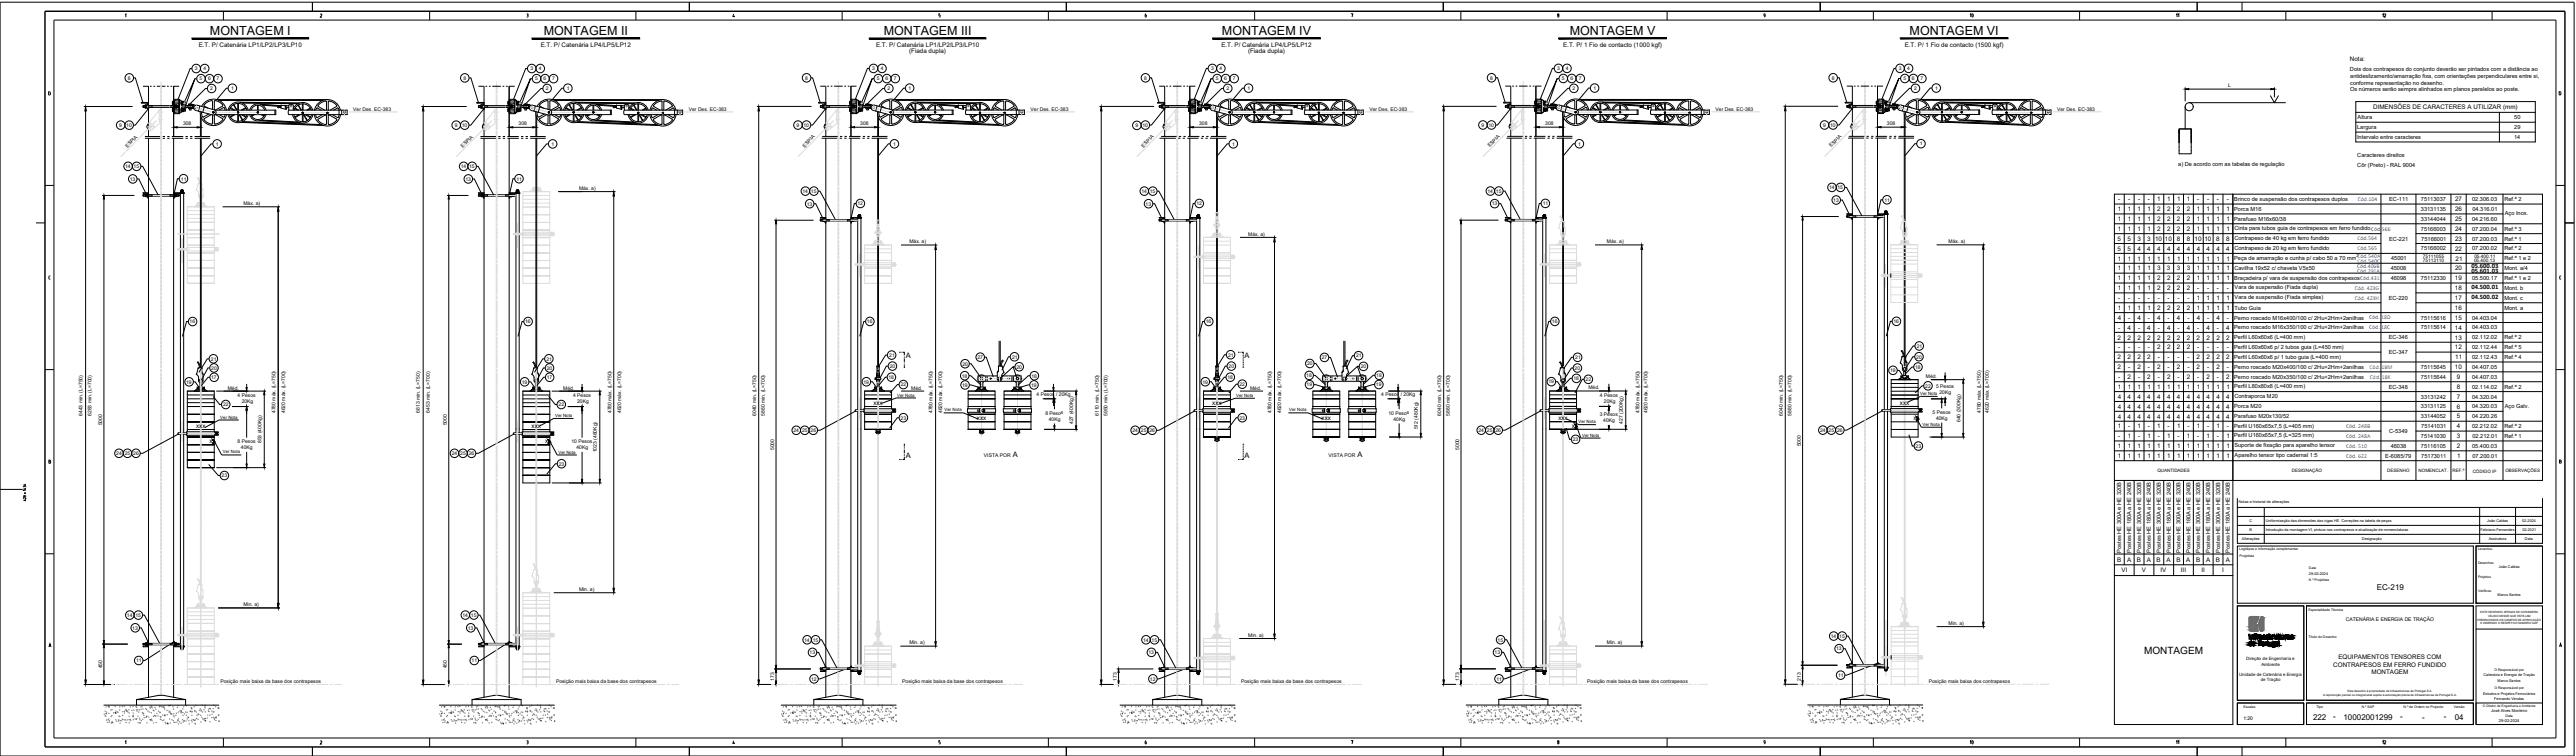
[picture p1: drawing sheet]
<svg xmlns="http://www.w3.org/2000/svg" width="1435mm" height="421mm" viewBox="0 0 1435 421" stroke-linecap="round" stroke-linejoin="round" font-family="sans-serif">
<defs><g id="words">
<g font-size="7.1">
<text x="1095" y="12">10</text>
<text x="1095" y="417">10</text>
</g>
<g font-size="7">
<text x="117" y="20">MONTAGEM I</text>
<text x="303" y="20">MONTAGEM II</text>
<text x="492" y="20">MONTAGEM III</text>
<text x="681" y="20">MONTAGEM IV</text>
<text x="875" y="19">MONTAGEM V</text>
<text x="1064" y="19">MONTAGEM VI</text>
</g>
<text font-size="5.6" x="1194" y="364">MONTAGEM</text>
<g font-size="4.9">
<text x="1330" y="11" transform="rotate(-90 1330 11)">12</text>
<text x="1330" y="416" transform="rotate(-90 1330 416)">12</text>
</g>
<g font-size="4.5">
<text x="1324" y="329">EC-219</text>
<text x="1289" y="401">222</text>
<text x="1300" y="400">-</text>
<text x="1306" y="401">10002001299</text>
<text x="1337" y="400">-</text>
<text x="1349" y="401">-</text>
<text x="1362" y="400">-</text>
<text x="1368" y="401">04</text>
</g>
<g font-size="4.4">
<text x="1215" y="11" transform="rotate(-90 1215 11)">11</text>
<text x="1215" y="416" transform="rotate(-90 1215 416)">11</text>
</g>
<g font-size="4.2">
<text x="505" y="200">A</text>
<text x="693" y="200">A</text>
<text x="505" y="255">A</text>
<text x="564" y="255">A</text>
<text x="693" y="255">A</text>
<text x="756" y="255">A</text>
</g>
<g font-size="3.7">
<text x="1377" y="150">05.600.03</text>
<text x="1377" y="152">05.601.03</text>
<text x="1377" y="161">04.500.01</text>
<text x="1377" y="167">04.500.02</text>
</g>
<g font-size="3.5">
<text x="111" y="26">E.T. P/ Catenária LP1/LP2/LP3/LP10</text>
<text x="301" y="26">E.T. P/ Catenária LP4/LP5/LP12</text>
<text x="488" y="26">E.T. P/ Catenária LP1/LP2/LP3/LP10</text>
<text x="506" y="30">(Fiada dupla)</text>
<text x="680" y="26">E.T. P/ Catenária LP4/LP5/LP12</text>
<text x="695" y="30">(Fiada dupla)</text>
<text x="871" y="26">E.T. P/ 1 Fio de contacto (1000 kgf)</text>
<text x="1061" y="26">E.T. P/ 1 Fio de contacto (1500 kgf)</text>
<text x="1309" y="34">Nota:</text>
<text x="1322" y="61">DIMENSÕES DE CARACTERES A UTILIZAR (mm)</text>
<text x="1180" y="112">-</text>
<text x="1186" y="112">-</text>
<text x="1191" y="112">-</text>
<text x="1197" y="112">-</text>
<text x="1202" y="112">1</text>
<text x="1207" y="112">1</text>
<text x="1213" y="112">1</text>
<text x="1218" y="112">1</text>
<text x="1224" y="112">-</text>
<text x="1230" y="112">-</text>
<text x="1235" y="112">-</text>
<text x="1241" y="112">-</text>
<text x="1368" y="112">27</text>
<text x="1180" y="118">1</text>
<text x="1185" y="118">1</text>
<text x="1191" y="118">1</text>
<text x="1196" y="118">1</text>
<text x="1202" y="118">2</text>
<text x="1207" y="118">2</text>
<text x="1213" y="118">2</text>
<text x="1218" y="118">2</text>
<text x="1224" y="118">1</text>
<text x="1229" y="118">1</text>
<text x="1235" y="118">1</text>
<text x="1240" y="118">1</text>
<text x="1368" y="118">26</text>
<text x="1180" y="123">1</text>
<text x="1185" y="123">1</text>
<text x="1191" y="123">1</text>
<text x="1196" y="123">1</text>
<text x="1202" y="123">2</text>
<text x="1207" y="123">2</text>
<text x="1213" y="123">2</text>
<text x="1218" y="123">2</text>
<text x="1224" y="123">1</text>
<text x="1229" y="123">1</text>
<text x="1235" y="123">1</text>
<text x="1240" y="123">1</text>
<text x="1368" y="123">25</text>
<text x="1180" y="129">1</text>
<text x="1185" y="129">1</text>
<text x="1191" y="129">1</text>
<text x="1196" y="129">1</text>
<text x="1202" y="129">2</text>
<text x="1207" y="129">2</text>
<text x="1213" y="129">2</text>
<text x="1218" y="129">2</text>
<text x="1224" y="129">1</text>
<text x="1229" y="129">1</text>
<text x="1235" y="129">1</text>
<text x="1240" y="129">1</text>
<text x="1368" y="129">24</text>
<text x="1180" y="134">5</text>
<text x="1185" y="134">5</text>
<text x="1191" y="134">3</text>
<text x="1196" y="134">3</text>
<text x="1201" y="134">10</text>
<text x="1206" y="134">10</text>
<text x="1213" y="134">8</text>
<text x="1218" y="134">8</text>
<text x="1223" y="134">10</text>
<text x="1228" y="134">10</text>
<text x="1235" y="134">8</text>
<text x="1240" y="134">8</text>
<text x="1368" y="134">23</text>
<text x="1180" y="140">5</text>
<text x="1185" y="140">5</text>
<text x="1191" y="140">4</text>
<text x="1196" y="140">4</text>
<text x="1202" y="140">4</text>
<text x="1207" y="140">4</text>
<text x="1213" y="140">4</text>
<text x="1218" y="140">4</text>
<text x="1224" y="140">4</text>
<text x="1229" y="140">4</text>
<text x="1235" y="140">4</text>
<text x="1240" y="140">4</text>
<text x="1368" y="140">22</text>
<text x="1180" y="145">1</text>
<text x="1185" y="145">1</text>
<text x="1191" y="145">1</text>
<text x="1196" y="145">1</text>
<text x="1202" y="145">1</text>
<text x="1207" y="145">1</text>
<text x="1213" y="145">1</text>
<text x="1218" y="145">1</text>
<text x="1224" y="145">1</text>
<text x="1229" y="145">1</text>
<text x="1235" y="145">1</text>
<text x="1240" y="145">1</text>
<text x="1368" y="145">21</text>
<text x="1180" y="151">1</text>
<text x="1185" y="151">1</text>
<text x="1191" y="151">1</text>
<text x="1196" y="151">1</text>
<text x="1202" y="151">3</text>
<text x="1207" y="151">3</text>
<text x="1213" y="151">3</text>
<text x="1218" y="151">3</text>
<text x="1224" y="151">1</text>
<text x="1229" y="151">1</text>
<text x="1235" y="151">1</text>
<text x="1240" y="151">1</text>
<text x="1368" y="151">20</text>
<text x="1180" y="162">1</text>
<text x="1180" y="156">1</text>
<text x="1185" y="162">1</text>
<text x="1185" y="156">1</text>
<text x="1191" y="162">1</text>
<text x="1191" y="156">1</text>
<text x="1196" y="162">1</text>
<text x="1196" y="156">1</text>
<text x="1202" y="162">2</text>
<text x="1202" y="156">2</text>
<text x="1207" y="162">2</text>
<text x="1207" y="156">2</text>
<text x="1213" y="162">2</text>
<text x="1213" y="156">2</text>
<text x="1218" y="162">2</text>
<text x="1218" y="156">2</text>
<text x="1224" y="156">1</text>
<text x="1224" y="162">-</text>
<text x="1229" y="156">1</text>
<text x="1230" y="162">-</text>
<text x="1235" y="156">1</text>
<text x="1235" y="162">-</text>
<text x="1240" y="156">1</text>
<text x="1241" y="162">-</text>
<text x="1368" y="162">18</text>
<text x="1368" y="156">19</text>
<text x="1180" y="167">-</text>
<text x="1186" y="167">-</text>
<text x="1191" y="167">-</text>
<text x="1197" y="167">-</text>
<text x="1202" y="167">-</text>
<text x="1208" y="167">-</text>
<text x="1213" y="167">-</text>
<text x="1219" y="167">-</text>
<text x="1224" y="167">1</text>
<text x="1229" y="167">1</text>
<text x="1235" y="167">1</text>
<text x="1240" y="167">1</text>
<text x="1368" y="167">17</text>
<text x="1180" y="173">1</text>
<text x="1185" y="173">1</text>
<text x="1191" y="173">1</text>
<text x="1196" y="173">1</text>
<text x="1202" y="173">2</text>
<text x="1207" y="173">2</text>
<text x="1213" y="173">2</text>
<text x="1218" y="173">2</text>
<text x="1224" y="173">1</text>
<text x="1229" y="173">1</text>
<text x="1235" y="173">1</text>
<text x="1240" y="173">1</text>
<text x="1368" y="173">16</text>
<text x="1180" y="178">4</text>
<text x="1186" y="178">-</text>
<text x="1191" y="178">4</text>
<text x="1197" y="178">-</text>
<text x="1202" y="178">4</text>
<text x="1208" y="178">-</text>
<text x="1213" y="178">4</text>
<text x="1219" y="178">-</text>
<text x="1224" y="178">4</text>
<text x="1230" y="178">-</text>
<text x="1235" y="178">4</text>
<text x="1241" y="178">-</text>
<text x="1368" y="178">15</text>
<text x="1180" y="184">-</text>
<text x="1185" y="184">4</text>
<text x="1191" y="184">-</text>
<text x="1196" y="184">4</text>
<text x="1202" y="184">-</text>
<text x="1207" y="184">4</text>
<text x="1213" y="184">-</text>
<text x="1218" y="184">4</text>
<text x="1224" y="184">-</text>
<text x="1229" y="184">4</text>
<text x="1235" y="184">-</text>
<text x="1240" y="184">4</text>
<text x="1368" y="184">14</text>
<text x="1180" y="189">2</text>
<text x="1185" y="189">2</text>
<text x="1191" y="189">2</text>
<text x="1196" y="189">2</text>
<text x="1202" y="189">2</text>
<text x="1207" y="189">2</text>
<text x="1213" y="189">2</text>
<text x="1218" y="189">2</text>
<text x="1224" y="189">2</text>
<text x="1229" y="189">2</text>
<text x="1235" y="189">2</text>
<text x="1240" y="189">2</text>
<text x="1368" y="189">13</text>
<text x="1180" y="195">-</text>
<text x="1186" y="195">-</text>
<text x="1191" y="195">-</text>
<text x="1197" y="195">-</text>
<text x="1202" y="195">2</text>
<text x="1207" y="195">2</text>
<text x="1213" y="195">2</text>
<text x="1218" y="195">2</text>
<text x="1224" y="195">-</text>
<text x="1230" y="195">-</text>
<text x="1235" y="195">-</text>
<text x="1241" y="195">-</text>
<text x="1368" y="195">12</text>
<text x="1180" y="200">2</text>
<text x="1185" y="200">2</text>
<text x="1191" y="200">2</text>
<text x="1196" y="200">2</text>
<text x="1202" y="200">-</text>
<text x="1208" y="200">-</text>
<text x="1213" y="200">-</text>
<text x="1219" y="200">-</text>
<text x="1224" y="200">2</text>
<text x="1229" y="200">2</text>
<text x="1235" y="200">2</text>
<text x="1240" y="200">2</text>
<text x="1368" y="200">11</text>
<text x="1180" y="206">2</text>
<text x="1186" y="206">-</text>
<text x="1191" y="206">2</text>
<text x="1197" y="206">-</text>
<text x="1202" y="206">2</text>
<text x="1208" y="206">-</text>
<text x="1213" y="206">2</text>
<text x="1219" y="206">-</text>
<text x="1224" y="206">2</text>
<text x="1230" y="206">-</text>
<text x="1235" y="206">2</text>
<text x="1241" y="206">-</text>
<text x="1368" y="206">10</text>
<text x="1180" y="211">-</text>
<text x="1185" y="211">2</text>
<text x="1191" y="211">-</text>
<text x="1196" y="211">2</text>
<text x="1202" y="211">-</text>
<text x="1207" y="211">2</text>
<text x="1213" y="211">-</text>
<text x="1218" y="211">2</text>
<text x="1224" y="211">-</text>
<text x="1229" y="211">2</text>
<text x="1235" y="211">-</text>
<text x="1240" y="211">2</text>
<text x="1369" y="211">9</text>
<text x="1180" y="217">1</text>
<text x="1185" y="217">1</text>
<text x="1191" y="217">1</text>
<text x="1196" y="217">1</text>
<text x="1202" y="217">1</text>
<text x="1207" y="217">1</text>
<text x="1213" y="217">1</text>
<text x="1218" y="217">1</text>
<text x="1224" y="217">1</text>
<text x="1229" y="217">1</text>
<text x="1235" y="217">1</text>
<text x="1240" y="217">1</text>
<text x="1369" y="217">8</text>
<text x="487" y="226">xxx</text>
<text x="675" y="226">xxx</text>
<text x="1058" y="226">xxx</text>
<text x="1180" y="228">4</text>
<text x="1180" y="222">4</text>
<text x="1185" y="228">4</text>
<text x="1185" y="222">4</text>
<text x="1191" y="228">4</text>
<text x="1191" y="222">4</text>
<text x="1196" y="228">4</text>
<text x="1196" y="222">4</text>
<text x="1202" y="228">4</text>
<text x="1202" y="222">4</text>
<text x="1207" y="228">4</text>
<text x="1207" y="222">4</text>
<text x="1213" y="228">4</text>
<text x="1213" y="222">4</text>
<text x="1218" y="228">4</text>
<text x="1218" y="222">4</text>
<text x="1224" y="228">4</text>
<text x="1224" y="222">4</text>
<text x="1229" y="228">4</text>
<text x="1229" y="222">4</text>
<text x="1235" y="228">4</text>
<text x="1235" y="222">4</text>
<text x="1240" y="228">4</text>
<text x="1240" y="222">4</text>
<text x="1369" y="222">7</text>
<text x="1369" y="228">6</text>
<text x="1180" y="233">4</text>
<text x="1185" y="233">4</text>
<text x="1191" y="233">4</text>
<text x="1196" y="233">4</text>
<text x="1202" y="233">4</text>
<text x="1207" y="233">4</text>
<text x="1213" y="233">4</text>
<text x="1218" y="233">4</text>
<text x="1224" y="233">4</text>
<text x="1229" y="233">4</text>
<text x="1235" y="233">4</text>
<text x="1240" y="233">4</text>
<text x="1369" y="233">5</text>
<text x="109" y="238">xxx</text>
<text x="296" y="238">xxx</text>
<text x="544" y="234">xxx</text>
<text x="736" y="234">xxx</text>
<text x="868" y="234">xxx</text>
<text x="876" y="238">x</text>
<text x="1066" y="234">x</text>
<text x="1180" y="239">1</text>
<text x="1186" y="239">-</text>
<text x="1191" y="239">1</text>
<text x="1197" y="239">-</text>
<text x="1202" y="239">1</text>
<text x="1208" y="239">-</text>
<text x="1213" y="239">1</text>
<text x="1219" y="239">-</text>
<text x="1224" y="239">1</text>
<text x="1230" y="239">-</text>
<text x="1235" y="239">1</text>
<text x="1241" y="239">-</text>
<text x="1369" y="239">4</text>
<text x="1180" y="244">-</text>
<text x="1185" y="244">1</text>
<text x="1191" y="244">-</text>
<text x="1196" y="244">1</text>
<text x="1202" y="244">-</text>
<text x="1207" y="244">1</text>
<text x="1213" y="244">-</text>
<text x="1218" y="244">1</text>
<text x="1224" y="244">-</text>
<text x="1229" y="244">1</text>
<text x="1235" y="244">-</text>
<text x="1240" y="244">1</text>
<text x="1369" y="244">3</text>
<text x="117" y="247">x</text>
<text x="304" y="247">x</text>
<text x="1180" y="250">1</text>
<text x="1185" y="250">1</text>
<text x="1191" y="250">1</text>
<text x="1196" y="250">1</text>
<text x="1202" y="250">1</text>
<text x="1207" y="250">1</text>
<text x="1213" y="250">1</text>
<text x="1218" y="250">1</text>
<text x="1224" y="250">1</text>
<text x="1229" y="250">1</text>
<text x="1235" y="250">1</text>
<text x="1240" y="250">1</text>
<text x="1369" y="250">2</text>
<text x="1180" y="255">1</text>
<text x="1185" y="255">1</text>
<text x="1191" y="255">1</text>
<text x="1196" y="255">1</text>
<text x="1202" y="255">1</text>
<text x="1207" y="255">1</text>
<text x="1213" y="255">1</text>
<text x="1218" y="255">1</text>
<text x="1224" y="255">1</text>
<text x="1229" y="255">1</text>
<text x="1235" y="255">1</text>
<text x="1240" y="255">1</text>
<text x="1369" y="255">1</text>
<text x="1179" y="313">B</text>
<text x="1185" y="313">A</text>
<text x="1190" y="313">B</text>
<text x="1196" y="313">A</text>
<text x="1201" y="313">B</text>
<text x="1207" y="313">A</text>
<text x="1212" y="313">B</text>
<text x="1218" y="313">A</text>
<text x="1223" y="313">B</text>
<text x="1229" y="313">A</text>
<text x="1234" y="313">B</text>
<text x="1240" y="313">A</text>
<text x="1182" y="319">VI</text>
<text x="1193" y="319">V</text>
<text x="1204" y="319">IV</text>
<text x="1215" y="319">III</text>
<text x="1226" y="319">II</text>
<text x="1238" y="319">I</text>
<text x="1300" y="372">CONTRAPESOS EM FERRO FUNDIDO</text>
<text x="1303" y="367">EQUIPAMENTOS TENSORES COM</text>
<text x="1321" y="376">MONTAGEM</text>
</g>
<g font-size="3.3" fill="#005af9">
<text x="1314" y="112">Cód.104</text>
<text x="1313" y="134">Cód.564</text>
<text x="1313" y="144">Cód.540A</text>
<text x="1313" y="139">Cód.565</text>
<text x="1313" y="149">Cód.406B</text>
<text x="1313" y="146">Cód.540C</text>
<text x="1313" y="152">Cód.291A</text>
<text x="1312" y="161">Cód. 423G</text>
<text x="1312" y="167">Cód. 423H</text>
<text x="1320" y="178">Cód. 18D</text>
<text x="1320" y="183">Cód. 18C</text>
<text x="1320" y="205">Cód. 18M</text>
<text x="1320" y="211">Cód. 18K</text>
<text x="1307" y="239">Cód. 248B</text>
<text x="1307" y="244">Cód. 248A</text>
<text x="1307" y="249">Cód. 510</text>
<text x="1307" y="255">Cód. 622</text>
</g>
<g font-size="3.1">
<text x="1309" y="40">Dois dos contrapesos do conjunto deverão ser pintados com a distância ao</text>
<text x="1309" y="47">conforme representação no desenho.</text>
<text x="1309" y="43">antideslizamento/amarração fixa, com orientações perpendiculares entre si,</text>
<text x="1309" y="51">Os números serão sempre alinhados em planos paralelos ao poste.</text>
<text x="1313" y="72">Largura</text>
<text x="1313" y="66">Altura</text>
<text x="1401" y="66">50</text>
<text x="1401" y="72">29</text>
<text x="1313" y="77">Intervalo entre caracteres</text>
<text x="1401" y="77">14</text>
<text x="1313" y="88">Caracteres direitos</text>
<text x="1214" y="93">a) De acordo com as tabelas de regulação</text>
<text x="1313" y="93">Côr (Preto) - RAL 9004</text>
<text x="1245" y="112">Brinco de suspensão dos contrapesos duplos</text>
<text x="1331" y="112">EC-111</text>
<text x="1349" y="112">75113037</text>
<text x="1377" y="112">02.306.03</text>
<text x="1395" y="112">Ref.ª 2</text>
<text x="1245" y="118">Porca M16</text>
<text x="1349" y="118">33131135</text>
<text x="1377" y="118">04.316.01</text>
<text x="1245" y="123">Parafuso M16x60/38</text>
<text x="1349" y="123">33144044</text>
<text x="1377" y="123">04.216.60</text>
<text x="1395" y="120">Aço Inox.</text>
<text x="1245" y="128">Cinta para tubos guia de contrapesos em ferro fundidoCód.566</text>
<text x="1349" y="129">75166003</text>
<text x="1377" y="129">07.200.04</text>
<text x="1395" y="129">Ref.ª 3</text>
<text x="1245" y="134">Contrapeso de 40 kg em ferro fundido</text>
<text x="1331" y="134">EC-221</text>
<text x="1349" y="134">75166001</text>
<text x="1377" y="134">07.200.03</text>
<text x="1395" y="134">Ref.ª 1</text>
<text x="1245" y="139">Contrapeso de 20 kg em ferro fundido</text>
<text x="1349" y="140">75166002</text>
<text x="1377" y="140">07.200.02</text>
<text x="1395" y="140">Ref.ª 2</text>
<text x="1245" y="145">Peça de amarração e cunha p/ cabo 50 a 70 mm</text>
<text x="1332" y="145">45001</text>
<text x="1395" y="145">Ref.ª 1 e 2</text>
<text x="1245" y="156">Braçadeira p/ vara de suspensão dos contrapesosCód.431</text>
<text x="1245" y="151">Cavilha 19x52 c/ chaveta V5x50</text>
<text x="1332" y="151">45008</text>
<text x="1395" y="151">Mont. a/4</text>
<text x="1245" y="161">Vara de suspensão (Fiada dupla)</text>
<text x="1332" y="156">46098</text>
<text x="1349" y="156">75112330</text>
<text x="1377" y="156">05.500.17</text>
<text x="1395" y="156">Ref.ª 1 e 2</text>
<text x="1395" y="162">Mont. b</text>
<text x="1245" y="167">Vara de suspensão (Fiada simples)</text>
<text x="1331" y="167">EC-220</text>
<text x="1395" y="167">Mont. c</text>
<text x="1245" y="173">Tubo Guia</text>
<text x="1395" y="173">Mont. a</text>
<text x="1245" y="178">Perno roscado M16x400/100 c/ 2Hu+2Hm+2anilhas</text>
<text x="1349" y="178">75115616</text>
<text x="1377" y="178">04.403.04</text>
<text x="1245" y="184">Perno roscado M16x350/100 c/ 2Hu+2Hm+2anilhas</text>
<text x="1349" y="184">75115614</text>
<text x="1377" y="184">04.403.03</text>
<text x="1245" y="189">Perfil L60x60x6 (L=400 mm)</text>
<text x="1331" y="189">EC-346</text>
<text x="1377" y="189">02.112.02</text>
<text x="1395" y="189">Ref.ª 2</text>
<text x="1245" y="194">Perfil L60x60x6 p/ 2 tubos guia (L=450 mm)</text>
<text x="1331" y="197">EC-347</text>
<text x="1377" y="195">02.112.44</text>
<text x="1395" y="195">Ref.ª 5</text>
<text x="1245" y="200">Perfil L60x60x6 p/ 1 tubo guia (L=400 mm)</text>
<text x="1377" y="200">02.112.43</text>
<text x="1395" y="200">Ref.ª 4</text>
<text x="1245" y="206">Perno roscado M20x400/100 c/ 2Hu+2Hm+2anilhas</text>
<text x="1349" y="206">75115645</text>
<text x="1377" y="206">04.407.05</text>
<text x="1245" y="211">Perno roscado M20x350/100 c/ 2Hu+2Hm+2anilhas</text>
<text x="1349" y="211">75115644</text>
<text x="1377" y="211">04.407.03</text>
<text x="1245" y="216">Perfil L80x80x8 (L=400 mm)</text>
<text x="1245" y="222">Contraporca M20</text>
<text x="1331" y="217">EC-348</text>
<text x="1377" y="217">02.114.02</text>
<text x="1395" y="217">Ref.ª 2</text>
<text x="1245" y="228">Porca M20</text>
<text x="1349" y="228">33131125</text>
<text x="1349" y="222">33131242</text>
<text x="1377" y="228">04.320.03</text>
<text x="1377" y="222">04.320.04</text>
<text x="1395" y="227">Aço Galv.</text>
<text x="1245" y="233">Parafuso M20x130/52</text>
<text x="1349" y="233">33144052</text>
<text x="1377" y="233">04.220.26</text>
<text x="1245" y="238">Perfil U160x65x7,5 (L=405 mm)</text>
<text x="1349" y="239">75141031</text>
<text x="1377" y="239">02.212.02</text>
<text x="1395" y="239">Ref.ª 2</text>
<text x="1245" y="244">Perfil U160x65x7,5 (L=325 mm)</text>
<text x="1331" y="241">C-5349</text>
<text x="1349" y="244">75141030</text>
<text x="1377" y="244">02.212.01</text>
<text x="1395" y="244">Ref.ª 1</text>
<text x="1245" y="249">Suporte de fixação para aparelho tensor</text>
<text x="1332" y="250">46038</text>
<text x="1349" y="250">75116105</text>
<text x="1377" y="250">05.400.03</text>
<text x="1245" y="255">Aparelho tensor tipo cadernal 1:5</text>
<text x="1329" y="255">E-6085/79</text>
<text x="1349" y="255">75173011</text>
<text x="1377" y="255">07.200.01</text>
<text x="1182" y="308" transform="rotate(-90 1182 308)">Postes HE 300A e HE 320B</text>
<text x="1187" y="308" transform="rotate(-90 1187 308)">Postes HE 180A a HE 240B</text>
<text x="1193" y="308" transform="rotate(-90 1193 308)">Postes HE 300A e HE 320B</text>
<text x="1198" y="308" transform="rotate(-90 1198 308)">Postes HE 180A a HE 240B</text>
<text x="1204" y="308" transform="rotate(-90 1204 308)">Postes HE 300A e HE 320B</text>
<text x="1209" y="308" transform="rotate(-90 1209 308)">Postes HE 180A a HE 240B</text>
<text x="1215" y="308" transform="rotate(-90 1215 308)">Postes HE 300A e HE 320B</text>
<text x="1220" y="308" transform="rotate(-90 1220 308)">Postes HE 180A a HE 240B</text>
<text x="1226" y="308" transform="rotate(-90 1226 308)">Postes HE 300A e HE 320B</text>
<text x="1231" y="308" transform="rotate(-90 1231 308)">Postes HE 180A a HE 240B</text>
<text x="1237" y="308" transform="rotate(-90 1237 308)">Postes HE 300A e HE 320B</text>
<text x="1242" y="308" transform="rotate(-90 1242 308)">Postes HE 180A a HE 240B</text>
</g>
<g font-size="2.8">
<text x="109" y="39">3</text>
<text x="113" y="39">4</text>
<text x="295" y="39">3</text>
<text x="300" y="39">4</text>
<text x="486" y="39">3</text>
<text x="491" y="39">4</text>
<text x="675" y="39">3</text>
<text x="679" y="39">4</text>
<text x="867" y="39">3</text>
<text x="872" y="39">4</text>
<text x="1058" y="39">3</text>
<text x="1063" y="39">4</text>
<text x="71" y="44">8</text>
<text x="111" y="45">5</text>
<text x="116" y="45">6</text>
<text x="121" y="45">7</text>
<text x="258" y="44">8</text>
<text x="298" y="45">5</text>
<text x="303" y="45">6</text>
<text x="308" y="45">7</text>
<text x="449" y="44">8</text>
<text x="489" y="45">5</text>
<text x="493" y="45">6</text>
<text x="498" y="45">7</text>
<text x="637" y="44">8</text>
<text x="677" y="45">5</text>
<text x="682" y="45">6</text>
<text x="687" y="45">7</text>
<text x="830" y="44">8</text>
<text x="870" y="45">5</text>
<text x="875" y="45">6</text>
<text x="880" y="45">7</text>
<text x="1020" y="44">8</text>
<text x="1060" y="45">5</text>
<text x="1065" y="45">6</text>
<text x="1070" y="45">7</text>
<text x="117" y="50">2</text>
<text x="129" y="50">1</text>
<text x="304" y="50">2</text>
<text x="316" y="50">1</text>
<text x="494" y="50">2</text>
<text x="506" y="50">1</text>
<text x="683" y="50">2</text>
<text x="695" y="50">1</text>
<text x="876" y="50">2</text>
<text x="888" y="50">1</text>
<text x="1066" y="50">2</text>
<text x="1078" y="50">1</text>
<text x="1241" y="49">L</text>
<text x="197" y="62">Ver Des. EC-383</text>
<text x="384" y="62">Ver Des. EC-383</text>
<text x="574" y="62">Ver Des. EC-383</text>
<text x="763" y="62">Ver Des. EC-383</text>
<text x="956" y="62">Ver Des. EC-383</text>
<text x="1146" y="62">Ver Des. EC-383</text>
<text x="66" y="71">9</text>
<text x="70" y="71">10</text>
<text x="102" y="70">308</text>
<text x="253" y="71">9</text>
<text x="257" y="71">10</text>
<text x="289" y="70">308</text>
<text x="444" y="71">9</text>
<text x="448" y="71">10</text>
<text x="479" y="70">308</text>
<text x="633" y="71">9</text>
<text x="636" y="71">10</text>
<text x="668" y="70">308</text>
<text x="825" y="71">9</text>
<text x="829" y="71">10</text>
<text x="861" y="70">308</text>
<text x="1016" y="71">9</text>
<text x="1020" y="71">10</text>
<text x="1051" y="70">308</text>
<text x="71" y="82" transform="rotate(-45 71 82)">ESPIA</text>
<text x="120" y="81">1</text>
<text x="258" y="82" transform="rotate(-45 258 82)">ESPIA</text>
<text x="307" y="81">1</text>
<text x="448" y="82" transform="rotate(-45 448 82)">ESPIA</text>
<text x="498" y="81">1</text>
<text x="637" y="82" transform="rotate(-45 637 82)">ESPIA</text>
<text x="686" y="81">1</text>
<text x="830" y="82" transform="rotate(-45 830 82)">ESPIA</text>
<text x="879" y="81">1</text>
<text x="1020" y="82" transform="rotate(-45 1020 82)">ESPIA</text>
<text x="1070" y="81">1</text>
<text x="70" y="94">14</text>
<text x="74" y="94">15</text>
<text x="257" y="94">14</text>
<text x="261" y="94">15</text>
<text x="72" y="101">13</text>
<text x="101" y="101">11</text>
<text x="259" y="101">13</text>
<text x="288" y="101">11</text>
<text x="323" y="106">Máx. a)</text>
<text x="447" y="107">14</text>
<text x="452" y="107">15</text>
<text x="636" y="107">14</text>
<text x="641" y="107">15</text>
<text x="829" y="107">14</text>
<text x="833" y="107">15</text>
<text x="1019" y="105">14</text>
<text x="1024" y="105">15</text>
<text x="1021" y="112">13</text>
<text x="1050" y="112">11</text>
<text x="136" y="114">Máx. a)</text>
<text x="449" y="115">13</text>
<text x="478" y="114">12</text>
<text x="638" y="115">13</text>
<text x="666" y="114">12</text>
<text x="831" y="114">13</text>
<text x="859" y="114">11</text>
<text x="695" y="131">Máx. a)</text>
<text x="507" y="135">Máx. a)</text>
<text x="895" y="135">Máx. a)</text>
<text x="1086" y="135">Máx. a)</text>
<text x="106" y="180">16</text>
<text x="293" y="180">16</text>
<text x="483" y="180">16</text>
<text x="672" y="180">16</text>
<text x="865" y="180">16</text>
<text x="1055" y="180">16</text>
<text x="1068" y="194">21</text>
<text x="118" y="201">21</text>
<text x="304" y="201">21</text>
<text x="495" y="199">21</text>
<text x="536" y="204">20</text>
<text x="545" y="200">27</text>
<text x="564" y="200">21</text>
<text x="684" y="199">21</text>
<text x="728" y="204">20</text>
<text x="736" y="200">27</text>
<text x="756" y="199">21</text>
<text x="878" y="200">21</text>
<text x="1068" y="200">20</text>
<text x="118" y="206">20</text>
<text x="305" y="206">20</text>
<text x="496" y="205">20</text>
<text x="566" y="205">20</text>
<text x="684" y="205">20</text>
<text x="758" y="205">20</text>
<text x="877" y="206">20</text>
<text x="1053" y="207">19</text>
<text x="1067" y="206">18</text>
<text x="104" y="214">19</text>
<text x="118" y="211">17</text>
<text x="291" y="214">19</text>
<text x="305" y="211">17</text>
<text x="481" y="214">19</text>
<text x="495" y="211">18</text>
<text x="502" y="215">22</text>
<text x="536" y="210">18</text>
<text x="536" y="215">19</text>
<text x="574" y="215">19</text>
<text x="575" y="210">18</text>
<text x="670" y="214">19</text>
<text x="684" y="211">18</text>
<text x="691" y="215">22</text>
<text x="728" y="210">18</text>
<text x="728" y="215">19</text>
<text x="767" y="215">19</text>
<text x="767" y="210">18</text>
<text x="863" y="214">19</text>
<text x="877" y="212">18</text>
<text x="883" y="212">22</text>
<text x="1073" y="216">22</text>
<text x="1073" y="211">Méd.</text>
<text x="127" y="217">Méd.</text>
<text x="132" y="221" transform="rotate(-1 132 221)">4 Pesos</text>
<text x="314" y="217">Méd.</text>
<text x="319" y="221" transform="rotate(-1 319 221)">4 Pesos</text>
<text x="508" y="217">Méd.</text>
<text x="578" y="221" transform="rotate(-1 578 221)">4 Pesos / 20Kg</text>
<text x="696" y="217">Méd.</text>
<text x="770" y="221" transform="rotate(-1 770 221)">4 Pesos / 20Kg</text>
<text x="885" y="217">Méd.</text>
<text x="891" y="221" transform="rotate(-1 891 221)">4 Pesos</text>
<text x="1079" y="216" transform="rotate(-1 1079 216)">5 Pesos</text>
<text x="1080" y="220" transform="rotate(-1 1080 220)">20Kg</text>
<text x="124" y="226">22</text>
<text x="135" y="225" transform="rotate(-1 135 225)">20Kg</text>
<text x="311" y="226">22</text>
<text x="322" y="225" transform="rotate(-1 322 225)">20Kg</text>
<text x="894" y="225" transform="rotate(-1 894 225)">20Kg</text>
<text x="46" y="232" transform="rotate(-90 46 232)">6443 min. (L=750)</text>
<text x="51" y="232" transform="rotate(-90 51 232)">6283 min. (L=700)</text>
<text x="153" y="230" transform="rotate(-90 153 230)">4780 máx. (L=750)</text>
<text x="159" y="230" transform="rotate(-90 159 230)">4620 máx. (L=700)</text>
<text x="234" y="230" transform="rotate(-90 234 230)">6613 min. (L=750)</text>
<text x="239" y="230" transform="rotate(-90 239 230)">6453 min. (L=700)</text>
<text x="341" y="230" transform="rotate(-90 341 230)">4780 máx. (L=750)</text>
<text x="346" y="230" transform="rotate(-90 346 230)">4620 máx. (L=700)</text>
<text x="421" y="232" transform="rotate(-90 421 232)">6040 min. (L=750)</text>
<text x="426" y="232" transform="rotate(-90 426 232)">5880 min. (L=700)</text>
<text x="502" y="234">23</text>
<text x="520" y="230" transform="rotate(-90 520 230)">4780 máx. (L=750)</text>
<text x="525" y="230" transform="rotate(-90 525 230)">4620 máx. (L=700)</text>
<text x="582" y="231" transform="rotate(-1 582 231)">8 Pesos</text>
<text x="612" y="232" transform="rotate(-90 612 232)">6110 min. (L=750)</text>
<text x="617" y="232" transform="rotate(-90 617 232)">5950 min. (L=700)</text>
<text x="691" y="234">23</text>
<text x="708" y="230" transform="rotate(-90 708 230)">4780 máx. (L=750)</text>
<text x="714" y="230" transform="rotate(-90 714 230)">4620 máx. (L=700)</text>
<text x="774" y="231" transform="rotate(-1 774 231)">10 Pesos</text>
<text x="803" y="232" transform="rotate(-90 803 232)">6040 min. (L=750)</text>
<text x="808" y="232" transform="rotate(-90 808 232)">5880 min. (L=700)</text>
<text x="891" y="232" transform="rotate(-1 891 232)">3 Pesos</text>
<text x="913" y="230" transform="rotate(-90 913 230)">4780 máx. (L=750)</text>
<text x="918" y="230" transform="rotate(-90 918 230)">4620 máx. (L=700)</text>
<text x="993" y="232" transform="rotate(-90 993 232)">6040 min. (L=750)</text>
<text x="998" y="232" transform="rotate(-90 998 232)">5880 min. (L=700)</text>
<text x="1077" y="231" transform="rotate(-1 1077 231)">5 Pesos</text>
<text x="1079" y="234" transform="rotate(-1 1079 234)">40Kg</text>
<text x="1104" y="230" transform="rotate(-90 1104 230)">4780 máx. (L=750)</text>
<text x="1108" y="230" transform="rotate(-90 1108 230)">4620 máx. (L=700)</text>
<text x="57" y="237" transform="rotate(-90 57 237)">5000</text>
<text x="249" y="237" transform="rotate(-90 249 237)">5000</text>
<text x="584" y="234" transform="rotate(-1 584 234)">40Kg</text>
<text x="598" y="236" transform="rotate(-90 598 236)">427 (400Kg)</text>
<text x="776" y="234" transform="rotate(-1 776 234)">40Kg</text>
<text x="790" y="239" transform="rotate(-90 790 239)">512 (480Kg)</text>
<text x="893" y="235" transform="rotate(-1 893 235)">40Kg</text>
<text x="904" y="236" transform="rotate(-90 904 236)">427 (200Kg)</text>
<text x="1092" y="235" transform="rotate(-90 1092 235)">640 (300Kg)</text>
<text x="442" y="241">24</text>
<text x="447" y="241">25</text>
<text x="452" y="241">26</text>
<text x="631" y="241">24</text>
<text x="636" y="241">25</text>
<text x="640" y="241">26</text>
<text x="824" y="241">24</text>
<text x="828" y="241">25</text>
<text x="833" y="241">26</text>
<text x="876" y="246">23</text>
<text x="1014" y="241">24</text>
<text x="1019" y="241">25</text>
<text x="1023" y="241">26</text>
<text x="132" y="247" transform="rotate(-1 132 247)">8 Pesos</text>
<text x="134" y="250" transform="rotate(-1 134 250)">40Kg</text>
<text x="146" y="247" transform="rotate(-90 146 247)">853 (400Kg)</text>
<text x="318" y="247" transform="rotate(-1 318 247)">10 Pesos</text>
<text x="321" y="250" transform="rotate(-1 321 250)">40Kg</text>
<text x="431" y="251" transform="rotate(-90 431 251)">5000</text>
<text x="813" y="251" transform="rotate(-90 813 251)">5000</text>
<text x="1003" y="249" transform="rotate(-90 1003 249)">5000</text>
<text x="1067" y="250">23</text>
<text x="65" y="254">24</text>
<text x="69" y="254">25</text>
<text x="74" y="254">26</text>
<text x="252" y="254">24</text>
<text x="256" y="254">25</text>
<text x="261" y="254">26</text>
<text x="333" y="252" transform="rotate(-90 333 252)">1023 (480Kg)</text>
<text x="548" y="255">VISTA POR</text>
<text x="740" y="255">VISTA POR</text>
<text x="311" y="259">23</text>
<text x="123" y="266">23</text>
<text x="323" y="329">Min. a)</text>
<text x="136" y="338">Min. a)</text>
<text x="71" y="344">14</text>
<text x="75" y="344">15</text>
<text x="258" y="344">14</text>
<text x="262" y="344">15</text>
<text x="1307" y="346">CATENÁRIA E ENERGIA DE TRAÇÃO</text>
<text x="74" y="351">13</text>
<text x="261" y="351">13</text>
<text x="1086" y="348">Min. a)</text>
<text x="448" y="357">14</text>
<text x="453" y="357">15</text>
<text x="507" y="359">Min. a)</text>
<text x="637" y="357">14</text>
<text x="642" y="357">15</text>
<text x="695" y="355">Min. a)</text>
<text x="834" y="357">15</text>
<text x="895" y="359">Min. a)</text>
<text x="1020" y="355">14</text>
<text x="1025" y="355">15</text>
<text x="451" y="364">13</text>
<text x="640" y="364">13</text>
<text x="833" y="364">13</text>
<text x="1023" y="362">13</text>
<text x="76" y="369">11</text>
<text x="263" y="369">11</text>
<text x="57" y="372" transform="rotate(-90 57 372)">450</text>
<text x="249" y="372" transform="rotate(-90 249 372)">450</text>
<text x="1024" y="377">11</text>
<text x="123" y="381">Posição mais baixa da base dos contrapesos</text>
<text x="310" y="381">Posição mais baixa da base dos contrapesos</text>
<text x="431" y="379" transform="rotate(-90 431 379)">173</text>
<text x="452" y="379">12</text>
<text x="503" y="381">Posição mais baixa da base dos contrapesos</text>
<text x="622" y="379" transform="rotate(-90 622 379)">173</text>
<text x="641" y="379">12</text>
<text x="691" y="381">Posição mais baixa da base dos contrapesos</text>
<text x="813" y="379" transform="rotate(-90 813 379)">173</text>
<text x="834" y="379">11</text>
<text x="884" y="381">Posição mais baixa da base dos contrapesos</text>
<text x="1003" y="379" transform="rotate(-90 1003 379)">213</text>
<text x="1075" y="381">Posição mais baixa dos contrapesos</text>
<text x="1250" y="401">1:20</text>
</g>
<g font-size="2.7">
<text x="1350" y="143">75111055</text>
<text x="1378" y="143">05.400.11</text>
<text x="1350" y="146">75113110</text>
<text x="1378" y="146">05.400.13</text>
</g>
<g font-size="2.5">
<text x="1202" y="263">QUANTIDADES</text>
<text x="1277" y="263">DESIGNAÇÃO</text>
<text x="1330" y="263">DESENHO</text>
<text x="1347" y="263">NOMENCLAT.</text>
<text x="1366" y="263">REF.ª</text>
<text x="1378" y="263">CÓDIGO IP</text>
<text x="1396" y="263">OBSERVAÇÕES</text>
</g>
<g font-size="2.4">
<text x="500" y="221">Ver Nota</text>
<text x="689" y="221">Ver Nota</text>
<text x="1070" y="220">Ver Nota</text>
<text x="123" y="233">Ver Nota</text>
<text x="309" y="232">Ver Nota</text>
<text x="526" y="229">Ver Nota</text>
<text x="718" y="229">Ver Nota</text>
<text x="879" y="236">Ver Nota</text>
<text x="1071" y="237">Ver Nota</text>
<text x="881" y="243">Ver Nota</text>
<text x="124" y="253">Ver Nota</text>
<text x="311" y="253">Ver Nota</text>
<text x="1251" y="368">Direção de Engenharia e</text>
<text x="1260" y="371">Ambiente</text>
<text x="1247" y="377">Unidade de Catenária e Energia</text>
<text x="1259" y="380">de Tração</text>
</g>
<g font-size="2.2">
<text x="1313" y="143">2</text>
<text x="1388" y="397">José Alves Monteiro</text>
<text x="1392" y="402">29-02-2024</text>
</g>
<g font-size="2.1">
<text x="1247" y="280">Notas e historial de alterações</text>
<text x="1253" y="291">C</text>
<text x="1262" y="291">Uniformização das dimensões das vigas HE. Correções na tabela de peças</text>
<text x="1386" y="291">João Caldas</text>
<text x="1405" y="291">02-2024</text>
<text x="1253" y="296">B</text>
<text x="1262" y="296">Introdução da montagem VI, pintura nos contrapesos e atualização de nomenclaturas</text>
<text x="1382" y="296">Feliciano Fernandes</text>
<text x="1405" y="296">02-2021</text>
<text x="1249" y="301">Alterações</text>
<text x="1316" y="301">Designação</text>
<text x="1387" y="301">Assinatura</text>
<text x="1407" y="301">Data</text>
<text x="1392" y="316">João Caldas</text>
<text x="1286" y="320">29-02-2024</text>
<text x="1391" y="332">Marco Santos</text>
<text x="1384" y="377">Catenária e Energia de Tração</text>
<text x="1391" y="380">Marco Santos</text>
<text x="1383" y="387">Estudos e Projetos Ferroviários</text>
<text x="1390" y="390">Fernando Vendas</text>
</g>
<g font-size="1.9">
<text x="1248" y="306">Logótipos e informação complementar</text>
<text x="1248" y="310">Projetista</text>
<text x="1381" y="306">Levantou</text>
<text x="1286" y="317">Data</text>
<text x="1381" y="314">Desenhou</text>
<text x="1286" y="324">N.º Projetista</text>
<text x="1381" y="322">Projetou</text>
<text x="1381" y="330">Verificou</text>
<text x="1286" y="340">Especialidade Técnica</text>
<text x="1286" y="355">Título do Desenho</text>
<text x="1390" y="374">O Responsável por</text>
<text x="1390" y="384">O Responsável por</text>
<text x="1250" y="395">Escalas</text>
<text x="1290" y="395">Tipo</text>
<text x="1316" y="395">N.º SAP</text>
<text x="1339" y="395">N.º de Ordem no Projecto</text>
<text x="1367" y="395">Versão</text>
<text x="1396" y="400">Data</text>
</g>
<text font-size="1.8" x="1383" y="394">O Diretor de Engenharia e Ambiente</text>
<g font-size="1.7">
<text x="1294" y="388">A reprodução parcial ou integral está sujeita à autorização prévia da Infraestruturas de Portugal S.A.</text>
<text x="1308" y="386">Este desenho é propriedade da Infraestruturas de Portugal S.A.</text>
</g>
<g font-size="1.6">
<text x="1382" y="341">ESTE DESENHO APENAS SE CONSIDERA</text>
<text x="1380" y="346">PREENCHIDOS OS CAMPOS DE APROVAÇÃO</text>
<text x="1382" y="348">E INSERIDO O RESPETIVO NUMERO SAP</text>
<text x="1386" y="344">VÁLIDO DESDE QUE ESTEJAM</text>
</g>
</g></defs>
<!-- layer: _CAT-LINHA DE EIXOS -->
<g fill="none" stroke="#dcdcdc" stroke-width=".56">
<path d="M79 59h21M82 59v1M90 46v6M90 53v2M90 56v6M95 59v1M96 57h7M106 57v2M106 59v1M107 60h1M108 60h.1M108 59l1 1h-1"/>
<path d="M109 60h.1M109 59v2M162 59h1M162 58v2M266 59h21M269 59v1M277 46v6M277 53v2M277 56v6M282 59v1M282 57h8M293 57v2"/>
<path d="M293 59v1M294 60h1M295 60h.1M295 60h2M295 59l1 1M296 60h.1M296 59v2M348 59h2M349 58v2M457 59h21M460 59v1M467 46v6"/>
<path d="M467 53v2M467 56v6M472 59v1M473 57h8M483 57v2M483 59v1M485 60h.1M485 60h2M485 59l1 1M486 60h.1M487 60h.1M487 59v2"/>
<path d="M539 59h1M539 58v2M645 59h21M648 59v1M656 46v8M656 55v1M656 57v7M661 59v1M662 57h8M672 57v2M672 59v1M674 60h.1"/>
<path d="M674 60h2M674 59l1 1M675 60h.1M675 60h1M676 59v2M728 59h1M728 58v2M838 59h21M841 59v1M849 45v7M849 53v1M849 56v6"/>
<path d="M854 59v1M854 57h8M865 57v2M865 59v1M866 59l1 1M867 60h.1M867 60h2M867 59l1 1M868 60h.1M868 59v2M920 59h2M921 58v2"/>
<path d="M1028 59h21M1032 59v1M1039 45v7M1039 53v1M1039 56v6M1044 59v1M1045 57h8M1055 57v2M1055 59v1M1057 59v1M1057 60h.1M1057 60h2h-1"/>
<path d="M1057 59l1 1M1058 60h.1M1059 59v2M1111 59h1M1111 58v2M75 80h-1M75 79h.1M76 78l-1 1M76 78h.1M77 77v1M77 77h.1M79 76l-2 1"/>
<path d="M80 75l-1 1M80 74h.1M81 74h-1M81 71h2M81 73v1M82 72v1M82 72h.1M83 71h1M83 71l-1 1M84 71h.1M84 68v2M84 70v1"/>
<path d="M84 72v1M85 71h1M85 69l-1 1M86 69h-1M86 69h.1M86 68h.1M87 67v1M88 62h1M88 66h1M89 62h1M89 66h1M90 63v2"/>
<path d="M90 66v6M90 74v1M90 76v7M90 62h1M90 66h1M96 61h7M106 60v2M110 60l1 1M110 60h.1M110 60h-1l2 1M111 61h.1M111 61h4"/>
<path d="M112 61h.1M112 60v323M113 61h.1M114 61h.1M115 61h.1M115 61l1 1M115 62h.1M116 62h.1M117 62h.1M118 62h.1M118 63h28M119 63h.1"/>
<path d="M119 63h1M119 62v2M119 61l-1 4M120 63h.1M120 63h1M133 62v2M144 62v2M168 63h15M169 62v2M182 62v2M191 62h2M192 61v3"/>
<path d="M195 62h26M262 80h-1M262 79h.1M263 78l-1 1M265 77l-2 1M265 76v1M265 76h.1M266 76h-1M266 75v1M266 75h.1M267 75h-1M267 74h.1"/>
<path d="M268 74h-1M268 74h.1M268 71h2M268 73v1M269 72l-1 1M269 72h.1M270 72h-1M270 71v1M270 71h1M271 68v2M271 70v1M271 72v1"/>
<path d="M271 70l-1 1M271 70h.1M272 71h1M272 69l-1 1M273 69h.1M273 68h.1M274 67l-1 1M275 62h1M275 66h1M276 62h.1M276 66h.1M277 63v2"/>
<path d="M277 66v6M277 74v1M277 76v6M277 62h1M277 66h1M282 61h8M293 60v2M296 60h1M297 60h.1M297 60l1 1M297 60h1M298 60h.1"/>
<path d="M298 60l2 1M299 61h.1M299 60v323M300 61h.1M301 61h.1M301 61l3 1M302 62h.1M302 62h1M303 62h.1M304 62h.1M304 62l3 1M304 62h1"/>
<path d="M305 62h.1M305 63h28M305 63h.1M306 62v2M306 63h.1M306 61l-1 4M307 63h.1M308 63h.1M320 62v2M331 62v2M355 63h15M356 62v2"/>
<path d="M369 62v2M378 62h2M379 61v3M381 62h27M452 80l-1 1M452 79h.1M454 78l-2 1M454 78h.1M454 77v1M455 77h-1M455 77h.1M455 76v1"/>
<path d="M456 76h-1M456 76h.1M456 75v1M457 75h.1M458 74l-1 1M458 74h.1M458 71h2M459 73h-1M460 72l-1 1M460 71v1M461 71h.1M461 68v2"/>
<path d="M461 70v1M461 72v1M461 70l-1 1M462 71h2M462 69v1M464 67l-2 2M466 62h.1M466 66h.1M467 62h.1M467 66h.1M467 63v2M467 66v6"/>
<path d="M467 74v1M467 76v6M467 62h1M467 66h1M473 61h8M483 60v2M486 60h2M487 60l1 1M487 60h1M488 60h.1M488 60l2 1M489 61h.1"/>
<path d="M489 60v322M489 61h1M490 61h.1M491 61h.1M492 61h.1M492 61l2 1M492 62h.1M493 62h.1M494 62h.1M494 62l3 1M495 62h.1M495 63h28"/>
<path d="M496 62h.1M496 62v2M496 63h.1M497 61l-1 4M497 63h.1M497 63h1M498 63h.1M510 62v2M521 62v2M545 63h16M546 62v2M560 62v2"/>
<path d="M568 62h2M569 61v3M572 62h27M641 80h.1M641 79h.1M642 78l-1 1M643 78h.1M643 77v1M643 77h.1M644 77h-1M644 76v1M645 76h-1"/>
<path d="M645 76h.1M645 75v1M645 75h.1M647 74l-1 1M647 74h.1M647 71h2M647 73h.1M648 72v1M649 72h-1M649 71h.1M650 71h.1M650 68v2"/>
<path d="M650 70v1M650 72v1M650 70l-1 1M650 70h.1M651 71h1M651 69v1M652 68l-1 1M652 68h.1M653 68h-1M653 67v1M654 62h1M654 66h1"/>
<path d="M655 62h1M655 66h1M656 65v1M656 68v6M656 75v1M656 78v6M656 62h1M656 66h1M662 61h8M672 60v2M676 60h.1M676 60l1 1"/>
<path d="M676 60h1M677 60h.1M677 60l2 1M678 61h.1M678 60v322M679 61h.1M679 61h1M680 61h.1M680 61l3 1M681 62h.1M682 62h.1M683 62h.1"/>
<path d="M683 62l4 1M684 62h.1M684 63h28M685 62h.1M685 62v2M685 63h.1M686 61l-2 4M686 63h.1M687 63h.1M699 62v2M710 62v2M734 63h16"/>
<path d="M735 62v2M749 62v2M757 62h2M758 61v3M761 62h27M834 79l-1 1M834 79h.1M835 79h-1M835 79h.1M835 78h.1M836 77v1M836 77h.1"/>
<path d="M837 77h-1M837 76h.1M838 75l-1 1M838 75h.1M840 74l-2 1M840 74h.1M840 71h2M840 73h.1M842 72l-2 1M842 71h.1M842 71h1M843 68v2"/>
<path d="M843 70v1M843 71v2M843 70l-1 1M843 70h.1M844 71h1M844 69l-1 1M844 69h.1M846 67l-2 2M847 62h1M847 66h1M848 62h.1M848 66h.1"/>
<path d="M849 63v2M849 66v6M849 74v1M849 76v6M849 62h1M849 66h1M854 61h8M865 60v2M868 60h1M869 60h.1M869 60l1 1M869 60h1"/>
<path d="M870 60h.1M870 60l2 1M871 61h.1M871 60v322M872 61h.1M873 61h.1M873 61l3 1M874 61h.1M874 61v1M874 62h1M875 62h.1M876 62h.1"/>
<path d="M876 62l2 1M876 62h1M877 62h.1M877 63h28M878 62v2M878 63h.1M878 61l-1 4M879 63h.1M880 63h.1M892 62v2M903 62v2M927 63h15"/>
<path d="M928 62v2M941 62v2M950 62h2M951 61v3M953 62h27M1024 79v1M1024 79h.1M1025 79h-1M1025 79h.1M1026 77l-1 1M1026 77h.1M1027 77h.1"/>
<path d="M1028 76h-1M1028 76h.1M1028 75v1M1029 74l-1 1M1030 74h-1M1030 74h.1M1030 71h2M1031 73h-1M1031 72v1M1031 72h.1M1032 72h.1M1032 71h.1"/>
<path d="M1033 71h.1M1033 71h-1M1033 68v2M1033 70v1M1033 71v2M1034 71h2M1034 69l-1 2M1034 69h.1M1035 69h-1M1036 68l-1 1M1036 67v1M1037 62h1"/>
<path d="M1037 66h1M1039 62h.1M1039 66h.1M1039 63v2M1039 66v6M1039 74v1M1039 76v6M1039 62h1M1039 66h1M1045 61h8M1055 60v2M1058 60h1"/>
<path d="M1059 60h.1M1059 60l1 1M1060 60h.1M1060 60l2 1M1061 60v322M1061 61h.1M1062 61h.1M1062 61h1M1063 61h.1M1063 61l5 1M1064 61h.1M1064 61v1"/>
<path d="M1065 62h.1M1067 62h.1M1067 63h28M1068 62h.1M1068 62v1M1068 62v2M1068 63h.1M1068 63h1M1069 61l-1 4M1069 63h.1M1069 63h1M1082 62v2"/>
<path d="M1093 62v2M1117 63h16M1118 62v2M1132 62v2M1140 62h2M1141 61v3M1144 62h27M68 86l-1 1M69 86h.1M69 85v1M71 84l-2 1M71 84h.1"/>
<path d="M72 82l-1 2M72 82h.1M73 82h-1M73 82h.1M73 81h.1M74 81h.1M74 80v1M90 84v1M90 86v7M90 94v1M90 96v7M255 87h-1"/>
<path d="M255 87h.1M256 86l-1 1M256 85v1M256 85h.1M257 85h-1M257 84v1M258 84h-1M258 84h.1M258 83v1M258 83h.1M260 82l-1 1M260 82h.1"/>
<path d="M261 80l-1 1M261 80h.1M277 84v1M277 86v7M277 94v1M277 96v7M447 85l-2 2M447 85h.1M449 83l-2 2M449 83h.1M450 82l-1 1M450 82h.1"/>
<path d="M451 81h-1M467 84v1M467 86v7M467 94v1M467 96v7M634 87h-1M634 87h.1M635 85l-1 1M635 85h.1M636 85h.1M637 83l-1 2M639 82l-1 1"/>
<path d="M639 82h.1M640 81h-1M640 80v1M640 80h.1M656 85v2M656 88v6M656 95v2M656 98v6M827 87h-1M827 87h.1M828 85l-1 1M828 85h.1"/>
<path d="M829 84l-1 1M830 83l-1 1M831 82l-1 1M832 82h-1M832 81v1M832 81h.1M833 81h-1M833 80v1M833 80h.1M849 84v1M849 86v7M849 94v1"/>
<path d="M849 96v7M1017 87h.1M1018 86h-1M1018 85v1M1019 85h.1M1019 84h.1M1020 84h-1M1020 84h.1M1021 83l-1 1M1021 83h.1M1021 82v1M1021 82h.1"/>
<path d="M1023 81l-1 1M1023 80v1M1039 84v1M1039 86v7M1039 94v1M1039 96v7M79 109h21M90 104v1M90 107v6M90 114v2M90 117v6M266 109h21"/>
<path d="M277 104v1M277 107v6M277 114v2M277 117v6M296 105h2M297 104v2M299 105h.1M299 105h2M300 104v2M467 104v1M467 107v6M467 114v2"/>
<path d="M467 117v6M656 106v1M656 108v7M656 116v1M656 118v7M849 104v1M849 107v6M849 114v1M849 117v6M1039 104v1M1039 107v6M1039 114v1"/>
<path d="M1039 117v6M90 124v2M90 127v6M90 135v1M90 137v6M99 130h23M101 138v2M101 133v14M277 124v2M277 127v6M277 135v1M277 137v6"/>
<path d="M286 130h23M288 129v2M288 124v14M456 123h22M467 124v2M467 127v6M467 135v1M467 137v6M487 135h2M488 130h1M488 134v2M488 129v1"/>
<path d="M489 135h.1M489 130h1M490 135h2M490 130h1M491 134v2M645 123h21M656 126v1M656 129v6M656 136v1M656 139v6M668 137v13M676 131h1"/>
<path d="M676 125h2M676 130v2M677 125v1M678 131h.1M678 125h.1M679 131h1M679 125h1M679 130v2M838 123h21M849 124v2M849 127v6M849 135v1"/>
<path d="M849 137v6M870 131h2M1028 121h22M1039 124v2M1039 127v6M1039 134v2M1039 137v6M90 145v1M90 147v7M90 155v1M90 157v7M277 145v1"/>
<path d="M277 147v7M277 155v1M277 157v7M467 145v1M467 147v7M467 155v1M467 157v7M476 147h24M478 146v2M479 141v13M656 146v2M656 149v6"/>
<path d="M656 156v2M656 159v6M665 143h23M667 142v2M849 145v1M849 147v7M849 155v1M849 157v7M858 147h23M860 146v2M860 141v13M1039 145v1"/>
<path d="M1039 147v7M1039 155v1M1039 157v7M1048 154h23M1050 153v1M1050 147v13M90 165v1M90 168v6M90 175v1M90 178v6M277 165v1M277 168v6"/>
<path d="M277 175v1M277 178v6M467 165v1M467 168v6M467 175v1M467 178v6M656 167v1M656 169v6M656 177v1M656 179v7M849 165v1M849 168v6"/>
<path d="M849 175v1M849 178v6M1039 165v1M1039 167v7M1039 175v1M1039 178v6M90 185v2M90 188v6M90 196v1M90 198v6M277 185v2M277 188v6"/>
<path d="M277 196v1M277 198v6M467 185v2M467 188v6M467 196v1M467 198v6M656 187v1M656 189v7M656 197v1M656 200v6M849 185v2M849 188v6"/>
<path d="M849 195v2M849 198v6M1039 185v2M1039 188v6M1039 195v2M1039 198v6M90 206v1M90 208v7M90 216v1M90 218v7M110 216h4M110 215v2"/>
<path d="M111 212h2M113 215v2M277 206v1M277 208v7M277 216v1M277 218v7M296 216h5M297 215v2M298 212h2M300 215v2M467 206v1M467 208v7"/>
<path d="M467 216v1M467 218v7M487 216h5M488 211h3M488 215v2M489 207h.1M491 215v2M544 211h26M545 216h4M545 215v2M547 209v34M548 215v2"/>
<path d="M552 210v2M557 209v4M562 210v2M565 216h4M565 215v2M567 209v34M568 215v2M656 207v2M656 210v6M656 217v2M656 220v6M676 216h4"/>
<path d="M676 211h4M676 215v2M678 207h.1M679 215v2M736 211h26M737 216h4M737 215v2M739 209v38M740 215v2M744 210v2M749 209v4M754 210v2"/>
<path d="M757 216h4M757 215v2M759 209v38M760 215v2M849 206v1M849 208v7M849 216v1M849 218v7M868 216h5M869 215v2M870 212h2M872 215v2"/>
<path d="M1039 206v1M1039 208v6M1039 216v1M1039 218v7M1059 210h4M1060 209v2M1060 206h2M1063 209v2M90 226v1M90 229v6M90 236v1M90 239v6"/>
<path d="M101 234v12M277 226v1M277 229v6M277 236v1M277 239v6M288 235v11M467 226v1M467 229v6M467 236v1M467 239v6M476 229h24M478 228v2"/>
<path d="M479 222v11M544 229h5M564 229h5M656 228v1M656 230v6M656 238v1M665 229h23M667 228v2M668 222v11M736 229h5M756 229h5M849 226v1"/>
<path d="M849 228v7M849 236v1M849 239v6M858 229h23M860 228v2M860 222v11M1039 226v1M1039 228v7M1039 236v1M1039 239v6M1048 229h23M90 246v2"/>
<path d="M90 249v6M90 256v2M90 259v6M99 242h23M101 241v2M277 246v2M277 249v6M277 256v2M277 259v6M286 242h23M288 241v2M467 246v2"/>
<path d="M467 249v6M467 256v2M467 259v6M656 240v7M656 248v1M656 250v7M656 258v1M849 246v2M849 249v6M849 256v2M849 259v6M1039 246v2"/>
<path d="M1039 249v6M1039 256v2M1039 259v6M90 267v1M90 269v7M90 277v1M90 279v7M277 267v1M277 269v7M277 277v1M277 279v7M467 267v1"/>
<path d="M467 269v7M467 277v1M467 279v7M656 261v6M656 268v1M656 271v6M656 278v2M849 267v1M849 269v6M849 277v1M849 279v7M1039 267v1"/>
<path d="M1039 269v6M1039 277v1M1039 279v7M90 287v1M90 290v6M90 297v1M90 300v6M277 287v1M277 290v6M277 297v1M277 300v6M467 287v1"/>
<path d="M467 289v7M467 297v1M467 300v6M656 281v6M656 289v1M656 291v6M656 299v1M849 287v1M849 289v7M849 297v1M849 300v6M1039 287v1"/>
<path d="M1039 289v7M1039 297v1M1039 300v6M90 307v2M90 310v6M90 317v2M90 320v6M277 307v2M277 310v6M277 317v2M277 320v6M467 307v2"/>
<path d="M467 310v6M467 317v2M467 320v6M656 301v7M656 309v1M656 311v7M656 319v1M849 307v2M849 310v6M849 317v2M849 320v6M1039 307v1"/>
<path d="M1039 310v6M1039 317v2M1039 320v6M90 328v1M90 330v7M90 338v1M277 328v1M277 330v7M277 338v1M296 329h2M297 328v2M298 324h2"/>
<path d="M299 329h.1M299 329h2M300 328v2M467 328v1M467 330v6M467 338v1M656 322v6M656 329v1M656 332v6M656 339v2M849 328v1M849 330v6"/>
<path d="M849 338v1M1039 328v1M1039 330v6M1039 338v1M79 359h21M90 340v7M90 348v1M90 350v7M90 358v1M99 354h23M101 353v2M101 349v13"/>
<path d="M266 359h21M277 340v7M277 348v1M277 350v7M277 358v1M286 354h23M288 353v2M288 349v14M467 340v7M467 348v1M467 350v7M467 358v1"/>
<path d="M479 346v31M487 359h2M488 353h1M488 358v1M488 353h.1M489 359h.1M489 353h1M490 359h2M490 353h1M491 358v1M656 342v6M656 349v2"/>
<path d="M656 352v6M656 360v1M668 346v31M676 354h1M676 349h2M676 353v2M677 349h.1M678 354h.1M678 349h.1M679 354h1M679 349h1M679 353v2"/>
<path d="M849 340v7M849 348v1M849 350v7M849 358v1M860 346v31M868 358h2M869 358v1M870 354h2M871 358h.1M871 358h2M872 358v1M1039 340v7"/>
<path d="M1039 348v1M1039 350v7M1039 358v1M1051 346v31M90 361v6M90 368v2M90 371v6M90 378v2M277 361v6M277 368v2M277 371v6M277 378v2"/>
<path d="M456 373h8M464 373h14M467 361v6M467 368v2M467 371v6M467 378v2M476 371h24M478 370v2M645 373h21M656 362v7M656 370v1M656 372v7"/>
<path d="M656 380v1M665 367h23M667 366v2M838 373h9M847 373h.1M847 373h12M849 361v6M849 368v1M849 371v6M849 378v2M858 371h23M860 370v2"/>
<path d="M1028 371h22M1039 361v6M1039 368v1M1039 371v6M1039 378v2M1048 366h23M1050 365v2M47 381h4M52 381h1M54 381h7M62 381h1M65 381h6"/>
<path d="M72 381h1M75 381h6M82 381h2M85 381h6M90 381v6M92 381h2M95 381h6M103 381h1M105 381h7M113 381h1M115 381h7M123 381h1"/>
<path d="M125 381h7M133 381h1M136 381h6M143 381h2M146 381h6M153 381h2M156 381h6M164 381h1M166 381h6M174 381h1M176 381h7M184 381h1"/>
<path d="M186 381h4M235 381h3M240 381h1M242 381h7M250 381h1M252 381h7M260 381h1M263 381h6M270 381h1M273 381h6M277 381v6M280 381h2"/>
<path d="M283 381h6M290 381h2M293 381h6M301 381h1M303 381h6M311 381h1M313 381h7M321 381h1M323 381h7M331 381h1M334 381h6M341 381h2"/>
<path d="M344 381h6M351 381h2M354 381h6M362 381h1M364 381h6M372 381h1M374 381h4M424 381h5M430 381h1M433 381h6M440 381h2M443 381h6"/>
<path d="M450 381h2M453 381h6M461 381h1M463 381h7M467 381v6M471 381h1M473 381h7M481 381h1M483 381h7M491 381h1M494 381h6M501 381h2"/>
<path d="M504 381h6M511 381h2M514 381h6M522 381h1M524 381h6M532 381h1M534 381h7M542 381h1M544 381h7M552 381h1M555 381h6M562 381h1"/>
<path d="M565 381h5M613 381h5M619 381h1M621 381h7M629 381h1M632 381h6M639 381h2M642 381h6M649 381h2M652 381h6M656 383v8M660 381h1"/>
<path d="M662 381h6M670 381h1M672 381h7M680 381h1M682 381h7M690 381h1M693 381h6M700 381h1M703 381h6M710 381h2M713 381h6M721 381h1"/>
<path d="M723 381h6M731 381h1M733 381h7M741 381h1M743 381h7M751 381h1M754 381h4M806 381h4M812 381h1M814 381h7M822 381h1M824 381h7"/>
<path d="M832 381h1M835 381h6M842 381h2M845 381h6M849 381v6M852 381h2M855 381h6M863 381h1M865 381h6M873 381h1M875 381h7M883 381h1"/>
<path d="M885 381h7M893 381h1M896 381h6M903 381h1M906 381h6M913 381h2M916 381h6M924 381h1M926 381h6M934 381h1M936 381h7M944 381h1"/>
<path d="M946 381h5M996 381h5M1002 381h1M1005 381h6M1012 381h1M1015 381h6M1022 381h2M1025 381h6M1033 381h1M1035 381h6M1039 381v6M1043 381h1"/>
<path d="M1045 381h7M1053 381h1M1055 381h7M1063 381h1M1066 381h6M1073 381h1M1076 381h6M1083 381h2M1086 381h6M1094 381h1M1096 381h6M1104 381h1"/>
<path d="M1106 381h7M1114 381h1M1116 381h7M1124 381h1M1127 381h6M1134 381h1M1137 381h5"/>
</g>
<!-- layer: _CAT-LINHA DE CONTORNO -->
<g fill="none" stroke="#000" stroke-width=".56">
<path d="M80 59v1zM80 59h1M81 59v1M81 59v1h1M81 58v1M82 59v1M82 60h-2M82 58v2M82 58l-1 1h1v-1M83 57h-4l3 1 1 3M83 48v28M83 59h14"/>
<path d="M83 60h14M85 59v1M96 57v1M96 58h1M97 56l-1 1h1M97 48v28M97 55h3M97 58l2 1h-2v-1v2M97 58h3M97 57h3M97 56l3-1v8h-3zM97 59v1"/>
<path d="M97 60h3M98 59v1M98 58v1M99 59v1M100 56v3h-1v1h-2M100 60v3M100 59v1zM100 56h1M100 55h.1M101 56v3h6M101 57v1M101 58h1"/>
<path d="M101 56l1 1h-1zM101 58h2M102 56v1v-1M102 58h.1M102 57v1M102 58l2 1h3M103 57v1zM103 57h-1v1M103 58h.1M104 60l-2 1M105 58h2M105 59h.1"/>
<path d="M105 60h.1M106 59h.1M107 60h-1M107 59h.1M107 60h-6v3l-1-1M107 59v1M107 60h-2M108 58v2M108 58h-3v1M108 58l1 1M108 59h.1M108 60h.1"/>
<path d="M109 59h1l9 2a1.5 1.5 0 0 1 1 2 1.5 1.5 0 0 1-1 1l-10-3-1-1zM109 60h1M110 60h-1M111 59v3M112 59a7 7 0 0 1 8-4 7 7 0 0 1 6 6M114 60l-1 3M121 55h62M122 56h58M134 57h33M135 57l31 1M145 58l12 1M146 59h10"/>
<path d="M159 59v1h2M160 59h-4v1l3 1M161 59h-2v2M166 59l2 2M267 59v1zM267 59h1v1h1M268 59v1M268 58v1M269 59v1M269 60h-2M269 58l-1 1h1v-1v2M270 57h-4l3 1v3"/>
<path d="M270 59h14M270 60h14M270 48v28M272 59v1M283 57v1M283 58h1M284 56l-1 1h1M284 48v28M284 55h3M284 58l2 1h-2v-1M284 58h3M284 57h3"/>
<path d="M284 58v2M284 59v1M284 60h3M285 58v1v-1M285 60h.1M285 59v1M285 59v1h-1M286 59v1M287 56v3h-1M287 60v3M287 59v1zM287 55l-3 1v7h3"/>
<path d="M287 56h1M287 55v8M287 55h.1M288 58v1h6M288 56v2M288 57v1M288 58h1M288 56l1 1h-1zM288 58h2M289 56v1M289 57v1M289 58l2 1h3"/>
<path d="M290 57v1zM290 57h-1v1M291 60l-2 1M292 58h3v2M292 59h.1M292 60h.1M293 59h.1M294 60h-1M294 58h-2v1M294 59h.1M294 60h-6M294 59v1h-2"/>
<path d="M294 60h.1M294 59v1M295 58l1 1M295 59h.1M295 60h.1M295 59h2l9 2a1.5 1.5 0 0 1 1 2 1.5 1.5 0 0 1-2 1l-9-3-1-1zM296 60h1M297 60h-1M298 59l-1 3M299 59a7 7 0 0 1 8-4 7 7 0 0 1 6 6M301 60l-1 3M308 55h62"/>
<path d="M309 56h58M321 57h33M322 57l31 1M332 58l11 1M333 59h10M346 59v1M347 59h-4v1l3 1M348 59h-2v1M348 60h-2M353 59l1 2M353 59l2 2M456 57l3 1 1 3"/>
<path d="M457 59v1zM457 59h2M458 59v1M459 58v2M459 59v1M459 59l-1-1v2h2M459 60h-2M460 58l-1 2M460 57h-4M460 59h14M460 60h14M460 48v28"/>
<path d="M462 59v1M473 57v1M473 58h1M473 57h1M474 55h3v8h-3M474 56l-1 1M474 48v28M474 58l1 2M474 58h3M474 57h3M475 59v-1h1v2h-2M475 60h.1"/>
<path d="M475 58v2M475 59v1M476 58v2M476 59v1M477 56v3h-2l2 1M477 60v3M477 59v1zM477 56h-2l-1 6 3 1M477 56h1v2M477 55v1M478 58l1 1h5M478 57v1"/>
<path d="M478 58h2M478 57l2-1v2M479 56v2M479 57v1M480 57v1M480 58l2 1h3M480 57v1zM480 57h-2M482 58h3v2M483 59h.1M483 60h.1M484 59h.1"/>
<path d="M484 60h.1M484 60h-5h-1M484 58h-2v1h3v1M485 59h.1M485 60h-3l-2 1M485 60h-3M485 60h.1M485 59v1M485 58l1 1M486 59h1l10 2a1.5 1.5 0 0 1 1 2 1.5 1.5 0 0 1-2 1l-10-3-1-1zM487 60h.1M489 59l-1 3"/>
<path d="M490 59a7 7 0 0 1 7-4 7 7 0 0 1 6 6M491 60l-1 3M498 55h62M499 56h58M510 58v3M510 58h.1M510 58h3l1 2M511 57h33M512 57l31 1M514 60l-2 1M521 59v2M521 59h.1"/>
<path d="M521 59h2l2 2M522 58l12 1M524 59h10M534 59v1l3 1M534 59h.1M534 59h3M536 59h.1M536 59h2M536 59v1h1M537 59v1M538 60h-1M646 59v1z"/>
<path d="M646 59h2M647 59v1M647 58v2M648 58v2M648 59v1M648 59l-1-1v2h1M648 60h-2M649 57h-4l3 1 1 3M649 59h14M649 60h14M649 48v28M651 59v1"/>
<path d="M662 57v1M662 58h1M662 57h1M663 56l-1 1M663 48v28M663 55h3M663 58v2v-2M663 58h3M663 57h3M664 58h1v2h-2M664 60h2M664 58v1"/>
<path d="M664 60h.1M664 59v1M665 59v1M666 56v3h-2M666 60v3M666 59v1zM666 56h-3v6l3 1M666 55v1M666 56h1v3h6M666 55v8M667 57v1M667 58h1"/>
<path d="M667 57l1-1v2M667 58h2M668 56v2M668 57v1M668 58l2 1h3M669 57v1zM669 57h-2M671 58v1h3l-1 1M671 58h3v2M671 58h2M672 59h.1M672 60h.1"/>
<path d="M673 59h.1M673 60h.1M673 60h-6v3l-1-1M673 60h-3l-2 1M673 60h-2h3M673 59v1M674 58l1 1M674 59h.1M674 60h.1M675 59h1l9 2a1.5 1.5 0 0 1 1 2 1.5 1.5 0 0 1-1 1l-10-3-1-1zM675 60h1h-1M676 60h.1"/>
<path d="M677 59v3M678 59a7 7 0 0 1 8-4 7 7 0 0 1 6 6M680 60l-1 3M687 55h62M688 56h58M699 58v3M699 58h.1M699 58h2l2 2-2 1M700 57h33M701 57l31 1M710 59v2M710 59h.1"/>
<path d="M710 59h2l2 2M711 58l12 1M712 59h11M723 59v1l3 1M723 59h.1M723 59h3M725 59h.1M725 59h2M725 59v1h1M725 59v1M727 60h-1M838 57h3v1"/>
<path d="M839 59v1zM839 59h2M839 60h1M840 59v1M840 60h1M840 58v2M841 59v1M841 59l-1-1v2M841 58v2M841 58v3M842 57h-4M842 59h14"/>
<path d="M842 60h14M842 48v28M844 59v1M855 57v1M855 58h1M855 57h1M856 55h3v8h-3M856 56l-1 1M856 48v28M856 56v6l3 1M856 58v2M856 58h3"/>
<path d="M856 57h3M856 59v1M857 58v2M857 59v1M857 60h-1M858 60h1M858 59v1M859 56v3h-3l1-1v2M859 60v3M859 59v1zM859 56h-3M859 55v1"/>
<path d="M859 56h1v2M860 58v1h6M860 57v1M860 58h1M860 57l1-1v2M861 56v2M861 57v1M862 57v1zM862 58h-1l2 1M862 57h-2M864 58l4 1M864 60h.1"/>
<path d="M864 59h.1M865 59h1M865 60h.1M866 60h-6M866 58h-2v1h2M866 59h.1M866 59v1M866 60h-3l-2 1M866 60h.1M867 59h.1M867 58v2M867 59v1"/>
<path d="M867 59h2l9 2a1.5 1.5 0 0 1 1 2 1.5 1.5 0 0 1-2 1l-9-3-1-1zM868 60h1h-1M870 59l-1 3M871 59a7 7 0 0 1 8-4 7 7 0 0 1 6 6M873 60l-1 2M880 55h62M881 56h58M892 58v3M892 58h.1M892 58h2l2 2M893 57h33M894 57l31 1"/>
<path d="M896 60l-3 1M903 59v2M903 59h.1M903 59h2l1 2M904 58l11 1M905 59h10M916 59l-1 1 3 1v-1M916 59h.1M916 59h3M918 59v1M920 59h-2v1M920 60h-2"/>
<path d="M928 58v3M928 58h.1M928 58l2 1 2 1M1029 59v1zM1029 59h2M1029 60h1M1030 59v1M1030 60h2M1030 60h1M1030 58v2M1031 59v1M1031 58v2"/>
<path d="M1031 59v-1h-1v2M1031 60h.1M1032 58v3M1032 58l-1 2M1032 57h-4l4 1M1032 59h14M1032 60h14M1032 48v28M1034 59v1M1045 57v1M1045 58h1M1045 57h1"/>
<path d="M1046 56l-1 1M1046 48v28M1046 55h3M1046 56v6l3 1M1046 58l1 2M1046 58h3M1046 57h3M1047 59v1M1047 59v-1h1v2M1047 60h1M1047 58v2M1048 60h-2"/>
<path d="M1048 60h1M1048 59v1M1049 56v3h-2M1049 60v3M1049 59v1zM1049 55l-3 1M1049 56h1v3h6M1049 55v8M1050 57v1M1050 58h1M1050 57l1-1v2M1051 57v1"/>
<path d="M1051 56v2M1052 57v1M1052 57v1zM1052 58l1 1M1052 57h-2M1054 60h3M1054 58v1h3v1M1054 58h3M1054 58h2M1055 59h.1M1055 60h.1M1056 59h.1"/>
<path d="M1056 60h.1M1056 60h-6v2M1056 59l1 1M1057 60h-4l-1 1M1057 60h-1M1057 60h.1M1057 58h.1M1057 58l1 1M1057 59h.1M1057 58v2M1057 59v1M1058 59h1l10 2a1.5 1.5 0 0 1 1 2 1.5 1.5 0 0 1-2 1l-10-3-1-1z"/>
<path d="M1058 60h1h-1M1061 59l-1 3M1062 59a7 7 0 0 1 7-4 7 7 0 0 1 6 6M1063 60l-1 2M1070 55h62M1071 56h58M1073 58l-2-1-2-1v5M1073 58v1l-4 2M1074 60l1 1M1074 60l-3 1M1082 58h-2l-2 2 2 1M1082 58h.1"/>
<path d="M1082 58v3M1083 57h33M1084 57l31 1M1093 59h-2l-2 2M1093 59h.1M1093 59v2M1094 58l12 1M1095 59h11M1106 59v1l3 1v-1M1106 59h.1M1106 59h3M1109 59v1"/>
<path d="M1110 59h-2v1h1M1110 60h-1M1118 58h-2l-2 2 2 1M1118 58h.1M1118 58v3M83 69l-1 2 1 1M83 77v312M83 69h-1M96 61v1M96 62h1M97 60l-1 1h1M97 77v312"/>
<path d="M97 63h3M97 61h3M97 62h3M101 61v1M101 60l1 1h-1zM101 62h2M102 60v1v-1M102 62h.1M102 61v1M102 61v1h-1M102 61h1M103 61h.1"/>
<path d="M103 61v1M103 62h.1M105 60h3M105 60v1h1v-1M108 60v1M112 62a7 7 0 0 0 6 8 7 7 0 0 0 8-6M112 77v128M112 64v12M112 65v11M112 62v1a1.5 1.5 0 0 0 1 2M116 60l-2-2 2-1 2-1v5M116 63l-3 2"/>
<path d="M118 64l-4 3 1 1 3 1v-5M119 62v1M119 63h.1M119 64l1 5h2l2-2M119 61v-5h1l2 1 2 2-4 2M120 61h34v3h-34M120 64l4 2v1M125 64v1l-3-1M125 61v-1l-3 1M127 61a6 6 0 0 1 6-4 6 6 0 0 1 5 4M127 64a6 6 0 0 0 6 4 6 6 0 0 0 5-4M128 64v1l2-1"/>
<path d="M128 61v-1l2 1M131 64l-3 1 2 2 2 1M131 61l-3-1 2-2h2v3M132 61l-2-3 2 3M132 62h1l-1 1M132 67v1M132 64v4M133 63h.1M133 61v-3h2l2 2-3 1M133 64v4M133 64l2 3-1-3M134 68l46 2"/>
<path d="M134 64l3 1-2 2h-2M135 68l44 1M137 64v1l-2-1M137 61v-1l-2 1M139 61a5 5 0 0 1 5-3 5 5 0 0 1 4 3M139 64a5 5 0 0 0 5 3 5 5 0 0 0 4-3M140 64h1M140 61a4 4 0 0 1 3-2v2M140 65h.1M140 65a4 4 0 0 0 7 0M142 64l-2 1M143 62h1l-1 1"/>
<path d="M144 63h.1M144 67l24 2M145 64l2 1M146 67l20 1M146 64h1M147 65h.1M147 64h.1M147 61a4 4 0 0 0-3-2v2M153 61v3M161 61h32v3h-32zM161 61v-2l1-1 1 1v2M163 64a6 6 0 0 0 6 5 6 6 0 0 0 5-5"/>
<path d="M163 61a6 6 0 0 1 6-4 6 6 0 0 1 5 4M164 64v1M164 61h.1M164 61h2M166 61l-2-1 2-2h2v3M167 64l-3 1M167 64l-3 2 2 1 2 1M168 68h.1M168 63h1h-1M168 64v4M169 63h.1M169 61v-3h2l2 2-2 1"/>
<path d="M169 64v4l2-1 2-1-3-2M169 64l2 3-2-3M173 61h-1M174 64l-1 1-2-1M175 64a7 7 0 0 0 7 6 7 7 0 0 0 8-6M175 61a7 7 0 0 1 7-6 7 7 0 0 1 8 6M176 64l1 2 3-2M176 61l1-1 2 1M177 66l5-2v5h-3zM182 61v-4l-1-1-2 1-2 2 4 2M182 63h.1M182 63h1h-1"/>
<path d="M183 61v-4v-1l3 1 2 2-4 2M183 64l5 3-2 1-3 1zM186 61l2-1 1 4M189 64l-1 2-3-2M190 61v3M270 61h.1M270 69l-1 2 1 1M270 77v312M270 69h-1M283 61v1M283 62h1M284 60l-1 1h1"/>
<path d="M284 77v312M284 63h3M284 61h3M284 62h3M287 63h.1M288 60v3l-1-1M288 61v1M288 60l1 1h-1zM288 62h2M289 60v1M289 61v1M289 61v1h-1"/>
<path d="M289 61h1M290 61v1M292 60h3M292 60v1h1v-1M295 60v1M298 62a7 7 0 0 0 7 8 7 7 0 0 0 8-6M299 64v12M299 77v128M299 65v11M299 62v1a1.5 1.5 0 0 0 1 2l3-2M303 60l-2-2 2-1 2-1v5M305 64l-4 3 1 1 3 1v-5"/>
<path d="M306 62v1M306 63h.1M306 61v-5h1l2 1 2 2-4 2M307 61h34v3h-34M307 64l4 3-2 1-2 1h-1v-5M312 64v1l-3-1M312 61v-1l-3 1M314 61a6 6 0 0 1 6-4 6 6 0 0 1 5 4M314 64a6 6 0 0 0 6 4 6 6 0 0 0 5-4M315 64v1l2-1M315 61v-1l2 1M318 64l-3 1 2 2h2"/>
<path d="M318 61l-3-1 2-2h2v3M319 61l-2-3 2 3M319 62h1l-1 1M319 64v4M320 63h.1M320 61v-3h2l2 2-3 1M320 64v4M320 67v1M320 64l2 3-2-3M321 68l46 2M321 64l3 1-2 2-2 1M322 68l44 1"/>
<path d="M322 64l2 1M324 65h.1M324 60l-2 1M324 60h.1M324 60v1M324 64v1M326 61a5 5 0 0 1 5-3 5 5 0 0 1 4 3M326 64a5 5 0 0 0 5 3 5 5 0 0 0 4-3M327 64h.1M327 61a4 4 0 0 1 3-2v2M327 65h.1M327 65a4 4 0 0 0 7 0"/>
<path d="M328 64h-1M329 64l-2 1M330 62h1l-1 1M331 63h.1M331 67l24 2M332 64l2 1M333 67l20 1M334 65h.1M334 61a4 4 0 0 0-3-2v2M334 64h-1M340 61v3M346 60v1"/>
<path d="M348 61h32v3h-32zM348 61v-2l1-1 1 1v2M350 64a6 6 0 0 0 6 5 6 6 0 0 0 5-5M350 61a6 6 0 0 1 6-4 6 6 0 0 1 5 4M351 64v1l2-1M351 61h2M353 61l-2-1 2-2h2v3M354 64l-3 2 2 1 2 1v-4M355 63h1h-1M356 63h.1M356 68h.1M356 61v-3h2l2 2-2 1"/>
<path d="M356 64v4M356 64l2 3M357 64l3 2-2 1-2 1M360 61h-1M360 64v1l-2-1M362 64a7 7 0 0 0 7 6 7 7 0 0 0 8-6M362 61a7 7 0 0 1 7-6 7 7 0 0 1 8 6M363 64l1 2 3-2M363 61l1-1 2 1M364 67l2 2h3v-5l-5 2v1M369 61v-4l-1-1-2 1-2 2 4 2M369 63h.1"/>
<path d="M369 63h1h-1M370 61v-4v-1l3 1 2 2-4 2M370 64l5 3-2 1-3 1zM373 61l2-1 1 1v4l-1 1-3-2M377 61v3M460 61h.1M460 69l-1 2 1 1M460 77v312M460 69h.1M473 61v1M473 62h1M473 61h1"/>
<path d="M474 77v312M474 60l-1 1M474 61h3M474 62h3M477 63h.1M477 62l1 1v-1M478 60v2M478 61l2-1v1M478 62h.1M478 62h2M478 61v1M479 60v2"/>
<path d="M479 61v1M480 61v1h-2M480 61v1M480 61h-2M482 60h3M483 60v1h1v-1M485 60v1M489 62a7 7 0 0 0 6 8 7 7 0 0 0 8-6M489 64v12M489 77v127M489 65v11M490 62v1a1.5 1.5 0 0 0 1 2l3-2"/>
<path d="M493 60l-2-2 2-1 2-1 1 5M495 64l-4 2 2 2 2 1h1v-5M496 64h.1M496 62h1l-1 1M496 63h.1M497 64h.1M497 61v-5l3 1 1 2-4 2M497 61h34v3h-34M497 64l5 2-2 2-3 1v-5M503 64l-1 1-3-1M503 61l-1-1-3 1M504 61a6 6 0 0 1 6-4 6 6 0 0 1 6 4"/>
<path d="M504 64a6 6 0 0 0 6 4 6 6 0 0 0 6-4M505 64l1 1 1-1M505 61l1-1 1 1M508 64l-2 1 1 2 3 1v-4M508 61l-2-1 2-2h2v3M509 61l-2-3 2 3M510 62v1M510 63h.1M510 64v4l3-1 1-2M510 64l2 3M511 64l1 3M511 68l47 2"/>
<path d="M512 64l2 1M512 68l44 1M513 64l1 1M514 60l1 1M514 60l-1 1M514 65h.1M515 64l-1 1M516 61a5 5 0 0 1 5-3 5 5 0 0 1 5 3M516 64a5 5 0 0 0 5 3 5 5 0 0 0 5-3M517 64h.1M517 61a4 4 0 0 1 4-2v2M518 64h.1"/>
<path d="M519 64l-1 1a4 4 0 0 0 6 0l-1-1M521 62v1M521 63h.1M522 67l23 1M523 67l20 1M525 64h-1M530 61v3M537 60v1M538 61h33v3h-33zM538 61v-2l1-1 2 1v2M540 64a6 6 0 0 0 6 5 6 6 0 0 0 6-5M541 60a6 6 0 0 1 5-3 6 6 0 0 1 6 4"/>
<path d="M541 64l1 1 2-1M541 61h1h1M544 61l-2-1 2-2h2v3M545 64l-3 2 1 1 3 1v-4M545 61l-2-3 2 3M546 63h.1M546 68h.1M546 64v4M546 64l2 3M547 64l1 3M547 64l3 1M548 64l2 1"/>
<path d="M550 60l-1-1-3-1v3M550 65l-1 2-3 1M550 60l-2 1M550 61h.1M550 61h-1M550 65h.1M550 61h1M551 64l-1 1M552 64a7 7 0 0 0 8 6 7 7 0 0 0 7-6M552 61a7 7 0 0 1 8-6 7 7 0 0 1 7 6M553 64l1 1 3-1M553 61l1-1 2 1"/>
<path d="M554 66l5-2v5h-2zM559 61v-4v-1l-3 1-2 2 4 2M559 63h.1M559 63h1h-1M560 63h.1M560 61v-4l1-1 2 1 2 2-4 2M560 64l5 3-2 1-2 1h-1zM563 61l3-1v5h-1l-3-1M568 61v3M649 69l-1 2 1 1M649 77v312M649 69h-1"/>
<path d="M662 61v1M662 62h1M662 61h1M663 60l-1 1M663 77v312M663 63h3M663 61h3M663 62h3M666 63h.1M667 61l1-1v1M667 62h2M667 61v1"/>
<path d="M668 60v2M668 61v1M668 61v1h-1M669 61h-2M669 61v1M672 60v1h1v-1M674 60v1M678 62a7 7 0 0 0 6 8 7 7 0 0 0 8-6M678 64v12M678 77v127M678 65v11M678 62v1a1.5 1.5 0 0 0 1 2l3-2"/>
<path d="M682 60l-2-1 2-2 2-1 1 5M684 64l-4 2 1 2 3 1h1v-5M684 64h1M685 62v1M685 63h.1M686 64v5l3-1 1-1v-1M686 64h.1M686 61v-5l3 1 1 2-4 2M686 61h34v3h-34M686 64l4 2M692 64l-1 1-3-1M692 61l-1-1-3 1"/>
<path d="M693 61a6 6 0 0 1 6-4 6 6 0 0 1 5 4M693 64a6 6 0 0 0 6 4 6 6 0 0 0 5-4M694 64v1l2-1M694 61v-1l2 1M697 64l-2 1 1 2 2 1 1-4M697 61l-2-1 2-2h1l1 3M698 61l-2-3 2 3M698 62h1l-1 1M699 63h.1M699 64v4l3-1 1-2-2-1M699 64l2 3M700 64l1 3"/>
<path d="M700 68l46 2M701 68l44 1M704 64l-1 1-2-1M704 61l-1-1-2 1M705 61a5 5 0 0 1 5-3 5 5 0 0 1 4 3M705 64a5 5 0 0 0 5 3 5 5 0 0 0 4-3M706 64h1M706 61a4 4 0 0 1 4-2v2M708 64l-2 1a4 4 0 0 0 7 0l-1-1M709 62h1l-1 1M710 63h.1M711 67l23 1"/>
<path d="M712 67l20 1M714 64h-1h-1M719 61v3M726 60v1M727 61h33v3h-33zM727 61v-2l1-1 2 1v2M729 64a6 6 0 0 0 6 5 6 6 0 0 0 5-5M730 60a6 6 0 0 1 5-3 6 6 0 0 1 5 4M730 64v1l3-1M730 61h2M733 61l-2-1 2-2h1l1 3M733 64l-2 2 1 1 2 1 1-4"/>
<path d="M734 61l-2-3 2 3M734 63h1h-1M735 63h.1M735 68h.1M735 61v-3h2l2 2-2 1M735 64v4M735 64l2 3-1-3M736 64l3 2-1 1-3 1M740 61h-1h-1M740 64l-1 1-2-1M741 64a7 7 0 0 0 8 6 7 7 0 0 0 7-6M741 61a7 7 0 0 1 8-6 7 7 0 0 1 7 6"/>
<path d="M742 64l1 1 3-1M742 61l1-1 2 1M743 66l5-2v5h-3zM748 61v-4v-1l-3 1-2 2 4 2M748 63h.1M748 63h1h-1M749 63h-1M749 61v-4v-1l3 1 2 2-4 2M749 64l5 3-2 1-3 1zM752 61l3-1v5h-1l-3-1M757 61v3M842 61h.1"/>
<path d="M842 69l-1 2 1 1M842 77v311M842 69h-1M855 61v1M855 62h1M855 61h1M856 60l-1 1M856 77v311M856 61h3M856 62h3M859 62v1l1-1M860 60v2"/>
<path d="M860 61l1-1v1M860 62h.1M860 62h1M860 61v1M861 60v2M861 61v1M861 62h-1M861 62h1M862 61h-2M862 61v1M864 60h3M864 60v1h1v-1"/>
<path d="M867 60h.1M869 60h-1M870 62a7 7 0 0 0 7 8 7 7 0 0 0 8-6M871 64v12M871 77v127M871 65v11M871 62v1a1.5 1.5 0 0 0 1 2l3-2M875 60l-2-1 2-2 2-1v5M877 64l-4 2 1 2 3 1v-5M877 64h.1M878 62v1M878 63h.1"/>
<path d="M878 64h.1M878 61v-5h1l2 1 2 2-4 2M879 61h34v3h-34M879 64l4 2-2 2-2 1h-1v-5M884 64v1l-3-1M884 61v-1l-3 1M886 61a6 6 0 0 1 6-4 6 6 0 0 1 5 4M886 64a6 6 0 0 0 6 4 6 6 0 0 0 5-4M887 64v1l2-1M887 61v-1l2 1M887 65h.1M890 61l-3-1 2-2h2v3"/>
<path d="M890 64l-3 1M891 61l-2-3 2 3M891 62h1l-1 1M891 64v4l-2-1-2-2M892 63h.1M892 64v4l2-1 2-2M892 64l2 2M892 64l2 3v-1M893 68l46 2M893 64l3 1M894 68l44 1M894 64l2 1"/>
<path d="M896 65h.1M896 60h.1M896 60l-2 1M896 60v1M896 64v1M898 61a5 5 0 0 1 5-3 5 5 0 0 1 4 3M898 64a5 5 0 0 0 5 3 5 5 0 0 0 4-3M899 64h.1M899 61a4 4 0 0 1 3-2v2M900 64h-1M901 64l-2 1a4 4 0 0 0 7 0l-2-1M902 62h1l-1 1"/>
<path d="M903 63h.1M903 67l24 1M905 67l20 1M906 64h-1M912 61v3M920 61h32v3h-32zM920 61v-2l1-1 1 1v2M922 64a6 6 0 0 0 6 5 6 6 0 0 0 5-5M922 60a6 6 0 0 1 6-3 6 6 0 0 1 5 4M923 64v1l2-1M923 61h2M923 60v1"/>
<path d="M925 61l-2-1 2-2h2v3M926 64l-3 1 2 2 2 1v-4M926 61l-1-3 2 3M927 63h1h-1M928 63h.1M928 64v4l2-1 2-2M928 64l2 3M929 64l3 1M932 60l-2 1M932 60v1M932 61h-1M932 64v1l-2-1"/>
<path d="M934 64a7 7 0 0 0 7 6 7 7 0 0 0 8-6M934 61a7 7 0 0 1 7-6 7 7 0 0 1 8 6M935 64l1 1 3-1M935 61l1-1 2 1M936 66l5-2v5h-3zM941 61h.1M941 61v-4l-1-1-2 1-2 2 4 2M941 63h.1M941 63h1h-1M942 61v-4v-1l3 1 2 2-4 2M942 61h.1M942 64l5 3-2 1-3 1z"/>
<path d="M944 64l3 1M945 61l2-1 1 4-1 1M949 61v3M1032 69l-1 2 1 1M1032 77v311M1032 69h-1M1045 61v1M1045 62h1M1045 61h1M1046 60l-1 1M1046 77v311M1046 63h3"/>
<path d="M1046 61h3M1046 62h3M1049 62l1 1v-1M1050 61v1M1050 61l1-1v2M1050 62h.1M1050 62h1M1051 60v2M1051 61v1M1051 62h-1M1052 61v1M1052 62h.1"/>
<path d="M1052 61h-2M1052 61h.1M1055 60v1h1v-1M1059 60h.1M1061 62a7 7 0 0 0 6 8 7 7 0 0 0 8-6M1061 64v12M1061 77v127M1061 65v11M1062 62v1a1.5 1.5 0 0 0 1 2l3-2M1065 60l-2-2 2-1 2-1 1 5M1067 64l-4 2 1 2 3 1h1v-5M1068 64h.1"/>
<path d="M1068 62v1M1068 63h.1M1069 61h.1M1069 64h.1M1069 61h34v3h-34M1069 64l4 2-1 2-3 1v-5M1075 64l-1 1-3-1M1076 61a6 6 0 0 1 6-4 6 6 0 0 1 5 4M1076 64a6 6 0 0 0 6 4 6 6 0 0 0 5-4M1077 64v1l2-1M1077 61v-1l2 1M1080 64l-2 1 1 2 3 1v-4"/>
<path d="M1081 61l-2-3 2 3M1082 62v1M1082 63h.1M1082 61v-3h2l2 2-2 1M1082 64v4l2-1 2-2M1082 64l2 3-1-3M1083 68l46 2M1084 64l2 1M1084 68l44 1M1086 65h.1M1087 64l-1 1-2-1M1087 61l-1-1-2 1"/>
<path d="M1088 61a5 5 0 0 1 5-3 5 5 0 0 1 4 3M1088 64a5 5 0 0 0 5 3 5 5 0 0 0 4-3M1089 64h1M1091 64l-1 1a4 4 0 0 0 6 0l-1-1M1093 62v1M1093 63h.1M1094 67l23 1M1095 67l20 1M1095 64h1M1096 64h.1M1097 61a4 4 0 0 0-4-2v2M1097 64h-1"/>
<path d="M1102 61v3M1110 61h33v3h-33zM1110 61v-2l1-1 2 1v2M1112 64a6 6 0 0 0 6 5 6 6 0 0 0 6-5M1113 60a6 6 0 0 1 5-3 6 6 0 0 1 5 4M1113 64v1l3-1M1114 60l-1 1M1114 61h1M1117 64l-3 1 1 2 3 1v-4M1117 61l-2-3 2 3M1118 63h.1M1118 61v-3h2l2 2-2 1"/>
<path d="M1118 64v4l3-1 1-2-3-1M1118 64l2 3-1-3M1122 60l1 1M1122 61h-1M1123 64l-1 1-2-1M1124 64a7 7 0 0 0 8 6 7 7 0 0 0 7-6M1124 61a7 7 0 0 1 8-6 7 7 0 0 1 7 6M1125 64l1 1 3-1M1125 61l1-1 2 1M1126 66l5-2v5h-2zM1131 61h.1M1131 61v-4v-1l-3 1-2 2 4 2"/>
<path d="M1131 63h.1M1131 63h1h-1M1132 63h.1M1132 61v-4l1-1 2 1 2 2-4 2M1132 61h.1M1132 64l5 3-2 1-2 1h-1zM1138 61l-1-1-2 1M1138 61v4l-4-1M1140 61v3M1214 84v2h7v-2M80 108v1zM80 108h1v1"/>
<path d="M81 109v1h1M81 109h1M81 109h.1M82 108v1M82 109v-1l1 2M82 109h-2M82 109h.1M83 107h-3l2 1M83 109h14M83 108h14M85 108v1M95 108v1"/>
<path d="M97 110h.1M97 107h6l-3 1M97 109h3M97 109h1M98 108v2M98 108v1M98 109l-1-1v2v-2v2M98 109v1h-1M100 108v1zM100 108h-2v1M100 108h-3M101 108v30"/>
<path d="M101 107h1M101 106h1M101 106v1M101 108h.1M101 107v-1h1v1M101 106h.1M102 106h.1M102 106v1M102 108h.1M102 108v30M267 108h.1M267 108h1v1"/>
<path d="M268 109v1h1M268 109h1M268 108v2M269 108v1M269 108v2M269 108h.1M269 109v-1v2M269 109h-2M269 109h.1M269 108l-1 1M270 110h.1M270 107h-3l2 1"/>
<path d="M270 109h14M270 108h14M272 108v1M282 108v1M284 107h6l-3 1M284 109h.1M284 109l1-1v1l-1 1M284 109v-1v2M284 109h3M285 108v2M285 108v1M287 109h.1"/>
<path d="M287 109h-3M287 108h-3M287 108v22M288 107h1M288 106h1M288 108h.1M288 106v1M288 106h1v1M288 106h.1M289 106h.1M289 106v1M289 108h.1"/>
<path d="M289 108v22M478 120h1M478 120h.1M479 120h.1M479 120v1M667 120h1M667 120h.1M668 120h.1M668 120v1M860 120h1M860 120h.1M861 120h.1"/>
<path d="M861 120v1M1029 119h3M1029 119h.1M1029 119l3 1M1030 120h1M1030 120v1h2M1032 120l-1 1M1032 120v2M1046 119h6h-3M1046 120v2M1046 120h.1M1046 120h1"/>
<path d="M1047 120h.1M1047 120v1M1050 119l-4 1M1050 120h2M1050 119v109M1050 118h1M1050 118v1M1050 119v1M1050 119v-1h1v1M1050 119h1M1050 118h.1M1051 118h.1"/>
<path d="M1051 118v1M1051 119v1M1052 119v109M101 139v102M102 139v102M287 131v110M289 131v110M457 122v1zM457 122h2M457 122h.1M459 122v1h-2M459 123v-1h1v2"/>
<path d="M459 123h.1M459 122v1M460 122h-1M460 122v2M460 124h.1M460 121h-3l3 1M460 122h14M460 123h14M462 122v1M472 122v1M474 121h6l-2 1M474 122v2"/>
<path d="M474 122h2M475 122v1M475 122h1M475 123h1M475 122l-1 2M476 122v1M476 122h1v1v-1M476 122v1h1M478 121l-4 1M478 122v106M478 120h2M478 121h2"/>
<path d="M478 122h.1M478 120h2l-1 1M478 121h1M478 120v1M479 122h.1M480 122v106M646 122v1zM646 122h2M646 122h.1M647 122v1h-1M647 123h1M648 122v1"/>
<path d="M648 122h.1M648 122l1 2M648 124h.1M648 122h-1v1M649 121h-3l2 1M649 122h14M649 123h14M651 122v1M661 122v1M663 121h6l-3 1M663 122v2M663 122h1"/>
<path d="M663 123h1M663 122v1M664 122v1M664 122h2v1v-1M664 122v1h2M667 121l-4 1M667 122v21M667 121h1M667 122h.1M667 120h1v1M667 120v1M668 122h.1"/>
<path d="M668 122v21M839 122v1zM839 122h2M840 122v1M840 122h1M840 122v1h1M841 123v-1v1M841 123v-1v2M841 123h-2M841 122v1M842 124h.1M842 121h-3l2 1"/>
<path d="M842 123h14M842 122h14M844 122v1M854 122v1M856 121h6l-3 1M856 123v-1v2M856 122v1M856 123h3M856 122h1M857 123v-1v1M857 122v1h-1M857 122h.1"/>
<path d="M857 122h-1M857 122h2v1v-1M857 122v1M859 121l-3 1M859 122v106M860 122h.1M860 120h1v1M860 121h1M860 120v1M861 122h.1M861 122v106M1029 120v1z"/>
<path d="M1029 120h2M1030 120v1M1031 121v-1v1M1031 121h-2M1031 120v1M1032 120h14M1032 121h14M1034 120v1M1044 120v1M1047 121h2M1047 121v-1v1M1047 120v1h-1h1"/>
<path d="M1048 120h1v1v-1M1048 120v1M667 143v85M668 143v85M557 190v14M557 190v14l1-2v-1h1l-1 3M749 190v14M749 190v14l1-2v-1h1l-1 3M1060 199h.1M1060 199h2M1060 199l-1 3 1 2v2a1.3 1.3 0 0 0 1 1 1.3 1.3 0 0 0 1-1v-4M1061 198l-1-3v4"/>
<path d="M1062 199v3M1062 199h.1M104 218h15v9h-15zM108 218l1-1-1 1M109 217h5l1 1M110 217v-1h4v1M110 216h1v1h-1zM110 205h.1M110 205h2M110 205l-1 3 2 2v2a1.3 1.3 0 0 0 1 1 1.3 1.3 0 0 0 1-1v-4M111 217h.1M111 213v3"/>
<path d="M111 205l-1-3 1 3M112 217h.1M112 213v3M112 205v3h1M112 207l1 1M112 205h.1M113 216h1v1h-1zM291 218h15v9h-15zM295 218l1-1-1 1M296 217h5l1 1M296 208l1 2 1 2a1.3 1.3 0 0 0 1 1 1.3 1.3 0 0 0 1-1v-4M296 208h.1"/>
<path d="M297 217v-1h4v1M297 216h1v1h-1zM297 205h2M297 205h.1M297 205l-1 3M298 217h.1M298 213v3M298 205l-1-3 1 3M299 217h.1M299 213v3M299 205v3h1M299 207l1 1"/>
<path d="M299 205h.1M300 216h1v1l-1-1zM487 217h5l1 1h-7l1-1-1 1M487 217v-1h4v1M487 216h1v1l-1-1zM488 211h.1M488 210h-1v1h1M489 217h.1M489 216v-8h1v8M489 211h1M489 210h1M489 206l-1 3"/>
<path d="M489 206l1 2v4M490 217h.1M490 204v4M490 204h-2l1 4M490 204h.1M490 209h-1h-1l1 3M490 210a.8 .8 0 0 1 1 1 .8 .8 0 0 1-1 1M490 216h1v1l-1-1zM539 218h15M544 217h5l1 1h-7l1-1-1 1M545 210v2M545 217v-1h4v1"/>
<path d="M545 216h1v1l-1-1zM545 212l1 1v3M545 209h2h1M546 217h.1M547 217h.1M548 216h1v1l-1-1zM548 212v1v3M549 210v2M550 210v2M556 207v4a1.3 1.3 0 0 0 1 1 1.3 1.3 0 0 0 1-1v-2M556 209h-11v3h24v-3h-11M556 204h.1"/>
<path d="M556 204v3M556 204h2M556 206v1M558 211h1M558 204l1 3M558 204h.1M559 207h.1M559 207l-1 2M559 218h15M564 210v2M564 217h5l1 1h-7l1-1-1 1M565 210v2"/>
<path d="M565 217v-1h4v1M565 216h1v1h-1zM565 209h2h1M565 212l1 1v3M566 217h.1M567 217h.1M568 216h1v1l-1-1zM568 212v1v3M569 210v2M675 217h5l1 1h-7l1-1-1 1M676 217v-1h4v1M676 216h1v1h-1z"/>
<path d="M677 211h.1M677 210h-1v1h1M677 217h.1M677 216v-8h1v8M677 211h1M677 210h1M678 206l-1 3M678 206l1 2v4h-1M678 217h.1M679 204v4M679 204h-2v4M679 204h.1"/>
<path d="M679 210a.8 .8 0 0 1 1 1 .8 .8 0 0 1-1 1M679 209h-1h-1v3M679 216h1v1l-1-1zM731 218h15M736 217h5l1 1h-7l1-1-1 1M737 210v2M737 217v-1h4v1M737 216h1v1l-1-1zM737 212l1 1v3M737 209h2h1M738 217h.1M739 217h.1"/>
<path d="M740 216h1v1l-1-1zM740 212v1v3M741 210v2M742 210v2M748 207v4a1.3 1.3 0 0 0 1 1 1.3 1.3 0 0 0 1-1v-2M748 209h-11v3h24v-3h-11M748 206v1M750 211h1M750 204l1 3M750 204h-2v3M750 204h.1M751 207h.1"/>
<path d="M751 207l-1 2M751 218h15M756 210v2M756 217h5l1 1h-7l1-1-1 1M757 210v2M757 217v-1h4v1M757 216h1v1h-1zM757 209h2h1M757 212l1 1v3M758 217h.1M759 217h.1M760 216h1v1l-1-1z"/>
<path d="M760 212v1v3M761 210v2M863 220h15M868 217h5l1 1h-7l1-1-1 1M868 208l1 2 1 2a1.3 1.3 0 0 0 1 1 1.3 1.3 0 0 0 1-1v-4M868 208h.1M869 217v-1h4v1M869 202h1v3M869 202l1 3M869 216h1v1h-1zM869 205h2v3h1M869 205h.1"/>
<path d="M869 205l-1 3M870 217h.1M870 213v3M871 217h.1M871 213v3M871 207l1 1M872 216h1v1l-1-1zM1054 212h15v8h-15zM1054 218h15M1054 216h15M1054 214h15M1059 211h5l1 1h-7l1-1-1 1"/>
<path d="M1059 211v-2h4v2M1059 210h1h-1zM1061 211h.1M1061 207v2M1062 211h.1M1062 207v2M1062 201v1M1062 210h1h-1zM104 239h15h-15M104 231v-4h15v14M104 231v10M104 235h15h-15"/>
<path d="M104 231h15h-15M104 220h15M104 224h15M104 222h15M291 239h15h-15M291 231v-4h15v14M291 231v10M291 235h15h-15M291 231h15h-15M291 220h15M291 224h15M291 222h15"/>
<path d="M478 229v141M480 229v141M481 228v1M481 228h18v2h-18v-1M481 228l-5 1h5M482 222h15h-15v-4h15v4M482 235h15h-15M482 231h15h-15M482 226h15h-15M482 226v-4h15v6M482 220h15M482 226v2"/>
<path d="M482 230v1M489 239h1M489 239h-1v1h1M489 239v1M490 239v1h-1M490 239v2M497 230v9h-15h15h-15v-8M497 228v2M498 228v1zM539 228h7v2h-7zM539 222h15v-4h-15v4h15M539 235h15h-15"/>
<path d="M539 231h15h-15M539 226h15h-15M539 226v-4h15v6M539 220h15M539 226v2M539 230v1M545 229h.1M545 228h1M545 228v1M545 228h.1M545 229h1M546 228h-1v1"/>
<path d="M546 228v1M546 228v2M546 228h2M546 229h2M546 239v1h1M546 239h1M546 239v2M547 228v1M547 239h1v1h-1M547 239v1M548 228h7v2h-7zM548 228h.1"/>
<path d="M548 229h.1M548 228v2M548 228v1M549 228v1M554 230v9h-15h15h-15v-8M559 228h7v2h-7zM559 222h15v-4h-15v4h15M559 235h15h-15M559 231h15h-15M559 226h15h-15M559 226v-4h15v6M559 220h15"/>
<path d="M559 226v2M559 230v1M565 229h.1M565 228h1M565 228v1M565 228h.1M565 229h1M566 228h-1v1M566 228v1M566 228v2M566 228h2M566 229h2"/>
<path d="M566 239h1M566 239v1h1M566 239v2M567 228v1M567 239h1v1h-1M567 239v1M568 228h7v2h-7zM568 228h.1M568 229h.1M568 228v2M568 228v1M569 228v1"/>
<path d="M574 230v9h-15h15h-15v-8M667 229v137M668 229v137M670 228v1M670 228h18v2h-18v-1M670 228l-5 1h5M670 222h15h-15v-4h15v4M670 235h15h-15M670 239h15v4h-15h15h-15v-4h15zM670 231v8M670 231h15h-15M670 226h15h-15"/>
<path d="M670 226v-4h15v6M670 220h15M670 226v2M670 230v1M685 230v9M686 228v2M686 228l1 1h-1zM731 228h7v2h-7zM731 222h15v-4h-15v4h15M731 235h15h-15M731 239h15v4h-15h15h-15v-4h15zM731 231v8"/>
<path d="M731 231h15h-15M731 226h15h-15M731 226v-4h15v6M731 220h15M731 226v2M731 230v1M737 229h.1M737 228h1M737 228v1M737 228h.1M737 229h1M738 228h-1v1"/>
<path d="M738 228v1M738 228v2M738 228h2M738 229h2M739 228v1M740 228h7v2h-7zM740 228h1M740 228v2M740 229h1M740 228v1M741 228v1M746 230v9"/>
<path d="M751 228h7v2h-7zM751 222h15v-4h-15v4h15M751 235h15h-15M751 239h15v4h-15h15h-15v-4h15zM751 231v8M751 231h15h-15M751 226h15h-15M751 226v-4h15v6M751 220h15M751 226v2M751 230v1M757 229h.1"/>
<path d="M757 228h1M757 228v1M757 228h.1M757 229h1M758 228v1M758 228h-1v1M758 228v2M758 228h2M758 229h2M759 228v1M760 228h7v2h-7zM760 228h1h-1"/>
<path d="M760 229h1h-1M760 228v2M761 228v1M766 230v9M858 228v1h5M858 228h5h18v2h-18v-1M859 229v141M861 229v141M863 228v1M863 222h15h-15v-4h15v4M863 235h15h-15M863 230v9h15h-15h15v-9"/>
<path d="M863 231h15h-15M863 226h15h-15M863 226v-4h15v6M863 226v2M863 224h15M870 239h1M870 239v1M871 239h1v1h-2M871 239l1 2M879 228v2M879 228l1 1h-1zM1050 229v143"/>
<path d="M1052 229v143M1053 228v1M1053 228h18v2h-18v-1M1053 228l-5 1h5M1054 222h15h-15M1054 226h15M1054 231h15M1054 235h15M1054 239h15M1054 230v14h15v-14M1054 222v6M1069 220h-15v2"/>
<path d="M1069 220v8M1069 228v2M1070 228v1h-1zM101 242v111M102 242v111M104 241v1M104 241h18v2h-18v-1M104 241l-5 1h5M104 252h15h-15M104 248h15h-15M104 248v13h15h-15h15v-13M104 256h15"/>
<path d="M104 244h15h-15h15v4M104 248h15M104 252h15M104 243v5M119 243v1M120 241v2M120 241h1v1h-1zM287 242v112M289 242v112M291 241v1M291 241h18v2h-18v-1M291 241l-5 1h5"/>
<path d="M291 252h15h-15M291 248h15h-15M291 256h15M291 244h15M291 248v13M291 248h15M291 252h15M291 243v5M306 248v13M306 243v5M307 241v2M307 241l1 1h-1z"/>
<path d="M488 241a1.5 1.5 0 0 0 2 0M488 241h2M488 240h2M488 240v1M488 240h.1M546 241h2M546 241a1.5 1.5 0 0 0 2 0M546 240h2M548 240h.1M548 240v1M566 241a1.5 1.5 0 0 0 2 0M566 241h2"/>
<path d="M566 240h2M568 240v1M568 240h.1M677 245a1.5 1.5 0 0 0 2 0M677 245h2M677 245h.1M677 244h2M677 244h.1M679 244h-2M679 244v1M738 245a1.5 1.5 0 0 0 2 0M738 245h2"/>
<path d="M738 244h1M738 244v1M739 244h1h-1M739 244h.1M740 245h.1M758 245a1.5 1.5 0 0 0 2 0M758 245h2M758 244l2-1v1l-2 1zM758 244v1M760 244v1M870 241a1.5 1.5 0 0 0 2 0M870 241h2"/>
<path d="M870 240h2M870 240v1M870 240h.1M291 265h15M291 261h15M291 261v8h15v-8M80 359h.1M80 358v1zM80 358h2M81 358v1M81 358v2h1M81 358h1"/>
<path d="M82 358v1M82 358l-1 1M82 359h-2M82 360h-2h3M83 357l-1 3M83 359h14M83 358h14M85 358v1M95 358v1M97 357h.1M97 357v3M97 358v2v-2h1"/>
<path d="M97 360h6h-6M97 359h3M98 358v2M98 358h.1M98 358v1M98 358v2h-1M100 358v1zM100 358h-3M101 354v6M101 360h.1M102 360h.1M102 354v6"/>
<path d="M267 358h.1M267 358h2M268 358v1M268 358h1M268 358v2M269 358v1M269 358h.1M269 358v2M269 359v1M269 359h-2M269 360h.1M269 357v3h-1v-2"/>
<path d="M270 357h.1M270 359h14M270 358h14M272 358v1M282 358v1M284 357v3v-2v1M284 360h6h-6M284 358l1 1M284 359h.1M284 359h1M285 358v1M285 358v2"/>
<path d="M285 359v1l-1-1M287 358v1v-1h-2v1M287 359h-3M287 354v6M289 354v6M100 360h.1M101 361h1M101 362h1M101 362h.1M101 360v2l1-1v-1M101 360v2M101 360h1"/>
<path d="M102 360v2M102 362h.1M269 360h-2h3M288 361h1M288 360h.1M288 362h.1M288 362h1M288 360v2M288 360h1M289 360v2h-1M289 360v2M289 360h.1"/>
<path d="M289 362h.1M289 362h-1M457 372v1zM457 372h2M457 372h.1M459 372v1M459 372h.1M459 373v-1v1M459 373h1M459 373h-2M460 373l-3 1h3M460 372v1"/>
<path d="M460 371v2h-1v-1M460 371h.1M460 373h14M460 372h14M462 372v1M472 372v1M474 371v2M474 373l6 1h-6M474 372l1 1M475 372v1M475 373h2M475 372h1"/>
<path d="M475 373v-1v1M476 372v1h-2M476 372h.1M476 372h-1M476 372h1v1v-1M476 372v1M478 371v3M478 375h2M478 375h1M478 376h1M478 374h.1M478 374h1"/>
<path d="M478 374v1M479 374l1 1h-2M479 374v2M479 374h.1M479 375l-1 1M480 371v3M646 372v1zM646 372h2M646 372h.1M647 372v1M648 372v1M648 373v-1v1"/>
<path d="M648 374h-2h3M648 372h-1v1h1M648 373h.1M648 373h-2M648 372h.1M648 373v1M649 371l-1 2M649 373h14M649 372h14M651 372v1M661 372v1M663 371v2"/>
<path d="M663 372v1M663 373l6 1h-6M663 373h3M663 372h1M664 373v-1v1M664 372v1h-1M664 372h.1M664 372h-1M664 372h2v1v-1M664 372v1M667 367v7M667 375h1"/>
<path d="M667 376h1M667 374h.1M667 374h1M667 374v1M668 374v1h-1M668 374v2M668 374h.1M668 375l-1 1M668 367v7M839 372v1zM839 372h2M839 374h3"/>
<path d="M839 374h.1M839 372h.1M840 372v1M841 372v1v-1M841 373h-1M841 372v1M841 373h-2M841 372h-1v1M841 373l-2 1M841 371v2M842 371h.1M842 373h14"/>
<path d="M842 372h14M844 372v1M854 372v1M856 371v2M856 372h1M856 373l6 1h-6M856 373h1M856 372v1M856 373h3M857 372v1v-1M857 372v1M857 372h2v1v-1"/>
<path d="M859 371v3M860 375h.1M860 375h1M860 376h1M860 374h.1M860 374h1M860 374v1M861 374v1h-1M861 375h.1M861 374v2M861 374h.1M861 375l-1 1"/>
<path d="M861 371v3M1029 370v1zM1029 370h2M1030 370v1M1030 370h1M1030 370v1h2M1031 371v-1v1M1031 371h-2M1031 370v1M1032 371l-3 1h3M1032 370l-1 1M1032 369v2"/>
<path d="M1032 371h14M1032 370h14M1034 370v1M1044 370v1M1046 369v2M1046 370h.1M1046 371l6 1h-6M1046 370h1M1047 370h.1M1047 370v1M1047 371h-1M1047 371h2"/>
<path d="M1047 371v-1v1M1047 370v1h-1M1048 370h1v1v-1M1048 370v1M1050 372h.1M1050 373h1M1050 374h1M1050 372v1h1v-1M1050 372v2M1050 372h1M1051 372v2M1051 372h.1"/>
<path d="M58 393h64M76 390v3M103 390h-27l15-3 12 3v3M245 393h64M263 390v3M290 390h-27l15-3 12 3v3M435 393h64M453 390v3M481 390h-28l15-3 13 3v3M624 393h64M642 390v3M670 390h-28l15-3 13 3v3"/>
<path d="M817 393h64M835 390v3M862 390h-27l15-3 12 3v3M1007 393h64M1025 390v3M1053 390h-28l15-3 13 3v3"/>
<circle cx="162" cy="59" r=".3"/>
<circle cx="349" cy="59" r=".3"/>
<circle cx="539" cy="59" r=".3"/>
<circle cx="728" cy="59" r=".3"/>
<circle cx="921" cy="59" r=".3"/>
<circle cx="1111" cy="59" r=".3"/>
<circle cx="109" cy="60" r=".3"/>
<circle cx="109" cy="60" r=".2"/>
<circle cx="119" cy="63" r=".3"/>
<circle cx="119" cy="63" r=".2"/>
<circle cx="133" cy="63" r=".3"/>
<circle cx="133" cy="63" r=".2"/>
<circle cx="144" cy="63" r=".3"/>
<circle cx="144" cy="63" r=".2"/>
<circle cx="169" cy="63" r=".3"/>
<circle cx="169" cy="63" r=".2"/>
<circle cx="182" cy="63" r=".3"/>
<circle cx="182" cy="63" r=".2"/>
<circle cx="192" cy="62" r=".6"/>
<circle cx="296" cy="60" r=".3"/>
<circle cx="296" cy="60" r=".2"/>
<circle cx="306" cy="63" r=".3"/>
<circle cx="306" cy="63" r=".2"/>
<circle cx="320" cy="63" r=".3"/>
<circle cx="320" cy="63" r=".2"/>
<circle cx="331" cy="63" r=".3"/>
<circle cx="331" cy="63" r=".2"/>
<circle cx="356" cy="63" r=".3"/>
<circle cx="356" cy="63" r=".2"/>
<circle cx="369" cy="63" r=".3"/>
<circle cx="369" cy="63" r=".2"/>
<circle cx="379" cy="62" r=".6"/>
<circle cx="487" cy="60" r=".3"/>
<circle cx="487" cy="60" r=".2"/>
<circle cx="496" cy="63" r=".3"/>
<circle cx="496" cy="63" r=".2"/>
<circle cx="510" cy="63" r=".3"/>
<circle cx="510" cy="63" r=".2"/>
<circle cx="521" cy="63" r=".3"/>
<circle cx="521" cy="63" r=".2"/>
<circle cx="546" cy="63" r=".3"/>
<circle cx="546" cy="63" r=".2"/>
<circle cx="560" cy="63" r=".3"/>
<circle cx="560" cy="63" r=".2"/>
<circle cx="569" cy="62" r=".6"/>
<circle cx="676" cy="60" r=".3"/>
<circle cx="676" cy="60" r=".2"/>
<circle cx="685" cy="63" r=".3"/>
<circle cx="685" cy="63" r=".2"/>
<circle cx="699" cy="63" r=".3"/>
<circle cx="699" cy="63" r=".2"/>
<circle cx="710" cy="63" r=".3"/>
<circle cx="710" cy="63" r=".2"/>
<circle cx="735" cy="63" r=".3"/>
<circle cx="735" cy="63" r=".2"/>
<circle cx="749" cy="63" r=".3"/>
<circle cx="749" cy="63" r=".2"/>
<circle cx="758" cy="62" r=".6"/>
<circle cx="868" cy="60" r=".3"/>
<circle cx="868" cy="60" r=".2"/>
<circle cx="878" cy="63" r=".3"/>
<circle cx="878" cy="63" r=".2"/>
<circle cx="892" cy="63" r=".3"/>
<circle cx="892" cy="63" r=".2"/>
<circle cx="903" cy="63" r=".3"/>
<circle cx="903" cy="63" r=".2"/>
<circle cx="928" cy="63" r=".3"/>
<circle cx="928" cy="63" r=".2"/>
<circle cx="941" cy="63" r=".3"/>
<circle cx="941" cy="63" r=".2"/>
<circle cx="951" cy="62" r=".6"/>
<circle cx="1059" cy="60" r=".3"/>
<circle cx="1059" cy="60" r=".2"/>
<circle cx="1068" cy="63" r=".3"/>
<circle cx="1068" cy="63" r=".2"/>
<circle cx="1082" cy="63" r=".3"/>
<circle cx="1082" cy="63" r=".2"/>
<circle cx="1093" cy="63" r=".3"/>
<circle cx="1093" cy="63" r=".2"/>
<circle cx="1118" cy="63" r=".3"/>
<circle cx="1118" cy="63" r=".2"/>
<circle cx="1132" cy="63" r=".3"/>
<circle cx="1132" cy="63" r=".2"/>
<circle cx="1141" cy="62" r=".6"/>
<circle cx="110" cy="216" r=".4"/>
<circle cx="112" cy="212" r=".8"/>
<circle cx="113" cy="216" r=".4"/>
<circle cx="297" cy="216" r=".4"/>
<circle cx="299" cy="212" r=".8"/>
<circle cx="300" cy="216" r=".4"/>
<circle cx="488" cy="216" r=".4"/>
<circle cx="488" cy="211" r=".1"/>
<circle cx="491" cy="216" r=".4"/>
<circle cx="545" cy="216" r=".4"/>
<circle cx="547" cy="211" r=".7"/>
<circle cx="548" cy="216" r=".4"/>
<circle cx="552" cy="211" r=".3"/>
<circle cx="557" cy="211" r=".8"/>
<circle cx="562" cy="211" r=".3"/>
<circle cx="565" cy="216" r=".4"/>
<circle cx="567" cy="211" r=".7"/>
<circle cx="568" cy="216" r=".4"/>
<circle cx="676" cy="216" r=".4"/>
<circle cx="677" cy="211" r=".1"/>
<circle cx="679" cy="216" r=".4"/>
<circle cx="737" cy="216" r=".4"/>
<circle cx="739" cy="211" r=".7"/>
<circle cx="740" cy="216" r=".4"/>
<circle cx="744" cy="211" r=".3"/>
<circle cx="749" cy="211" r=".8"/>
<circle cx="754" cy="211" r=".3"/>
<circle cx="757" cy="216" r=".4"/>
<circle cx="759" cy="211" r=".7"/>
<circle cx="760" cy="216" r=".4"/>
<circle cx="869" cy="216" r=".4"/>
<circle cx="871" cy="212" r=".8"/>
<circle cx="872" cy="216" r=".4"/>
<circle cx="1060" cy="210" r=".4"/>
<circle cx="1061" cy="206" r=".8"/>
<circle cx="1063" cy="210" r=".4"/>
<circle cx="498" cy="229" r=".4"/>
<circle cx="498" cy="229" r=".6"/>
<circle cx="687" cy="229" r=".4"/>
<circle cx="687" cy="229" r=".6"/>
<circle cx="880" cy="229" r=".4"/>
<circle cx="880" cy="229" r=".6"/>
<circle cx="1070" cy="229" r=".4"/>
<circle cx="1070" cy="229" r=".6"/>
<circle cx="1070" cy="229" r=".3"/>
<circle cx="121" cy="242" r=".4"/>
<circle cx="121" cy="242" r=".6"/>
<circle cx="121" cy="242" r=".3"/>
<circle cx="308" cy="242" r=".4"/>
<circle cx="308" cy="242" r=".6"/>
</g>
<!-- layer: _CAT-COTAS -->
<g fill="none" stroke="#000" stroke-width=".56">
<path d="M107 38h-1l-7 18M294 38h-1l-7 18M484 38h-1l-7 18M673 38h-1l-7 18M866 38h-1l-7 18M1056 38h-1l-7 18M47 59h27M74 43h1l5 14M84 59l-9 11h-1M103 57l6-13-6 17M109 44h1M116 49h-1l-11 10"/>
<path d="M127 49h-1l-6 7M235 59h25M261 43h1l5 14M271 59l-9 11h-1M290 57l6-13-6 17M296 44h1M302 49h-1l-10 10M314 49h-1l-6 7M422 59h30M452 43h1l4 14M461 59l-8 11h-1M480 57l6-13-6 17"/>
<path d="M486 44h1M493 49h-1l-10 10M504 49h-1l-5 7M613 59h30M641 43h1l4 14M650 59l-9 11h-1M669 57l6-13-6 17M675 44h1M682 49h-1l-11 10M693 49h-1l-5 7M803 59h31M833 43h1l5 14"/>
<path d="M843 59l-9 11h-1M862 57l6-13-6 17M868 44h1M874 49h-1l-10 10M886 49h-1l-6 7M994 59h30M1024 43h1l4 14M1033 59l-8 11h-1M1052 57l6-13-6 17M1058 44h1M1065 49h-1l-10 10M1076 49h-1l-5 7"/>
<path d="M1217 49v7M1219 50h46M1267 49v5M48 62v317M97 70v1M99 71h11M112 70v1M236 62v317M284 70v1M286 71h11M299 70v1M423 62v317"/>
<path d="M474 70v1M476 71h11M489 70v1M614 62v317M663 70v1M665 71h11M678 70v1M804 62v317M856 70v1M858 71h11M871 70v1M995 62v317"/>
<path d="M1046 70v1M1048 71h11M1061 70v1M76 100h1l4 8M78 93h1l9 16M100 100h-1l-2 8M119 80h-1l-6 7M263 100h1l4 8M265 93h1l9 16M287 100h-1l-2 8M306 80h-1l-6 7M496 80h-1l-6 7"/>
<path d="M685 80h-1l-6 7M878 80h-1l-6 7M1068 80h-1l-6 7M57 109h18M58 111v246M124 115h32M155 115v221M249 109h12M250 111v246M311 107h32M342 109v219M453 114h1l4 7"/>
<path d="M456 106h1l8 16M477 113h-1l-2 8M642 114h1l4 7M645 106h1l8 16M666 113h-1l-2 8M835 113h1l4 8M837 106h1l9 16M859 113h-1l-2 8M1025 111h1l4 8M1028 104h1l8 16M1049 111h-1l-2 8M431 123h22"/>
<path d="M432 125v246M502 137h20M521 139v219M691 132h20M710 135v218M813 123h22M814 125v246M889 136h27M915 139v218M1003 121h21M1004 123v246M1079 136h27"/>
<path d="M1105 136v211M105 179h-1l-2 8M292 179h-1l-2 8M482 179h-1l-2 8M671 179h-1l-2 8M864 179h-1l-2 8M1054 179h-1l-2 8M117 200h-1l-5 7M303 200h-1l-4 7M494 198h-1l-4 7M548 199h1l4 11M563 199h-1l-4 7"/>
<path d="M683 198h-1l-4 7M740 199h1l4 11M754 198l-4 8M877 199h-1l-5 6M1067 199h-1l-4 6M1067 193h-1l-4 6M108 213h1l2 3M117 205h-1l-4 7M117 210h-1l-4 5M120 218h28M137 214v2M137 218h.1"/>
<path d="M147 220v39M295 213h1l2 3M304 205h-1l-4 7M304 210h-1l-4 5M307 218h28M324 214v2M324 218h.1M334 220v47M485 213h1l2 3M494 210h-1l-4 5M495 204h-1l-4 7M501 214h-1l-4 5"/>
<path d="M502 218h13M540 209h1l6 6M540 203h1l6 8M540 214l6 2M557 211l7-7 3 7M564 204h1M574 214l-7 2M574 209h-1l-6 6M581 218h19M587 214v2M587 218v4M600 220v17"/>
<path d="M674 213h1l2 3M683 210h-1l-4 5M684 204h-1l-4 7M690 214h-1l-4 5M691 218h13M732 209h1l5 5M732 214l6 2M732 203h1l6 8M749 211l7-7 3 7M756 204h1M766 214l-7 2M766 209h-1l-6 5"/>
<path d="M773 218h20M779 214v2M779 218v4M792 220v21M867 213h1l2 3M876 211h-1l-4 4M876 205h-1l-4 7M878 218h29M883 211h-1l-5 8M896 214v2M896 218h.1M906 220v17"/>
<path d="M1057 206h1l2 4M1066 205h-1l-4 3M1072 215h-1l-4 4M1076 212h19M1084 208v2M1084 212v1M1094 214v28M119 221l3 4h1M129 227h9M133 234h-11l-8 4M137 226v1M137 229v15"/>
<path d="M306 221l3 4h1M316 227h9M320 233h-11l-8 4M324 226v1M324 229v15M477 229l-20 11h-2M501 233h-1l-4 6M510 222h-11l-8 3M526 230h11l8 3M581 222h7M582 239h18M587 224v2"/>
<path d="M587 224v4M587 236v1M666 229l-20 11h-2M690 233h-1l-5 6M699 222h-11l-9 3M718 230h11l8 3M773 222h7M779 224v2M779 224v4M779 236v5M858 229l-20 11h-1M873 238l1 7h1"/>
<path d="M873 233l7 4h9M877 237h1v1v-1zM878 239h29M878 237l3 7h11M891 226h6M896 226h.1M896 228v2M896 237h.1M1049 229l-20 11h-2M1068 233l2 5h11M1068 232l1 1-1 1v-1zM1076 222h9"/>
<path d="M1079 221h-9l-7 3M1082 224v4M1082 235v7M1084 221v1M1084 224v2M100 242l-20 11h-2M116 259l6 6h1M119 245v1v1v-1zM119 246l4 7h11M137 252v7M286 242l-20 11h-1M305 245l1 1v1v-1z"/>
<path d="M306 246l4 8h11M310 258h-1l-4 6M324 252v15M774 243h19M1063 242l2 7h1M1075 244h20M120 261h28M307 269h28M122 339h34M308 330h35M57 359h14M78 350h1l4 8"/>
<path d="M79 343h1l9 16M97 358l-16 10h-1M249 359h8M265 350h1l4 8M266 343h1l9 16M284 358l-16 10h-1M457 356h1l8 16M646 356h1l8 16M690 356h21M838 356h1l9 16M889 360h27M1029 354h1l8 16"/>
<path d="M1079 349h27M58 361v18M250 361v18M431 373h21M432 375v4M455 363h1l4 8M474 372l-18 6M502 360h20M622 373h21M623 375v4M644 363h1l4 8M663 372l-18 6"/>
<path d="M813 373h20M814 375v4M837 363h1l4 8M856 371l-19 7M1003 371h21M1004 373v6M1027 361h1l4 8M1046 369l-18 7M47 381h17M235 381h13M250 381h1M422 381h8"/>
<path d="M431 381h1M613 381h7M622 381h1M803 381h8M813 381h1M994 381h8M1003 381h1"/>
<circle cx="109" cy="38" r="2.4"/>
<circle cx="114" cy="38" r="2.4"/>
<circle cx="296" cy="38" r="2.4"/>
<circle cx="301" cy="38" r="2.4"/>
<circle cx="487" cy="38" r="2.4"/>
<circle cx="491" cy="38" r="2.4"/>
<circle cx="675" cy="38" r="2.4"/>
<circle cx="680" cy="38" r="2.4"/>
<circle cx="868" cy="38" r="2.4"/>
<circle cx="873" cy="38" r="2.4"/>
<circle cx="1059" cy="38" r="2.4"/>
<circle cx="1063" cy="38" r="2.4"/>
<circle cx="72" cy="43" r="2.4"/>
<circle cx="112" cy="44" r="2.4"/>
<circle cx="117" cy="44" r="2.4"/>
<circle cx="118" cy="49" r="2.4"/>
<circle cx="121" cy="44" r="2.4"/>
<circle cx="129" cy="49" r="2.4"/>
<circle cx="259" cy="43" r="2.4"/>
<circle cx="299" cy="44" r="2.4"/>
<circle cx="304" cy="44" r="2.4"/>
<circle cx="305" cy="49" r="2.4"/>
<circle cx="308" cy="44" r="2.4"/>
<circle cx="316" cy="49" r="2.4"/>
<circle cx="449" cy="43" r="2.4"/>
<circle cx="489" cy="44" r="2.4"/>
<circle cx="494" cy="44" r="2.4"/>
<circle cx="495" cy="49" r="2.4"/>
<circle cx="499" cy="44" r="2.4"/>
<circle cx="507" cy="49" r="2.4"/>
<circle cx="638" cy="43" r="2.4"/>
<circle cx="678" cy="44" r="2.4"/>
<circle cx="683" cy="44" r="2.4"/>
<circle cx="684" cy="49" r="2.4"/>
<circle cx="688" cy="44" r="2.4"/>
<circle cx="696" cy="49" r="2.4"/>
<circle cx="831" cy="43" r="2.4"/>
<circle cx="871" cy="44" r="2.4"/>
<circle cx="876" cy="44" r="2.4"/>
<circle cx="877" cy="49" r="2.4"/>
<circle cx="880" cy="44" r="2.4"/>
<circle cx="888" cy="49" r="2.4"/>
<circle cx="1021" cy="43" r="2.4"/>
<circle cx="1061" cy="44" r="2.4"/>
<circle cx="1066" cy="44" r="2.4"/>
<circle cx="1067" cy="49" r="2.4"/>
<circle cx="1071" cy="44" r="2.4"/>
<circle cx="1079" cy="49" r="2.4"/>
<circle cx="67" cy="70" r="2.4"/>
<circle cx="72" cy="70" r="2.4"/>
<circle cx="254" cy="70" r="2.4"/>
<circle cx="259" cy="70" r="2.4"/>
<circle cx="445" cy="70" r="2.4"/>
<circle cx="449" cy="70" r="2.4"/>
<circle cx="633" cy="70" r="2.4"/>
<circle cx="638" cy="70" r="2.4"/>
<circle cx="826" cy="70" r="2.4"/>
<circle cx="831" cy="70" r="2.4"/>
<circle cx="1016" cy="70" r="2.4"/>
<circle cx="1021" cy="70" r="2.4"/>
<circle cx="71" cy="93" r="2.4"/>
<circle cx="74" cy="100" r="2.4"/>
<circle cx="76" cy="93" r="2.4"/>
<circle cx="102" cy="100" r="2.4"/>
<circle cx="121" cy="80" r="2.4"/>
<circle cx="258" cy="93" r="2.4"/>
<circle cx="261" cy="100" r="2.4"/>
<circle cx="263" cy="93" r="2.4"/>
<circle cx="289" cy="100" r="2.4"/>
<circle cx="308" cy="80" r="2.4"/>
<circle cx="498" cy="80" r="2.4"/>
<circle cx="687" cy="80" r="2.4"/>
<circle cx="880" cy="80" r="2.4"/>
<circle cx="1070" cy="80" r="2.4"/>
<circle cx="449" cy="106" r="2.4"/>
<circle cx="451" cy="114" r="2.4"/>
<circle cx="453" cy="106" r="2.4"/>
<circle cx="479" cy="113" r="2.4"/>
<circle cx="637" cy="106" r="2.4"/>
<circle cx="640" cy="114" r="2.4"/>
<circle cx="642" cy="106" r="2.4"/>
<circle cx="668" cy="113" r="2.4"/>
<circle cx="830" cy="106" r="2.4"/>
<circle cx="833" cy="113" r="2.4"/>
<circle cx="835" cy="106" r="2.4"/>
<circle cx="861" cy="113" r="2.4"/>
<circle cx="1021" cy="104" r="2.4"/>
<circle cx="1023" cy="111" r="2.4"/>
<circle cx="1025" cy="104" r="2.4"/>
<circle cx="1051" cy="111" r="2.4"/>
<circle cx="107" cy="179" r="2.4"/>
<circle cx="294" cy="179" r="2.4"/>
<circle cx="485" cy="179" r="2.4"/>
<circle cx="673" cy="179" r="2.4"/>
<circle cx="866" cy="179" r="2.4"/>
<circle cx="1057" cy="179" r="2.4"/>
<circle cx="119" cy="200" r="2.4"/>
<circle cx="306" cy="200" r="2.4"/>
<circle cx="497" cy="198" r="2.4"/>
<circle cx="546" cy="199" r="2.4"/>
<circle cx="565" cy="199" r="2.4"/>
<circle cx="686" cy="198" r="2.4"/>
<circle cx="738" cy="199" r="2.4"/>
<circle cx="757" cy="198" r="2.4"/>
<circle cx="879" cy="199" r="2.4"/>
<circle cx="1069" cy="199" r="2.4"/>
<circle cx="1069" cy="193" r="2.4"/>
<circle cx="105" cy="213" r="2.4"/>
<circle cx="119" cy="205" r="2.4"/>
<circle cx="119" cy="210" r="2.4"/>
<circle cx="292" cy="213" r="2.4"/>
<circle cx="306" cy="205" r="2.4"/>
<circle cx="306" cy="210" r="2.4"/>
<circle cx="483" cy="213" r="2.4"/>
<circle cx="497" cy="210" r="2.4"/>
<circle cx="497" cy="204" r="2.4"/>
<circle cx="503" cy="214" r="2.4"/>
<circle cx="537" cy="209" r="2.4"/>
<circle cx="538" cy="203" r="2.4"/>
<circle cx="538" cy="214" r="2.4"/>
<circle cx="568" cy="204" r="2.4"/>
<circle cx="576" cy="214" r="2.4"/>
<circle cx="576" cy="209" r="2.4"/>
<circle cx="671" cy="213" r="2.4"/>
<circle cx="685" cy="210" r="2.4"/>
<circle cx="686" cy="204" r="2.4"/>
<circle cx="692" cy="214" r="2.4"/>
<circle cx="729" cy="209" r="2.4"/>
<circle cx="730" cy="214" r="2.4"/>
<circle cx="730" cy="203" r="2.4"/>
<circle cx="760" cy="204" r="2.4"/>
<circle cx="768" cy="214" r="2.4"/>
<circle cx="768" cy="209" r="2.4"/>
<circle cx="864" cy="213" r="2.4"/>
<circle cx="878" cy="211" r="2.4"/>
<circle cx="879" cy="205" r="2.4"/>
<circle cx="885" cy="211" r="2.4"/>
<circle cx="1055" cy="206" r="2.4"/>
<circle cx="1069" cy="204" r="2.4"/>
<circle cx="1074" cy="215" r="2.4"/>
<circle cx="126" cy="225" r="2.4"/>
<circle cx="313" cy="225" r="2.4"/>
<circle cx="444" cy="240" r="2.4"/>
<circle cx="448" cy="240" r="2.4"/>
<circle cx="453" cy="240" r="2.4"/>
<circle cx="503" cy="233" r="2.4"/>
<circle cx="632" cy="240" r="2.4"/>
<circle cx="637" cy="240" r="2.4"/>
<circle cx="642" cy="240" r="2.4"/>
<circle cx="692" cy="233" r="2.4"/>
<circle cx="825" cy="240" r="2.4"/>
<circle cx="830" cy="240" r="2.4"/>
<circle cx="835" cy="240" r="2.4"/>
<circle cx="1016" cy="240" r="2.4"/>
<circle cx="1020" cy="240" r="2.4"/>
<circle cx="1025" cy="240" r="2.4"/>
<circle cx="66" cy="253" r="2.4"/>
<circle cx="71" cy="253" r="2.4"/>
<circle cx="76" cy="253" r="2.4"/>
<circle cx="253" cy="253" r="2.4"/>
<circle cx="258" cy="253" r="2.4"/>
<circle cx="263" cy="253" r="2.4"/>
<circle cx="313" cy="258" r="2.4"/>
<circle cx="878" cy="245" r="2.4"/>
<circle cx="1069" cy="249" r="2.4"/>
<circle cx="125" cy="265" r="2.4"/>
<circle cx="72" cy="343" r="2.4"/>
<circle cx="75" cy="350" r="2.4"/>
<circle cx="77" cy="343" r="2.4"/>
<circle cx="259" cy="343" r="2.4"/>
<circle cx="262" cy="350" r="2.4"/>
<circle cx="264" cy="343" r="2.4"/>
<circle cx="450" cy="356" r="2.4"/>
<circle cx="454" cy="356" r="2.4"/>
<circle cx="638" cy="356" r="2.4"/>
<circle cx="643" cy="356" r="2.4"/>
<circle cx="836" cy="356" r="2.4"/>
<circle cx="1022" cy="354" r="2.4"/>
<circle cx="1026" cy="354" r="2.4"/>
<circle cx="77" cy="368" r="2.4"/>
<circle cx="264" cy="368" r="2.4"/>
<circle cx="453" cy="363" r="2.4"/>
<circle cx="454" cy="378" r="2.4"/>
<circle cx="641" cy="363" r="2.4"/>
<circle cx="642" cy="378" r="2.4"/>
<circle cx="834" cy="363" r="2.4"/>
<circle cx="835" cy="378" r="2.4"/>
<circle cx="1025" cy="361" r="2.4"/>
<circle cx="1025" cy="376" r="2.4"/>
</g>
<g fill="#000" stroke="#000" stroke-width=".56">
<path d="M1217 50l2-1v1zM1265 49l2 1h-2zM48 59v3h-1zM97 71h2zM110 71h2h-2zM236 59v3h-1zM284 71h2zM297 71h2h-2zM423 59v3h-1zM474 71h2zM487 71h2h-2zM614 59v3h-1z"/>
<path d="M663 71h2zM676 71h2h-2zM804 59l1 3h-1zM856 71h2zM869 71h2h-2zM995 59v3h-1zM1046 71h2zM1059 71h2h-2zM58 109v2zM155 115v3zM250 109v2zM342 107v2z"/>
<path d="M432 123l1 2h-1zM521 137l1 2h-1zM710 132v3zM814 123v2zM915 136v3h-1zM1004 121l1 2h-1zM1105 136v3h-1zM137 216h1l-1 2zM147 218l1 2h-1zM324 216h1l-1 2zM334 218v2zM587 216v2z"/>
<path d="M600 218v2h-1zM779 216v2zM792 218v2h-1zM896 216h1l-1 2zM906 218v2h-1zM1083 210h1v2zM1094 212v2h-1zM137 227l1 2h-1zM324 227l1 2h-1zM587 222v2zM587 222l1 2h-1zM587 237h1l-1 2z"/>
<path d="M599 237h1v2zM779 222v2zM779 222l1 2h-1zM878 238h-1zM896 226l1 2h-1zM896 237h1l-1 2zM905 237h1v2zM1082 222v2h-1zM1084 222v2h-1zM137 259h1l-1 2zM147 259h1l-1 2zM779 241h1l-1 2z"/>
<path d="M791 241h1v2zM1081 242h1v2zM1093 242h1v2zM324 267h1l-1 2zM334 267v2zM155 336v3zM342 328v2zM58 357v2zM250 357v2zM521 358h1l-1 2zM710 353v3zM914 357h1v3z"/>
<path d="M1104 347h1v2zM47 379h1v2zM58 359v2zM58 379v2zM235 379h1v2zM250 359v2zM250 379v2zM422 379h1v2zM432 373l1 2h-1zM432 379h1l-1 2zM432 371h1l-1 2zM613 379h1v2z"/>
<path d="M623 373v2zM623 379v2zM804 379h1l-1 2zM814 373v2zM814 379v2zM814 371v2zM994 379h1v2zM1004 371l1 2h-1zM1004 379h1l-1 2zM1004 369h1l-1 2z"/>
<path d="M877 237h1zM877 237h1z"/>
<path d="M1068 232l1 1zM1068 232l1 1z"/>
<path d="M1068 233v1zM1068 233v1z"/>
<path d="M119 245v1zM119 245v1z"/>
<path d="M119 246v1zM119 246v1z"/>
<path d="M305 245l1 1zM305 245l1 1z"/>
<path d="M306 246v1zM306 246l-1 1z"/>
</g>
<!-- layer: _CAT-LINHAS DE CONTORNO_FINO -->
<g fill="none" stroke="#000" stroke-width=".56">
<path d="M80 59h1M80 60h1M83 59h2M83 60h2M95 59h2M95 60h2M99 59h1M99 60h1M267 59h1M267 60h1M270 59h2M270 60h2"/>
<path d="M282 59h2M282 60h2M286 59h1M286 60h1M457 60h1M457 59h1M460 60h2M460 59h2M472 60h2M472 59h2M476 60h1M476 59h1"/>
<path d="M646 60h1M646 59h1M649 60h2M649 59h2M661 60h2M661 59h2M665 60h1M665 59h1M839 59h1M839 60h1M842 59h2M842 60h2"/>
<path d="M854 59h2M854 60h2M858 59h1M858 60h1M1029 59h1M1029 60h1M1032 59h2M1032 60h2M1044 59h2M1044 60h2M1048 59h1M1048 60h1"/>
<path d="M102 62h1M102 61h1M289 62h1M289 61h1M480 62h1M480 61h1M668 62h1M668 61h1M861 61h1M861 62h1M1052 61h.1M1052 62h.1"/>
<path d="M80 109h1M83 109h2M95 109h2M98 109h2M101 106h.1M102 106h.1M267 109h1M270 109h2M282 109h2M285 109h2M288 106h.1M289 106h.1"/>
<path d="M478 120h.1M479 120h.1M667 120h.1M668 120h.1M860 120h.1M861 120h.1M1050 118h.1M1051 118h.1M457 123h2M457 122h2M460 123h2M460 122h2"/>
<path d="M472 123h2M472 122h2M476 123h1M476 122h1M646 123h1M646 122h1M649 123h2M649 122h2M661 123h2M661 122h2M664 123h2M664 122h2"/>
<path d="M839 123h1M839 122h1M842 123h2M842 122h2M854 123h2M854 122h2M857 123h2M857 122h2M1029 121h1M1029 120h1M1032 121h2M1032 120h2"/>
<path d="M1044 121h2M1044 120h2M1048 121h1M1048 120h1M80 359h1M83 359h2M95 359h2M98 359h2M267 359h1M270 359h2M282 359h2M285 359h2"/>
<path d="M101 362h.1M102 362h.1M288 362h.1M289 362h.1M457 373h2M457 372h2M460 373h2M460 372h2M472 373h2M472 372h2M476 373h1M476 372h1"/>
<path d="M478 375v1M479 375v1M646 373h1M646 372h1M649 373h2M649 372h2M661 373h2M661 372h2M664 373h2M664 372h2M667 375v1M668 375v1"/>
<path d="M839 373h1M839 372h1M842 373h2M842 372h2M854 373h2M854 372h2M857 373h2M857 372h2M860 375v1M861 375v1M1029 371h1M1029 370h1"/>
<path d="M1032 371h2M1032 370h2M1044 371h2M1044 370h2M1048 371h1M1048 370h1M1050 373v1M1051 373v1"/>
</g>
<!-- layer: _CAT-LINHAS INVISIVEIS -->
<g fill="none" stroke="#dcdcdc" stroke-width=".56">
<path d="M89 48v2M89 50v2M89 53v1M89 55v1M89 57v2M89 59v2M90 48v2M90 50v2M90 53v1M90 55v1M90 57v2M90 59v2"/>
<path d="M102 57h1M102 58h1M276 48v2M276 50v2M276 53v1M276 55v1M276 57v2M276 59v2M277 48v2M277 50v2M277 53v1M277 55v1"/>
<path d="M277 57v2M277 59v2M289 57h1M289 58h1M467 48v2M467 50v2M467 53v1M467 55v1M467 57v2M467 59v2M480 58h1M480 57h1"/>
<path d="M656 48v2M656 50v2M656 53v1M656 55v1M656 57v2M656 59v2M668 58h1M668 57h1M848 48v2M848 50v2M848 53v1M848 55v1"/>
<path d="M848 57v2M848 59v2M849 48v2M849 50v2M849 53v1M849 55v1M849 57v2M849 59v2M861 57h1M861 58h1M1039 48v2M1039 50v2"/>
<path d="M1039 53v1M1039 55v1M1039 57v2M1039 59v2M1052 57h.1M1052 58h.1M83 72h.1M83 69h.1M83 70v1M83 71h.1M83 68h.1M83 72h1"/>
<path d="M84 70h-1M84 70h.1M84 67v1M84 69h-1M84 71h.1M84 69h1M84 67h.1M84 70l1 1M85 71h-1M85 72h-1M85 66l-1 1M85 69h.1"/>
<path d="M85 72h.1M85 66h.1M85 70h1M86 71l-1 1 1-1M86 70v1M86 65h-1M86 65h.1M86 71h.1M87 64h-1M87 70v1M87 63v1M88 70h-1"/>
<path d="M88 63h-1M88 62v1M88 69v1M89 62h-1M89 61v1M89 69h-1M89 67v1M89 62v1M89 63v1M89 64h.1M89 65h.1M89 65v1"/>
<path d="M89 66v1M89 68h1M89 61h1M89 68v1M89 64v1M89 66v2M89 68v2M89 71v1M89 73v1M89 75v2M89 77v2M89 80v1"/>
<path d="M90 68h-1M90 62h.1M90 62v1M90 63v1M90 64h.1M90 65h.1M90 65v1M90 66v1M90 67h.1M90 68h.1M90 64v1M90 66v2"/>
<path d="M90 68v2M90 71v1M90 73v1M90 75v2M90 77v2M90 80v1M270 72h.1M270 69h.1M270 70v1M270 71h.1M270 68h.1M270 72h1"/>
<path d="M270 70h.1M271 70h.1M271 67l-1 1M271 69h-1M271 71h-1M271 69h1M271 67h.1M271 70v1M271 71h.1M272 72h-1M272 66l-1 1M272 72h.1"/>
<path d="M272 69h.1M272 66h.1M272 70h.1M272 71v1M273 70v1M273 65h-1M273 71l-1 1M273 65h.1M273 71h.1M274 64h-1M274 70l-1 1M274 63v1"/>
<path d="M274 70h.1M274 63h.1M275 62v1M275 69v1M275 62h.1M276 69h-1M276 67v1M276 61v1M276 62v1M276 63v1M276 64h.1M276 65h.1"/>
<path d="M276 65v1M276 66v1M276 61h.1M276 68h1M276 61h1M276 68v1M276 64v1M276 66v2M276 68v2M276 71v1M276 73v1M276 75v2"/>
<path d="M276 77v2M276 80v1M277 68h-1M277 62h.1M277 62v1M277 63v1M277 64h.1M277 65h.1M277 65v1M277 66v1M277 67h.1M277 68h.1"/>
<path d="M277 64v1M277 66v2M277 68v2M277 71v1M277 73v1M277 75v2M277 77v2M277 80v1M460 72h1M460 69h.1M460 70v1M460 71h1"/>
<path d="M461 69h-1M461 68h-1M461 72h.1M461 70h-1M461 70h1M461 67v1M461 69h.1M461 71h.1M461 69h1M462 67h-1M462 70v1M462 71h.1"/>
<path d="M462 72h-1M462 66v1M462 69h1M462 72h1zM463 66h-1M463 70h.1M463 71h.1M463 70v1M463 65h.1M463 71v1M463 64v1M464 71h-1"/>
<path d="M464 64h.1M464 70v1M464 63v1M465 70h-1M465 63h.1M465 62v1M465 69v1M466 62h.1M466 69h.1M466 67v1M466 61v1M466 62v1"/>
<path d="M466 63v1M466 64h.1M466 65h.1M466 65v1M466 66v1M466 61h.1M466 68h1M466 61h1M467 68l-1 1M467 62v1M467 64v1M467 66v2"/>
<path d="M467 68v2M467 71v1M467 73v1M467 75v2M467 77v2M467 80v1M467 68h.1M467 62h.1M467 63v1M467 64h.1M467 65h.1M467 65v1"/>
<path d="M467 66v1M467 67h.1M649 72h.1M649 69h.1M649 70v1M649 71h.1M649 68h.1M650 72h.1M650 70h-1M650 70h.1M650 67v1M650 69h.1"/>
<path d="M650 71h.1M650 69h1M650 67h.1M651 70v1M651 71h-1M651 72h-1M651 66v1M651 72h.1M651 69h.1M651 66h.1M651 70h1M652 71h-1"/>
<path d="M652 70v1M652 65h.1M652 71v1M652 64v1M652 71h.1M653 64h-1M653 70v1M653 63v1M654 70h-1M654 63h-1M654 62v1M654 69v1"/>
<path d="M655 62h-1M655 69h-1M655 67v1h1M655 61v1M655 62v1M655 63v1M655 64h.1M655 65h.1M655 65v1M655 66v1M655 61h.1M655 61h1"/>
<path d="M655 68v1M656 62v1M656 64v1M656 66v2M656 68v2M656 71v1M656 73v1M656 75v2M656 77v2M656 80v1M656 68h.1M656 62h.1"/>
<path d="M656 63v1M656 64h.1M656 65h.1M656 65v1M656 66v1M656 67h.1M842 72h.1M842 69h.1M842 70v1M842 71h.1M842 68h.1M842 72h1"/>
<path d="M842 70h.1M843 70h.1M843 67l-1 1M843 69h-1M843 71h-1M843 69h1M843 67h.1M843 70v1M843 71h.1M844 72h-1M844 66l-1 1M844 72h.1"/>
<path d="M844 69h.1M844 66h.1M844 70h.1M844 71h.1M845 70v1M845 65h-1M845 71l-1 1M845 64v1M845 71h.1M846 64h-1M846 70l-1 1M846 63v1"/>
<path d="M846 70h.1M847 63h-1M847 62h.1M847 69v1M847 61v1M848 69h-1M848 67v1M848 61v1M848 62v1M848 63v1M848 64h.1M848 65h.1"/>
<path d="M848 65v1M848 66v1M848 61h.1M848 68h1M848 61h1M848 68v1M848 64v1M848 66v2M848 68v2M848 71v1M848 73v1M848 75v2"/>
<path d="M848 77v2M848 80v1M849 68h-1M849 62h.1M849 62v1M849 63v1M849 64h.1M849 65h.1M849 65v1M849 66v1M849 67h.1M849 68h.1"/>
<path d="M849 64v1M849 66v2M849 68v2M849 71v1M849 73v1M849 75v2M849 77v2M849 80v1M1032 72h.1M1032 69h.1M1032 70v1M1032 71h1"/>
<path d="M1033 68h-1M1033 72h.1M1033 70h-1M1033 70h.1M1033 67v1M1033 69h.1M1033 71h.1M1033 69h1M1034 67h-1M1034 70v1M1034 71h-1M1034 72h-1"/>
<path d="M1034 66v1M1034 69h.1M1034 72h.1M1034 66h.1M1035 70h.1M1035 71h.1M1035 70v1M1035 65h.1M1035 71v1M1035 64v1M1036 71h-1M1036 64h.1"/>
<path d="M1036 70v1M1036 63v1M1037 70h-1M1037 63h-1M1037 62h.1M1037 69v1M1038 69h.1M1038 67v1M1038 62v1M1038 63v1M1038 64h.1M1038 65h.1"/>
<path d="M1038 65v1M1038 66v1M1038 61v1M1038 61l-1 1M1038 68h1M1038 61h1M1038 68v1M1039 62v1M1039 64v1M1039 66v2M1039 68v2M1039 71v1"/>
<path d="M1039 73v1M1039 75v2M1039 77v2M1039 80v1M1039 68h.1M1039 62h.1M1039 63v1M1039 64h.1M1039 65h.1M1039 65v1M1039 66v1M1039 67h.1"/>
<path d="M89 82v1M89 84v2M89 86v2M89 89v1M89 91v1M89 93v2M89 95v2M89 98v1M89 100v1M90 82v1M90 84v2M90 86v2"/>
<path d="M90 89v1M90 91v1M90 93v2M90 95v2M90 98v1M90 100v1M276 82v1M276 84v2M276 86v2M276 89v1M276 91v1M276 93v2"/>
<path d="M276 95v2M276 98v1M276 100v1M277 82v1M277 84v2M277 86v2M277 89v1M277 91v1M277 93v2M277 95v2M277 98v1M277 100v1"/>
<path d="M467 82v1M467 84v2M467 86v2M467 89v1M467 91v1M467 93v2M467 95v2M467 98v1M467 100v1M656 82v1M656 84v2M656 86v2"/>
<path d="M656 89v1M656 91v1M656 93v2M656 95v2M656 98v1M656 100v1M848 82v1M848 84v2M848 86v2M848 89v1M848 91v1M848 93v2"/>
<path d="M848 95v2M848 98v1M848 100v1M849 82v1M849 84v2M849 86v2M849 89v1M849 91v1M849 93v2M849 95v2M849 98v1M849 100v1"/>
<path d="M1039 82v1M1039 84v2M1039 86v2M1039 89v1M1039 91v1M1039 93v2M1039 95v2M1039 98v1M1039 100v1M89 102v2M89 104v2M89 107v1"/>
<path d="M89 109v1M89 111v2M89 113v2M89 116v1M89 118v1M90 102v2M90 104v2M90 107v1M90 109v1M90 111v2M90 113v2M90 116v1"/>
<path d="M90 118v1M104 115h15v9h-15zM104 120h15M104 117h15M108 115l1-1-1 1M109 114h5l1 1M110 114h4M110 114v-1h4v1M110 113l1 1h-1zM110 113v2M111 109h2M111 114h.1"/>
<path d="M111 111v2M112 102l-2-3 1 3M112 114h.1M112 111v2M112 105l1 1-1-1 1-3h-3l-1 4 2 1v2a1.2 1.2 0 0 0 1 2 1.2 1.2 0 0 0 1-2v-3M113 113h1v1h-1zM113 113v2M276 102v2M276 104v2M276 107v1M276 109v1M276 111v2"/>
<path d="M276 113v2M276 116v1M276 118v1M277 102v2M277 104v2M277 107v1M277 109v1M277 111v2M277 113v2M277 116v1M277 118v1M291 107h15v8h-15z"/>
<path d="M291 120v-5h15v17M291 120v12M291 120h15h-15M291 113h15M291 111h15M291 109h15M296 106h5l1 1h-7l1-1-1 1M297 106v-2h4v2M297 105h1v1h-1zM298 106h.1M299 106h.1M300 105h1v1l-1-1z"/>
<path d="M467 102v2M467 104v2M467 107v1M467 109v1M467 111v2M467 113v2M467 116v1M467 118v1M656 102v2M656 104v2M656 107v1M656 109v1"/>
<path d="M656 111v2M656 113v2M656 116v1M656 118v1M679 119v3M679 119h.1M679 119l-2-1v4M848 102v2M848 104v2M848 107v1M848 109v1M848 111v2"/>
<path d="M848 113v2M848 116v1M848 118v1M849 102v2M849 104v2M849 107v1M849 109v1M849 111v2M849 113v2M849 116v1M849 118v1M1039 102v2"/>
<path d="M1039 104v2M1039 107v1M1039 109v1M1039 111v2M1039 113v2M1039 116v1M1039 118v1M89 120v2M89 122v2M89 125v1M89 127v1M89 129v2"/>
<path d="M89 131v2M89 134v1M89 136v1M89 138v2M90 120v2M90 122v2M90 125v1M90 127v1M90 129v2M90 131v2M90 134v1M90 136v1"/>
<path d="M90 138v2M99 139h7M101 138v2M104 138h18v2h-18zM104 138l-5 1h5M104 137h15h-15M104 128v-4h15v17M104 132v9M104 132h15h-15M104 128h15h-15M104 128v4M104 122h15"/>
<path d="M120 138v2M120 138h1v1h-1zM276 120v2M276 122v2M276 125v1M276 127v1M276 129v2M276 131v2M276 134v1M276 136v1M276 138v2M277 120v2"/>
<path d="M277 122v2M277 125v1M277 127v1M277 129v2M277 131v2M277 134v1M277 136v1M277 138v2M291 129h18v2h-18zM291 130h-5l5 1M291 128h15h-15M291 137h15h-15"/>
<path d="M291 132h15M291 137v12M291 124h15h-15M291 137h15M291 132v5M306 137v12M306 132v5M307 129v2M307 130h1v1h-1zM467 120v2M467 122v2M467 125v1"/>
<path d="M467 127v1M467 129v2M467 131v2M467 134v1M467 136v1M467 138v2M482 137h15v8h-15zM482 139h15M487 136h5l1 1h-7l1-1-1 1M487 136v-2h4v2M487 135h1h-1zM488 129h-1v1h1"/>
<path d="M489 126l-1-3h2v3M489 136h.1M489 128h1M489 134v-7v-1l1 1v7M489 128h-1l1 3M489 130h1M489 129h1M489 131h1M489 125v1M489 125h.1M489 125l1 2v4M489 126l-1 1v1"/>
<path d="M490 136h.1M490 128h.1M490 129l1 1h-1M490 135h1h-1zM656 120v2M656 122v2M656 125v1M656 127v1M656 129v2M656 131v2M656 134v1M656 136v1"/>
<path d="M656 138v2M670 132h15v9h-15zM670 137h15M670 134h15M675 132h5h1h-7h1h-1M676 132v-2h4v2M676 130h1v1h-1zM677 125h-1v1h1M677 132h.1M677 130v-7l1-1v1v7M677 126h1M677 125h1"/>
<path d="M678 127h.1M678 121v1M678 121l1 2v4h-1M678 122h-1v2M678 132h.1M679 125h1l-1 1M679 124l-1-1-1 1v3M679 130h1v1h-1zM848 120v2M848 122v2M848 125v1M848 127v1"/>
<path d="M848 129v2M848 131v2M848 134v1M848 136v1M848 138v2M849 120v2M849 122v2M849 125v1M849 127v1M849 129v2M849 131v2M849 134v1"/>
<path d="M849 136v1M849 138v2M863 136h15v9h-15zM863 139h15M868 136h5h1h-7h1h-1M868 135h5M869 136v-2h4v2M869 135h1h-1zM869 134v2M870 136h.1M870 132v2M870 123l-1-3 1 4"/>
<path d="M871 136h.1M871 132v2M871 126l1 1h-1v-3h-2l-1 3 1 1 1 3a1.2 1.2 0 0 0 1 1 1.2 1.2 0 0 0 1-1v-4M871 124h.1M872 135h1h-1zM872 134v2M1039 120v2M1039 122v2M1039 125v1M1039 127v1M1039 129v2M1039 131v2"/>
<path d="M1039 134v1M1039 136v1M1039 138v2M1053 136h15v9h-15zM1053 139h15M1058 136h1h5h1M1059 135h4M1059 136v-2h4v2M1059 134l1 1h-1zM1060 134v2M1060 130h2M1061 132v2"/>
<path d="M1061 123l-1-3v3M1062 132v2M1062 126v1v-1v-3h-2l-1 4 1 1v3a1.2 1.2 0 0 0 1 1 1.2 1.2 0 0 0 1-1v-4M1062 134h1v1h-1zM1063 134v2M89 140v2M89 143v1M89 145v1M89 147v2M89 149v2M89 152v1M89 154v1"/>
<path d="M89 156v2M89 158v2M90 140v2M90 143v1M90 145v1M90 147v2M90 149v2M90 152v1M90 154v1M90 156v2M90 158v2M104 149h15h-15"/>
<path d="M104 145h15h-15M104 145v13h15h-15h15v-13M104 154h15M104 141h15h-15h15v4M104 141v4M104 145h15M104 149h15M276 140v2M276 143v1M276 145v1M276 147v2M276 149v2"/>
<path d="M276 152v1M276 154v1M276 156v2M276 158v2M277 140v2M277 143v1M277 145v1M277 147v2M277 149v2M277 152v1M277 154v1M277 156v2"/>
<path d="M277 158v2M291 154h15M291 141h15h-15M291 149h15M291 145h15M291 149v9h15v-9M291 141h15M467 140v2M467 143v1M467 145v1M467 147v2M467 149v2"/>
<path d="M467 152v1M467 154v1M467 156v2M467 158v2M481 146h18v2h-18zM481 147h-5l5 1M482 158h15h-15M482 154h15h-15M482 149h15h-15M482 149v-4h15v13M482 149v9M482 141h15"/>
<path d="M497 146v2M498 147v1zM656 140v2M656 143v1M656 145v1M656 147v2M656 149v2M656 152v1M656 154v1M656 156v2M656 158v2M670 142h18v2h-18z"/>
<path d="M670 143h-5h5M670 154h15h-15M670 145v-4h15v17h-15h15h-15v-9M670 149h15h-15M670 145h15h-15M670 145v4M686 142v2M686 143h1v1h-1zM848 140v2M848 143v1M848 145v1M848 147v2"/>
<path d="M848 149v2M848 152v1M848 154v1M848 156v2M848 158v2M849 140v2M849 143v1M849 145v1M849 147v2M849 149v2M849 152v1M849 154v1"/>
<path d="M849 156v2M849 158v2M863 146h18v2h-18zM863 147h-5l5 1M863 158h15h-15M863 154h15h-15M863 149h15h-15M863 149v-4h15v13M863 141h15M863 149v9M879 146v2M879 147h1v1h-1z"/>
<path d="M1039 140v2M1039 143v1M1039 145v1M1039 147v2M1039 149v2M1039 152v1M1039 154v1M1039 156v2M1039 158v2M1050 153v1M1053 153h18v1h-18zM1053 153h-5l5 1"/>
<path d="M1053 143h15M1053 141h15M1053 145h15v24h-15zM1053 151h15M1053 156h15M1053 160h15M1053 147h15M1069 153v1M1069 153h1v1h-1zM89 161v1M89 163v1M89 165v2"/>
<path d="M89 167v2M89 170v1M89 172v1M89 174v2M89 176v2M89 179v1M90 161v1M90 163v1M90 165v2M90 167v2M90 170v1M90 172v1"/>
<path d="M90 174v2M90 176v2M90 179v1M276 161v1M276 163v1M276 165v2M276 167v2M276 170v1M276 172v1M276 174v2M276 176v2M276 179v1"/>
<path d="M277 161v1M277 163v1M277 165v2M277 167v2M277 170v1M277 172v1M277 174v2M277 176v2M277 179v1M467 161v1M467 163v1M467 165v2"/>
<path d="M467 167v2M467 170v1M467 172v1M467 174v2M467 176v2M467 179v1M656 161v1M656 163v1M656 165v2M656 167v2M656 170v1M656 172v1"/>
<path d="M656 174v2M656 176v2M656 179v1M848 161v1M848 163v1M848 165v2M848 167v2M848 170v1M848 172v1M848 174v2M848 176v2M848 179v1"/>
<path d="M849 161v1M849 163v1M849 165v2M849 167v2M849 170v1M849 172v1M849 174v2M849 176v2M849 179v1M1039 161v1M1039 163v1M1039 165v2"/>
<path d="M1039 167v2M1039 170v1M1039 172v1M1039 174v2M1039 176v2M1039 179v1M1053 164h15M89 181v1M89 183v2M89 185v2M89 188v1M89 190v1"/>
<path d="M89 192v2M89 194v2M89 197v1M89 199v1M90 181v1M90 183v2M90 185v2M90 188v1M90 190v1M90 192v2M90 194v2M90 197v1"/>
<path d="M90 199v1M276 181v1M276 183v2M276 185v2M276 188v1M276 190v1M276 192v2M276 194v2M276 197v1M276 199v1M277 181v1M277 183v2"/>
<path d="M277 185v2M277 188v1M277 190v1M277 192v2M277 194v2M277 197v1M277 199v1M467 181v1M467 183v2M467 185v2M467 188v1M467 190v1"/>
<path d="M467 192v2M467 194v2M467 197v1M467 199v1M656 181v1M656 183v2M656 185v2M656 188v1M656 190v1M656 192v2M656 194v2M656 197v1"/>
<path d="M656 199v1M848 181v1M848 183v2M848 185v2M848 188v1M848 190v1M848 192v2M848 194v2M848 197v1M848 199v1M849 181v1M849 183v2"/>
<path d="M849 185v2M849 188v1M849 190v1M849 192v2M849 194v2M849 197v1M849 199v1M1039 181v1M1039 183v2M1039 185v2M1039 188v1M1039 190v1"/>
<path d="M1039 192v2M1039 194v2M1039 197v1M1039 199v1M89 201v2M89 203v2M89 206v1M89 208v1M89 210v2M89 212v2M89 215v1M89 217v1"/>
<path d="M89 219v2M90 201v2M90 203v2M90 206v1M90 208v1M90 210v2M90 212v2M90 215v1M90 217v1M90 219v2M112 205v121M276 201v2"/>
<path d="M276 203v2M276 206v1M276 208v1M276 210v2M276 212v2M276 215v1M276 217v1M276 219v2M277 201v2M277 203v2M277 206v1M277 208v1"/>
<path d="M277 210v2M277 212v2M277 215v1M277 217v1M277 219v2M299 205v112M467 201v2M467 203v2M467 206v1M467 208v1M467 210v2M467 212v2"/>
<path d="M467 215v1M467 217v1M467 219v2M489 204v147M656 201v2M656 203v2M656 206v1M656 208v1M656 210v2M656 212v2M656 215v1M656 217v1"/>
<path d="M656 219v2M678 204v147M848 201v2M848 203v2M848 206v1M848 208v1M848 210v2M848 212v2M848 215v1M848 217v1M848 219v2M849 201v2"/>
<path d="M849 203v2M849 206v1M849 208v1M849 210v2M849 212v2M849 215v1M849 217v1M849 219v2M871 204v147M1039 201v2M1039 203v2M1039 206v1"/>
<path d="M1039 208v1M1039 210v2M1039 212v2M1039 215v1M1039 217v1M1039 219v2M1061 204v147M89 221v2M89 224v1M89 226v1M89 228v2M89 230v2"/>
<path d="M89 233v1M89 235v1M89 237v2M89 239v2M90 221v2M90 224v1M90 226v1M90 228v2M90 230v2M90 233v1M90 235v1M90 237v2"/>
<path d="M90 239v2M276 221v2M276 224v1M276 226v1M276 228v2M276 230v2M276 233v1M276 235v1M276 237v2M276 239v2M277 221v2M277 224v1"/>
<path d="M277 226v1M277 228v2M277 230v2M277 233v1M277 235v1M277 237v2M277 239v2M467 221v2M467 224v1M467 226v1M467 228v2M467 230v2"/>
<path d="M467 233v1M467 235v1M467 237v2M467 239v2M545 228h.1M545 229h.1M546 228h1M546 229h1M565 228h.1M565 229h.1M566 228h1M566 229h1"/>
<path d="M656 221v2M656 224v1M656 226v1M656 228v2M656 230v2M656 233v1M656 235v1M656 237v2M656 239v2M737 228h.1M737 229h.1M738 228h1"/>
<path d="M738 229h1M757 228h.1M757 229h.1M758 228h1M758 229h1M848 221v2M848 224v1M848 226v1M848 228v2M848 230v2M848 233v1M848 235v1"/>
<path d="M848 237v2M848 239v2M849 221v2M849 224v1M849 226v1M849 228v2M849 230v2M849 233v1M849 235v1M849 237v2M849 239v2M1039 221v2"/>
<path d="M1039 224v1M1039 226v1M1039 228v2M1039 230v2M1039 233v1M1039 235v1M1039 237v2M1039 239v2M89 242v1M89 244v1M89 246v2M89 248v2"/>
<path d="M89 251v1M89 253v1M89 255v2M89 257v2M89 260v1M90 242v1M90 244v1M90 246v2M90 248v2M90 251v1M90 253v1M90 255v2"/>
<path d="M90 257v2M90 260v1M276 242v1M276 244v1M276 246v2M276 248v2M276 251v1M276 253v1M276 255v2M276 257v2M276 260v1M277 242v1"/>
<path d="M277 244v1M277 246v2M277 248v2M277 251v1M277 253v1M277 255v2M277 257v2M277 260v1M467 242v1M467 244v1M467 246v2M467 248v2"/>
<path d="M467 251v1M467 253v1M467 255v2M467 257v2M467 260v1M656 242v1M656 244v1M656 246v2M656 248v2M656 251v1M656 253v1M656 255v2"/>
<path d="M656 257v2M656 260v1M848 242v1M848 244v1M848 246v2M848 248v2M848 251v1M848 253v1M848 255v2M848 257v2M848 260v1M849 242v1"/>
<path d="M849 244v1M849 246v2M849 248v2M849 251v1M849 253v1M849 255v2M849 257v2M849 260v1M1039 242v1M1039 244v1M1039 246v2M1039 248v2"/>
<path d="M1039 251v1M1039 253v1M1039 255v2M1039 257v2M1039 260v1M89 262v1M89 264v2M89 266v2M89 269v1M89 271v1M89 273v2M89 275v2"/>
<path d="M89 278v1M89 280v1M90 262v1M90 264v2M90 266v2M90 269v1M90 271v1M90 273v2M90 275v2M90 278v1M90 280v1M276 262v1"/>
<path d="M276 264v2M276 266v2M276 269v1M276 271v1M276 273v2M276 275v2M276 278v1M276 280v1M277 262v1M277 264v2M277 266v2M277 269v1"/>
<path d="M277 271v1M277 273v2M277 275v2M277 278v1M277 280v1M467 262v1M467 264v2M467 266v2M467 269v1M467 271v1M467 273v2M467 275v2"/>
<path d="M467 278v1M467 280v1M656 262v1M656 264v2M656 266v2M656 269v1M656 271v1M656 273v2M656 275v2M656 278v1M656 280v1M848 262v1"/>
<path d="M848 264v2M848 266v2M848 269v1M848 271v1M848 273v2M848 275v2M848 278v1M848 280v1M849 262v1M849 264v2M849 266v2M849 269v1"/>
<path d="M849 271v1M849 273v2M849 275v2M849 278v1M849 280v1M1039 262v1M1039 264v2M1039 266v2M1039 269v1M1039 271v1M1039 273v2M1039 275v2"/>
<path d="M1039 278v1M1039 280v1M89 282v2M89 284v2M89 287v1M89 289v1M89 291v2M89 293v2M89 296v1M89 298v1M90 282v2M90 284v2"/>
<path d="M90 287v1M90 289v1M90 291v2M90 293v2M90 296v1M90 298v1M276 282v2M276 284v2M276 287v1M276 289v1M276 291v2M276 293v2"/>
<path d="M276 296v1M276 298v1M277 282v2M277 284v2M277 287v1M277 289v1M277 291v2M277 293v2M277 296v1M277 298v1M467 282v2M467 284v2"/>
<path d="M467 287v1M467 289v1M467 291v2M467 293v2M467 296v1M467 298v1M656 282v2M656 284v2M656 287v1M656 289v1M656 291v2M656 293v2"/>
<path d="M656 296v1M656 298v1M848 282v2M848 284v2M848 287v1M848 289v1M848 291v2M848 293v2M848 296v1M848 298v1M849 282v2M849 284v2"/>
<path d="M849 287v1M849 289v1M849 291v2M849 293v2M849 296v1M849 298v1M1039 282v2M1039 284v2M1039 287v1M1039 289v1M1039 291v2M1039 293v2"/>
<path d="M1039 296v1M1039 298v1M89 300v2M89 302v2M89 305v1M89 307v1M89 309v2M89 311v2M89 314v1M89 316v1M89 318v2M90 300v2"/>
<path d="M90 302v2M90 305v1M90 307v1M90 309v2M90 311v2M90 314v1M90 316v1M90 318v2M276 300v2M276 302v2M276 305v1M276 307v1"/>
<path d="M276 309v2M276 311v2M276 314v1M276 316v1M276 318v2M277 300v2M277 302v2M277 305v1M277 307v1M277 309v2M277 311v2M277 314v1"/>
<path d="M277 316v1M277 318v2M298 317l-1-3 1 3M299 320l1 1-1-1v-3h-2l-1 4 1 1 1 2a1.2 1.2 0 0 0 1 2 1.2 1.2 0 0 0 1-2v-3M467 300v2M467 302v2M467 305v1M467 307v1M467 309v2M467 311v2M467 314v1M467 316v1"/>
<path d="M467 318v2M656 300v2M656 302v2M656 305v1M656 307v1M656 309v2M656 311v2M656 314v1M656 316v1M656 318v2M848 300v2M848 302v2"/>
<path d="M848 305v1M848 307v1M848 309v2M848 311v2M848 314v1M848 316v1M848 318v2M849 300v2M849 302v2M849 305v1M849 307v1M849 309v2"/>
<path d="M849 311v2M849 314v1M849 316v1M849 318v2M1039 300v2M1039 302v2M1039 305v1M1039 307v1M1039 309v2M1039 311v2M1039 314v1M1039 316v1"/>
<path d="M1039 318v2M89 320v2M89 323v1M89 325v1M89 327v2M89 329v2M89 332v1M89 334v1M89 336v2M89 338v2M90 320v2M90 323v1"/>
<path d="M90 325v1M90 327v2M90 329v2M90 332v1M90 334v1M90 336v2M90 338v2M104 339h15v8h-15zM108 339l1-1-1 1M109 338h5l1 1M110 337h4M110 338v-2h4v2"/>
<path d="M110 337h1v1h-1zM110 336v2M111 333h2M111 338h.1M111 334v2M112 326l-2-4 1 4M112 338h.1M112 334v2M112 328l1 1h-1l1-3h-3l-1 3 2 2v2a1.2 1.2 0 0 0 1 1 1.2 1.2 0 0 0 1-1v-4M113 337h1v1h-1zM113 336v2M276 320v2"/>
<path d="M276 323v1M276 325v1M276 327v2M276 329v2M276 332v1M276 334v1M276 336v2M276 338v2M277 320v2M277 323v1M277 325v1M277 327v2"/>
<path d="M277 329v2M277 332v1M277 334v1M277 336v2M277 338v2M291 330h15v9h-15zM291 337h15M291 335h15M291 332h15M295 330h1h-1M296 330h5h1M297 330v-2h4v2"/>
<path d="M297 328l1 1h-1zM298 330h.1M298 326v2M299 330h.1M299 326v2M300 328h1v1h-1zM467 320v2M467 323v1M467 325v1M467 327v2M467 329v2M467 332v1"/>
<path d="M467 334v1M467 336v2M467 338v2M656 320v2M656 323v1M656 325v1M656 327v2M656 329v2M656 332v1M656 334v1M656 336v2M656 338v2"/>
<path d="M848 320v2M848 323v1M848 325v1M848 327v2M848 329v2M848 332v1M848 334v1M848 336v2M848 338v2M849 320v2M849 323v1M849 325v1"/>
<path d="M849 327v2M849 329v2M849 332v1M849 334v1M849 336v2M849 338v2M1039 320v2M1039 323v1M1039 325v1M1039 327v2M1039 329v2M1039 332v1"/>
<path d="M1039 334v1M1039 336v2M1039 338v2M1061 336l-1-3v3M1062 338v2v-1v-3h-2l-1 4 1 1v2a1.2 1.2 0 0 0 1 2 1.2 1.2 0 0 0 1-2v-3M89 341v1M89 343v1M89 345v2M89 347v2M89 350v1M89 352v1M89 354v2"/>
<path d="M89 356v2M89 359v1M90 341v1M90 343v1M90 345v2M90 347v2M90 350v1M90 352v1M90 354v2M90 356v2M90 359v1M99 354h7"/>
<path d="M101 353v2M104 353h18v2h-18zM104 353l-5 1h5M104 352v-5h15v17M104 352v12M104 356h15h-15M104 352h15h-15M104 345h15M104 343h15M104 341h15M120 353v2M120 353h1v1h-1z"/>
<path d="M276 341v1M276 343v1M276 345v2M276 347v2M276 350v1M276 352v1M276 354v2M276 356v2M276 359v1M277 341v1M277 343v1M277 345v2"/>
<path d="M277 347v2M277 350v1M277 352v1M277 354v2M277 356v2M277 359v1M291 353h18v2h-18zM291 354h-5h5M291 352h15h-15M291 356h15M291 343v-4h15v17M291 347v9"/>
<path d="M291 347h15h-15M291 343h15h-15M291 343v4M291 356v4M306 356v4M307 353v2M307 353h1v1h-1zM467 341v1M467 343v1M467 345v2M467 347v2M467 350v1"/>
<path d="M467 352v1M467 354v2M467 356v2M467 359v1M487 359h5l1 1h-7l1-1-1 1M487 359v-1h4v1M487 358h1v1h-1zM488 353h-1v1h1M489 350l-1-4h2v4M489 359h.1M489 351h1M489 358v-8h1v8"/>
<path d="M489 354h1M489 352h-1l1 3M489 353h1M489 355h1M489 348h.1M489 348l1 2v5M489 350h-1v2M490 359h.1M490 352h.1M490 352l1 1-1 1M490 358h1v1h-1zM656 341v1"/>
<path d="M656 343v1M656 345v2M656 347v2M656 350v1M656 352v1M656 354v2M656 356v2M656 359v1M670 359v-3h15v3M670 358h15M675 355h5l1 1h-7l1-1-1 1M676 355v-1h4v1"/>
<path d="M676 354h1v1h-1zM677 348h-1v1h1M677 346v-4h2v4M677 355h.1M677 347h1M677 353v-7h1v7M677 347v3M677 349h1M677 348h1M678 351h.1M678 344h.1M678 344l1 2v4h-1"/>
<path d="M678 345l-1 1v1M678 355h.1M678 347h1M679 348l1 1-1 1M679 354h1v1h-1zM848 341v1M848 343v1M848 345v2M848 347v2M848 350v1M848 352v1M848 354v2"/>
<path d="M848 356v2M848 359v1M849 341v1M849 343v1M849 345v2M849 347v2M849 350v1M849 352v1M849 354v2M849 356v2M849 359v1M868 359h5l1 1h-7l1-1-1 1"/>
<path d="M868 350h.1M868 350l1 2 1 2a1.2 1.2 0 0 0 1 1 1.2 1.2 0 0 0 1-1v-4M869 359v-1h4v1M869 358h1v1h-1zM870 359h.1M870 355v3M870 347l-1-3 1 3M871 359h.1M871 355v3M871 347v3h1l-1-1M871 347h-2l-1 3M871 347h.1"/>
<path d="M872 358h1v1h-1zM1039 341v1M1039 343v1M1039 345v2M1039 347v2M1039 350v1M1039 352v1M1039 354v2M1039 356v2M1039 359v1M1054 349h15v9h-15zM1054 358h15v23h-15z"/>
<path d="M1054 353h15M1054 356h15M1054 351h15M1054 360h15M1058 349l1-1-1 1M1059 348h5l1 1M1059 348h4M1059 348v-1h4v1M1059 347l1 1h-1zM1060 347v2M1060 343h2M1061 348h.1"/>
<path d="M1061 344v3M1062 348h.1M1062 344v3M1062 347h1v1h-1zM1063 347v2M89 361v1M89 363v2M89 365v2M89 368v1M89 370v1M89 372v2M89 374v2"/>
<path d="M89 377v1M89 379v1M90 361v1M90 363v2M90 365v2M90 368v1M90 370v1M90 372v2M90 374v2M90 377v1M90 379v1M101 362h1"/>
<path d="M104 360h15h-15M104 373h15h-15M104 369h15h-15M104 369v12h15h-15h15v-12M104 377h15M104 364h15h-15h15v5M104 369h15M104 373h15M104 364v5M276 361v1M276 363v2M276 365v2"/>
<path d="M276 368v1M276 370v1M276 372v2M276 374v2M276 377v1M276 379v1M277 361v1M277 363v2M277 365v2M277 368v1M277 370v1M277 372v2"/>
<path d="M277 374v2M277 377v1M277 379v1M291 377h15M291 364h15h-15M291 360h15h-15M291 373h15M291 369h15M291 360v13M291 373v8h15v-8M291 360h15M291 364h15"/>
<path d="M306 360v13M467 361v1M467 363v2M467 365v2M467 368v1M467 370v1M467 372v2M467 374v2M467 377v1M467 379v1M481 370h18v2h-18zM481 370l-5 1h5"/>
<path d="M482 364h15h-15M482 377h15h-15M482 364h15v17h-15h15h-15zM482 373h15h-15M482 369h15h-15M482 364v-4h15v4M482 362h15M497 370v2M498 370v1zM656 361v1M656 363v2M656 365v2"/>
<path d="M656 368v1M656 370v1M656 372v2M656 374v2M656 377v1M656 379v1M670 366h18v2h-18zM670 366l-5 1h5M670 360h15h-15M670 373h15h-15M670 377h15v4h-15h15h-15v-4h15zM670 364v-4h15v17"/>
<path d="M670 369v8M670 369h15h-15M670 364h15h-15M670 364v5M686 366v2M686 366l1 1h-1zM848 361v1M848 363v2M848 365v2M848 368v1M848 370v1M848 372v2"/>
<path d="M848 374v2M848 377v1M848 379v1M849 361v1M849 363v2M849 365v2M849 368v1M849 370v1M849 372v2M849 374v2M849 377v1M849 379v1"/>
<path d="M863 370h18v2h-18zM863 370l-5 1h5M863 364h15h-15M863 377h15h-15M863 369v-5h15v17h-15h15h-15v-8M863 373h15h-15M863 369h15h-15M863 364v-4h15v4M863 362h15M863 369v4M879 370v2M879 370l1 1h-1z"/>
<path d="M1039 361v1M1039 363v2M1039 365v2M1039 368v1M1039 370v1M1039 372v2M1039 374v2M1039 377v1M1039 379v1M1051 365v2M1053 366h-5l5 1M1053 365h18v2h-18z"/>
<path d="M1054 373h15M1054 364h15M1054 368h15M1054 377h15M1069 365v2M1070 366h1l-1 1-1-1zM89 381v2M89 383v2M89 386v1M90 381v2M90 383v2M90 386v1"/>
<path d="M276 381v2M276 383v2M276 386v1M277 381v2M277 383v2M277 386v1M467 381v2M467 383v2M467 386v1M656 381v2M656 383v2M656 386v1"/>
<path d="M848 381v2M848 383v2M848 386v1M849 381v2M849 383v2M849 386v1M1039 381v2M1039 383v2M1039 386v1"/>
<circle cx="110" cy="114" r=".4"/>
<circle cx="112" cy="109" r=".8"/>
<circle cx="113" cy="114" r=".4"/>
<circle cx="297" cy="105" r=".4"/>
<circle cx="300" cy="105" r=".4"/>
<circle cx="121" cy="139" r=".6"/>
<circle cx="121" cy="139" r=".3"/>
<circle cx="121" cy="139" r=".4"/>
<circle cx="308" cy="130" r=".4"/>
<circle cx="308" cy="130" r=".6"/>
<circle cx="488" cy="135" r=".4"/>
<circle cx="488" cy="130" r=".1"/>
<circle cx="491" cy="135" r=".4"/>
<circle cx="676" cy="131" r=".4"/>
<circle cx="677" cy="125" r=".1"/>
<circle cx="679" cy="131" r=".4"/>
<circle cx="869" cy="135" r=".4"/>
<circle cx="871" cy="131" r=".8"/>
<circle cx="872" cy="135" r=".4"/>
<circle cx="1060" cy="135" r=".4"/>
<circle cx="1061" cy="130" r=".8"/>
<circle cx="1063" cy="135" r=".4"/>
<circle cx="498" cy="147" r=".6"/>
<circle cx="498" cy="147" r=".4"/>
<circle cx="687" cy="143" r=".4"/>
<circle cx="687" cy="143" r=".6"/>
<circle cx="880" cy="147" r=".4"/>
<circle cx="880" cy="147" r=".6"/>
<circle cx="1070" cy="154" r=".3"/>
<circle cx="1070" cy="154" r=".6"/>
<circle cx="1070" cy="154" r=".4"/>
<circle cx="110" cy="337" r=".4"/>
<circle cx="112" cy="333" r=".8"/>
<circle cx="113" cy="337" r=".4"/>
<circle cx="297" cy="329" r=".4"/>
<circle cx="299" cy="324" r=".8"/>
<circle cx="300" cy="329" r=".4"/>
<circle cx="121" cy="354" r=".3"/>
<circle cx="121" cy="354" r=".6"/>
<circle cx="121" cy="354" r=".4"/>
<circle cx="308" cy="354" r=".4"/>
<circle cx="308" cy="354" r=".6"/>
<circle cx="488" cy="359" r=".4"/>
<circle cx="488" cy="353" r=".1"/>
<circle cx="491" cy="359" r=".4"/>
<circle cx="676" cy="354" r=".4"/>
<circle cx="677" cy="349" r=".1"/>
<circle cx="679" cy="354" r=".4"/>
<circle cx="869" cy="358" r=".4"/>
<circle cx="871" cy="354" r=".8"/>
<circle cx="872" cy="358" r=".4"/>
<circle cx="1060" cy="348" r=".4"/>
<circle cx="1061" cy="343" r=".8"/>
<circle cx="1063" cy="348" r=".4"/>
<circle cx="498" cy="371" r=".3"/>
<circle cx="498" cy="371" r=".6"/>
<circle cx="498" cy="371" r=".4"/>
<circle cx="687" cy="367" r=".4"/>
<circle cx="687" cy="367" r=".6"/>
<circle cx="880" cy="371" r=".4"/>
<circle cx="880" cy="371" r=".6"/>
<circle cx="1070" cy="366" r=".6"/>
<circle cx="1070" cy="366" r=".3"/>
<circle cx="1070" cy="366" r=".4"/>
</g>
<!-- layer: _CAT-LINHA DE CORTE -->
<g fill="none" stroke="#000" stroke-width=".56">
<path d="M80 48h3M84 48h.1M85 48h1M87 48h5M93 48h1M95 48h1M97 48h3M267 48h3M270 48h1M272 48h1M274 48h5M280 48h1"/>
<path d="M282 48h1M284 48h3M457 48h3M461 48h1M463 48h1M465 48h4M470 48h1M472 48h1M474 48h3M646 48h3M650 48h1M652 48h1"/>
<path d="M653 48h5M659 48h1M661 48h1M663 48h3M839 48h3M842 48h1M844 48h1M846 48h5M852 48h1M854 48h1M856 48h3M1029 48h3"/>
<path d="M1033 48h1M1035 48h1M1037 48h4M1042 48h1M1044 48h1M1046 48h3M81 77h8M81 76h8M91 77h1M91 76h1M93 77h1M93 76h1"/>
<path d="M96 77h6M96 76h6M103 77h2M103 76h2M106 77h1M106 76h1M108 76h9M117 77h-9M268 77h8M268 76h8M278 77h1M278 76h1"/>
<path d="M280 77h1M280 76h1M283 77h6M283 76h6M290 77h2M290 76h2M293 77h1M293 76h1M295 77h9M295 76h9M458 77h9M458 76h9"/>
<path d="M468 77h1M468 76h1M470 77h2M471 76h1M473 77h6M473 76h6M480 77h2M481 76h1M483 77h1M483 76h1M486 77h8M486 76h8"/>
<path d="M646 77h9M647 76h8M656 77h2M657 76h1M659 77h1M659 76h2M661 77h7M662 76h6M669 77h1M669 76h2M672 77h1M672 76h1"/>
<path d="M674 77h9M675 76h8M839 77h9M840 76h8M849 77h2M850 76h1M852 77h1M852 76h1M854 77h7M855 76h6M862 77h1M862 76h2"/>
<path d="M865 77h1M865 76h1M867 77h9M867 76h9M1030 77h8M1030 76h9M1040 77h1M1040 76h1M1042 77h2M1042 76h2M1045 77h6M1045 76h6"/>
<path d="M1052 77h2M1053 76h1M1055 77h1M1055 76h1M1057 77h9M1058 76h8M501 196h1M502 196h.1M503 196h.1M503 196h1v2M504 198v1M504 199h.1"/>
<path d="M504 200v2M690 196h1M691 196h.1M691 196h1M692 196h1v1M693 197v8M504 202h.1M504 203h.1M504 204v1M501 256h1M502 256h.1M503 256h.1"/>
<path d="M504 254v2h-1M504 247v2M504 249v1M504 250h.1M504 251v2M504 253h.1M504 254h.1M690 256h1M691 256h.1M691 256h1M693 255v1h-1M693 247v8"/>
</g>
<!-- layer: _CAT-LINHA DE CONTORNO -->
<path d="M489 213h1M678 213h.1" fill="none" stroke="#dcdcdc" stroke-width=".56"/>
<!-- layer: _CAT-HATCH -->
<g fill="none" stroke="#000" stroke-width=".56">
<path d="M121 55v1M122 55v1M123 55l-1 1M123 55v1M124 55v1M125 55l-1 1M125 55v1M126 55v1M127 55l-1 1M127 55v1M128 55v1M129 55l-1 1"/>
<path d="M129 55v1M130 55v1M131 55l-1 1M132 55l-1 1M132 55v1M133 55l-1 1M134 55l-1 1M134 57h.1M134 55v1M135 57h.1M135 55l-1 1M136 55l-1 1"/>
<path d="M136 57h.1M136 55v1M137 57h-1M137 55l-1 1M137 57h.1M138 55l-1 1M138 57h.1M138 55v1M139 57h-1M139 55l-1 1M139 57h.1M140 55l-1 1"/>
<path d="M140 57h.1M140 55v1M141 57h-1M141 55v1M141 57h.1M142 55l-1 1M142 57h.1M142 55v1M143 57l-1 1M143 55v1M143 57v1M144 55l-1 1"/>
<path d="M144 57v1M144 55v1M145 57l-1 1M145 55v1M145 57v1M146 55l-1 1M146 58h.1M146 57v1M146 55v1M146 58v1M147 57l-1 1M147 58v1"/>
<path d="M147 55v1M147 57v1M148 58l-1 1M148 55l-1 1M148 57v1M148 58v1M148 55v1M149 57l-1 1M149 58l-1 1M149 55v1M149 57v1M150 58l-1 1"/>
<path d="M150 55l-1 1M150 57v1M150 58v1M150 55v1M151 57l-1 1M151 58l-1 1M151 55v1M151 57v1M151 59h.1M152 55l-1 1M152 59h.1M152 57v1"/>
<path d="M152 55v1M153 59h-1M153 57l-1 1M153 55v1M153 59h.1M153 57v1M154 55l-1 1M154 59h.1M154 57v1M154 55v1M155 59h-1M155 57l-1 1"/>
<path d="M155 60h.1M155 55v1M155 59h.1M155 57v1M156 55l-1 1M156 59h-1M156 57v1M156 55v1M156 59l-1 1M157 59l-2 1h1v-1v1M157 57l-1 1M157 55v1"/>
<path d="M157 57v1M158 55l-1 1M158 57v1M158 55v1M159 57l-1 1M159 55v1M159 57v1M160 55l-1 1M160 57v1M160 55v1M161 57l-1 1M161 55v1"/>
<path d="M161 57v1M162 55l-1 1M162 57v1M162 55v1M163 57l-1 1M163 55v1M163 57v1M164 55l-1 1M164 57v1M165 55l-1 1M165 57l-1 1M165 55v1"/>
<path d="M165 57v1M166 55l-1 1M166 57v1M167 55l-1 1M167 57h.1M167 55v1M168 55l-1 1M169 55l-1 1M169 55v1M170 55l-1 1M171 55l-1 1M171 55v1"/>
<path d="M172 55l-1 1M173 55l-1 1M173 55v1M174 55v1M175 55l-1 1M175 55v1M176 55v1M177 55l-1 1M177 55v1M178 55v1M179 55l-1 1M179 55v1"/>
<path d="M180 55v1M181 55l-1 1M181 55v1M308 55v1M309 55v1M310 55l-1 1M310 55v1M311 55v1M312 55l-1 1M312 55v1M313 55v1M314 55l-1 1"/>
<path d="M314 55v1M315 55v1M316 55l-1 1M316 55v1M317 55v1M318 55l-1 1M318 55v1M319 55v1M320 55l-1 1M320 55v1M321 57h.1M321 55v1"/>
<path d="M322 57h-1M322 55l-1 1M322 57h.1M322 55v1M323 57h.1M323 55v1M324 57h-1M324 55l-1 1M324 57h.1M325 55l-1 1M325 57h.1M325 55v1"/>
<path d="M326 57h-1M326 55l-1 1M326 57h.1M327 55l-1 1M327 57h.1M327 55v1M328 57h-1M328 55l-1 1M328 57h.1M329 55l-1 1M329 57h.1M329 55v1"/>
<path d="M330 57l-1 1M330 55l-1 1M330 57v1M331 55l-1 1M331 57v1M331 55v1M332 57l-1 1M332 55l-1 1M332 57v1M333 55l-1 1M333 58h.1M333 57v1"/>
<path d="M333 55v1M333 58v1M334 57l-1 1M334 58l-1 1M334 55l-1 1M334 57v1M335 58l-1 1M335 55l-1 1M335 57v1M335 58v1M335 55v1M336 57l-1 1"/>
<path d="M336 58l-1 1M336 55v1M336 57v1M336 58v1M337 55l-1 1M337 57v1M337 58v1M337 55v1M338 57l-1 1M338 58l-1 1M338 55v1M338 59h.1"/>
<path d="M338 57v1M339 55l-1 1M339 59h.1M339 57v1M339 55v1M340 59h-1M340 57l-1 1M340 55v1M340 59h.1M340 57v1M341 55l-1 1M341 59h-1"/>
<path d="M341 57v1M341 55v1M341 59h.1M342 60l1-1v1h-1zM342 57l-1 1M342 60h.1M342 55v1M342 59h.1M342 57v1M343 55l-1 1M343 59h-1M343 59l-1 1"/>
<path d="M343 57v1M343 55v1M343 59h.1M343 59v1M344 57l-1 1M344 55v1M344 57v1M345 55l-1 1M345 57v1M345 55v1M346 57l-1 1M346 55v1"/>
<path d="M346 57v1M347 55l-1 1M347 57v1M347 55v1M348 57l-1 1M348 55v1M348 57v1M349 55l-1 1M349 57v1M349 55v1M350 57l-1 1M350 55v1"/>
<path d="M350 57v1M351 55l-1 1M351 57v1M351 55v1M352 57l-1 1M352 55v1M352 57v1M353 55l-1 1M353 57v1M353 55v1M354 57h-1M354 55v1"/>
<path d="M355 55l-1 1M355 55v1M356 55v1M357 55l-1 1M358 55l-1 1M358 55v1M359 55l-1 1M360 55l-1 1M360 55v1M361 55l-1 1M362 55l-1 1M362 55v1"/>
<path d="M363 55l-1 1M364 55l-1 1M364 55v1M365 55l-1 1M366 55l-1 1M366 55v1M367 55l-1 1M368 55l-1 1M368 55v1M499 55v1M500 55v1M501 55l-1 1"/>
<path d="M501 55v1M502 55v1M503 55l-1 1M503 55v1M504 55v1M505 55l-1 1M505 55v1M506 55v1M507 55l-1 1M508 55l-1 1M508 55v1M509 55l-1 1"/>
<path d="M510 55l-1 1M510 55v1M511 55l-1 1M511 57h.1M512 55l-1 1M512 57h.1M512 55v1M513 57h-1M513 55l-1 1M513 57h.1M514 55l-1 1M514 57h.1"/>
<path d="M514 55v1M515 57h-1M515 55l-1 1M515 57h.1M516 55l-1 1M516 57h.1M516 55v1M517 57h-1M517 55l-1 1M517 57h.1M518 55l-1 1M518 57h.1"/>
<path d="M518 55v1M519 57h-1M519 55l-1 1M519 57h.1M520 55l-1 1M520 57h.1M520 55v1M521 57h-1M521 55v1M521 57h.1M522 55l-1 1M522 57h.1"/>
<path d="M522 55v1M523 57h-1M523 55v1M523 58h.1M523 57v1M524 55l-1 1M524 58h-1M524 57v1M524 58v1M524 55v1M525 57l-1 1M525 58v1"/>
<path d="M525 55v1M525 57v1M526 58l-1 1M526 55l-1 1M526 57v1M526 58v1M526 55v1M527 57l-1 1M527 58l-1 1M527 55v1M527 57v1M527 58v1"/>
<path d="M528 55l-1 1M528 57v1M528 58v1M528 55v1M529 58l-1 1M529 57l-1 1M529 55v1M529 59h.1M529 57v1M530 55l-1 1M530 59h.1M530 57v1"/>
<path d="M530 55v1M531 59h-1M531 57l-1 1M531 55v1M531 59h.1M531 57v1M532 55l-1 1M532 59h-1M532 60l2-1v1h-2zM532 57v1M532 60h.1M532 55v1"/>
<path d="M533 59h-1M533 57l-1 1M533 55v1M533 59h.1M533 59v1M533 57v1M534 55l-1 1M534 59h-1M534 59l-1 1M534 57v1M534 55v1M535 57l-1 1"/>
<path d="M535 55v1M535 57v1M536 55l-1 1M536 57v1M536 55v1M537 57l-1 1M537 55v1M537 57v1M538 55l-1 1M538 57v1M538 55v1M539 57l-1 1"/>
<path d="M539 55v1M539 57v1M540 55l-1 1M540 57v1M541 55l-1 1M541 57l-1 1M541 55v1M541 57v1M542 55l-1 1M542 57v1M543 55l-1 1M543 57l-1 1"/>
<path d="M543 55v1M543 57v1M544 55l-1 1M544 57h.1M545 55l-1 1M545 55v1M546 55l-1 1M547 55l-1 1M547 55v1M548 55l-1 1M549 55l-1 1M549 55v1"/>
<path d="M550 55l-1 1M551 55l-1 1M551 55v1M552 55l-1 1M553 55l-1 1M553 55v1M554 55v1M555 55l-1 1M555 55v1M556 55v1M557 55l-1 1M557 55v1"/>
<path d="M558 55v1M559 55v1M688 55l-1 1M688 55v1M689 55l-1 1M690 55l-1 1M690 55v1M691 55l-1 1M692 55l-1 1M692 55v1M693 55l-1 1M694 55l-1 1"/>
<path d="M694 55v1M695 55l-1 1M696 55l-1 1M696 55v1M697 55v1M698 55l-1 1M698 55v1M699 55v1M700 55l-1 1M700 57h.1M700 55v1M701 57h.1"/>
<path d="M701 55v1M702 57h-1M702 55l-1 1M702 57h.1M702 55v1M703 57h-1M703 55v1M704 57h-1M704 55l-1 1M704 57h.1M704 55v1M705 57h-1"/>
<path d="M705 55v1M706 57h-1M706 55l-1 1M706 57h.1M706 55v1M707 57h-1M707 55v1M708 57h-1M708 55l-1 1M708 57h.1M708 55v1M709 57h-1"/>
<path d="M709 55v1M710 57h-1M710 55l-1 1M710 57h.1M710 55v1M711 57h-1M711 55v1M712 57h-1M712 55l-1 1M712 58h.1M712 57v1M712 55v1"/>
<path d="M713 57l-1 1M713 58v1M713 55v1M714 57l-1 1M714 58l-1 1M714 55l-1 1M714 57v1M714 58v1M714 55v1M715 57l-1 1M715 58v1M715 55v1"/>
<path d="M716 57l-1 1M716 58l-1 1M716 55l-1 1M716 57v1M716 58v1M716 55v1M717 57l-1 1M717 58l-1 1M717 55v1M718 58l-1 1M718 57l-1 1M718 55l-1 1"/>
<path d="M718 59h.1M718 57v1M719 55l-1 1M719 59h-1M719 57l-1 1M719 55v1M719 59h.1M720 57l-1 1M720 55l-1 1M720 59h.1M720 57v1M721 55l-1 1"/>
<path d="M721 59h-1M721 57l-1 1M721 60h.1M721 55v1M721 59h.1M722 57l-1 1M722 55l-1 1M722 59h.1M722 59l-1 1M722 57v1M723 55l-1 1M723 59h-1"/>
<path d="M723 59v1h-2M723 59l-1 1M723 59l-2 1M723 57l-1 1M723 55v1M724 57l-1 1M724 55l-1 1M724 57v1M725 55l-1 1M725 57l-1 1M725 55v1M726 57l-1 1"/>
<path d="M726 55l-1 1M726 57v1M727 55l-1 1M727 57l-1 1M727 55v1M728 57l-1 1M728 55l-1 1M728 57v1M729 55l-1 1M729 57l-1 1M729 55v1M730 57l-1 1"/>
<path d="M730 55v1M730 57v1M731 55l-1 1M731 57l-1 1M731 55v1M732 57l-1 1M732 55v1M732 57v1M733 55l-1 1M733 57h.1M733 55v1M734 55v1"/>
<path d="M735 55l-1 1M735 55v1M736 55v1M737 55l-1 1M737 55v1M738 55v1M739 55l-1 1M739 55v1M740 55v1M741 55l-1 1M741 55v1M742 55v1"/>
<path d="M743 55l-1 1M743 55v1M744 55v1M745 55l-1 1M745 55v1M746 55v1M747 55v1M880 55v1M881 55v1M882 55l-1 1M882 55v1M883 55v1"/>
<path d="M884 55l-1 1M884 55v1M885 55v1M886 55l-1 1M886 55v1M887 55v1M888 55l-1 1M888 55v1M889 55v1M890 55l-1 1M890 55v1M891 55v1"/>
<path d="M892 55l-1 1M892 55v1M893 57h.1M893 55v1M894 57h-1M894 55l-1 1M894 57h.1M894 55v1M895 57h.1M895 55v1M896 57h-1M896 55l-1 1"/>
<path d="M896 57h.1M897 55l-1 1M897 57h.1M897 55v1M898 57h-1M898 55l-1 1M898 57h.1M899 55l-1 1M899 57h.1M899 55v1M900 57h-1M900 55l-1 1"/>
<path d="M900 57h.1M901 55l-1 1M901 57h.1M901 55v1M902 57h-1M902 55l-1 1M902 57h.1M903 55l-1 1M903 57h.1M903 55v1M904 57h-1M904 55l-1 1"/>
<path d="M904 57h.1M905 55l-1 1M905 58h.1M905 57h.1M905 55v1M906 57h-1M906 58l-1 1M906 55l-1 1M906 57h.1M907 58l-1 1M907 55l-1 1M907 57h.1"/>
<path d="M907 58v1M907 55v1M908 57h-1M908 58l-1 1M908 55v1M908 57h.1M908 58v1M909 55l-1 1M909 57v1M909 58v1M909 55v1M910 57l-1 1"/>
<path d="M910 58l-1 1M910 55v1M910 58v1M910 57v1M911 55l-1 1M911 58v1M911 57v1M911 55v1M912 59h-1M912 57l-1 1M912 55v1M912 59h.1"/>
<path d="M912 57v1M913 55l-1 1M913 59h-1M913 57v1M913 55v1M913 59h.1M914 60l1-1v1h-1zM914 57l-1 1M914 59v1M914 55v1M914 59h.1M914 57v1"/>
<path d="M915 55l-1 1M915 59h-1M915 59l-1 1M915 57v1M915 55v1M915 59h.1M915 59v1M916 57l-1 1M916 55v1M916 57v1M917 55l-1 1M917 57v1"/>
<path d="M917 55v1M918 57l-1 1M918 55v1M918 57v1M919 55l-1 1M919 57v1M919 55v1M920 57l-1 1M920 55v1M920 57v1M921 55l-1 1M921 57v1"/>
<path d="M921 55v1M922 57l-1 1M922 55v1M922 57v1M923 55l-1 1M923 57v1M923 55v1M924 57l-1 1M924 55v1M924 57v1M925 55l-1 1M925 57v1"/>
<path d="M925 55v1M926 57h-1M926 55v1M927 55l-1 1M927 55v1M928 55v1M929 55l-1 1M930 55l-1 1M930 55v1M931 55l-1 1M932 55l-1 1M932 55v1"/>
<path d="M933 55l-1 1M934 55l-1 1M934 55v1M935 55l-1 1M936 55l-1 1M936 55v1M937 55l-1 1M938 55l-1 1M938 55v1M939 55l-1 1M940 55l-1 1M940 55h.1"/>
<path d="M1071 55v1M1072 55v1M1073 55l-1 1M1073 55v1M1074 55v1M1075 55l-1 1M1075 55v1M1076 55v1M1077 55l-1 1M1077 55v1M1078 55v1M1079 55l-1 1"/>
<path d="M1079 55v1M1080 55v1M1081 55l-1 1M1081 55v1M1082 55v1M1083 55l-1 1M1083 57h.1M1083 55v1M1084 57h.1M1084 55v1M1085 57h-1M1085 55l-1 1"/>
<path d="M1085 57h.1M1085 55v1M1086 57h.1M1086 55v1M1087 57h-1M1087 55l-1 1M1087 57h.1M1087 55v1M1088 57h.1M1088 55v1M1089 57h-1M1089 55l-1 1"/>
<path d="M1089 57h.1M1090 55l-1 1M1090 57h.1M1090 55v1M1091 57h-1M1091 55l-1 1M1091 57h.1M1092 55l-1 1M1092 57h.1M1092 55v1M1093 57h-1M1093 55l-1 1"/>
<path d="M1093 57h.1M1094 55l-1 1M1094 57h.1M1094 55v1M1095 57h-1M1095 55l-1 1M1095 58h.1M1095 57h.1M1096 55l-1 1M1096 58h-1M1096 57h.1M1096 58v1"/>
<path d="M1096 55v1M1097 57h-1M1097 58l-1 1M1097 55l-1 1M1097 57h.1M1097 58v1M1098 55l-1 1M1098 57h.1M1098 58v1M1098 55v1M1099 57h-1M1099 58l-1 1"/>
<path d="M1099 55l-1 1M1099 57v1M1099 58v1M1100 55l-1 1M1100 57v1M1100 58v1M1100 55v1M1101 58l-1 1M1101 57l-1 1M1101 55v1M1101 58v1M1101 57v1"/>
<path d="M1102 55l-1 1M1102 59h-1M1102 57v1M1102 55v1M1103 59h-1M1103 57l-1 1M1103 55v1M1103 59h.1M1103 57v1M1104 55l-1 1M1104 59h-1M1104 57v1"/>
<path d="M1104 59v1M1104 55v1M1104 59h.1M1105 57l-1 1M1105 55v1M1105 59h.1M1105 59v1M1105 57v1M1106 55l-1 1M1106 59h-1M1106 59l-1 1M1106 59v1"/>
<path d="M1106 59l-2 1h2M1106 57v1M1106 55v1M1107 57l-1 1M1107 55v1M1107 57v1M1108 55l-1 1M1108 57v1M1108 55v1M1109 57l-1 1M1109 55v1M1109 57v1"/>
<path d="M1110 55l-1 1M1110 57v1M1110 55v1M1111 57l-1 1M1111 55v1M1111 57v1M1112 55l-1 1M1112 57v1M1112 55v1M1113 57l-1 1M1113 55v1M1113 57v1"/>
<path d="M1114 55l-1 1M1114 57v1M1114 55v1M1115 57l-1 1M1115 55v1M1115 57v1M1116 55l-1 1M1116 57h.1M1116 55v1M1117 55v1M1118 55l-1 1M1118 55v1"/>
<path d="M1119 55v1M1120 55l-1 1M1120 55v1M1121 55v1M1122 55l-1 1M1123 55l-1 1M1123 55v1M1124 55l-1 1M1125 55l-1 1M1125 55v1M1126 55l-1 1M1127 55l-1 1"/>
<path d="M1127 55v1M1128 55l-1 1M1129 55l-1 1M1129 55v1M1130 55v1M1131 55h.1M134 68h.1M135 68h.1M135 68h1M136 68h.1M137 68h.1M137 68h1"/>
<path d="M138 68h1M139 68h.1M139 68h1M140 68h1M141 68h.1M142 68h.1M142 68l1 1M143 68v1M144 68v1M144 68l1 1M145 67h.1M145 68l1 1"/>
<path d="M145 67h1M146 68v1M146 67h.1M146 68l1 1M147 67h.1M147 68l1 1M147 67h1M148 68v1M148 67v1M149 68v1M149 67v1M149 68l1 1"/>
<path d="M149 67l1 1M150 68v1M150 67l1 1M151 68v1M151 67v1M151 68l1 1M152 67v1M152 68l1 1M152 67l1 1M153 68v1M153 67v1M153 68l1 1"/>
<path d="M154 67v1M154 68l1 1M154 67l1 1M155 69h.1M155 67l1 1M156 69h.1M156 67v1M156 69h1M157 67v1M157 69h.1M157 68h1M158 69h.1"/>
<path d="M158 68h.1M158 69h1M159 68h.1M159 69h1M159 68h1M160 69h.1M160 68h1M160 69h1M161 68h.1M161 69h1M162 68h.1M162 69h.1"/>
<path d="M162 68h1M163 69h.1M163 68h.1M163 69h1M164 68h.1M164 69h.1M164 68h1M165 69h.1M165 68h1M165 69h1M166 68h.1M166 69h1"/>
<path d="M167 69h.1M167 68h.1M167 69h1M168 69h1M169 69v1M170 69v1M170 69l1 1M171 69v1M172 69v1M172 69l1 1M173 69l1 1M174 69v1"/>
<path d="M174 69l1 1M175 69l1 1M176 69v1M177 69v1M177 69l1 1M178 69v1M179 69v1M180 70h.1M321 68h.1M322 68h.1M322 68h1M323 68h.1"/>
<path d="M324 68h.1M324 68h1M325 68h.1M326 68h.1M326 68h1M327 68h1M328 68h.1M329 68h.1M329 68l1 1M330 68v1M331 68v1M331 68l1 1"/>
<path d="M332 67h.1M332 68v1M332 67h1M333 68v1M333 67h.1M333 68l1 1M334 67h.1M334 68l1 1M334 67h1M335 68v1M335 67v1M336 68v1"/>
<path d="M336 67v1M336 68l1 1M336 67l1 1M337 68v1M337 67l1 1M338 68v1M338 67v1M338 68l1 1M338 67l1 1M339 68v1M339 67l1 1M340 68v1"/>
<path d="M340 67v1M340 68l1 1M341 67v1M341 68l1 1M341 67l1 1M342 69h.1M342 67l1 1M342 69h1M343 67v1M343 69h1M343 67l1 1M344 69h.1"/>
<path d="M344 68h1M345 69h.1M345 68h.1M345 69h1M346 68h.1M346 69h.1M346 68h1M347 69h.1M347 68h.1M347 69h1M348 68h.1M348 69h1"/>
<path d="M348 68h1M349 69h.1M349 68h1M349 69h1M350 68h.1M350 69h1M351 68h.1M351 69h.1M351 68h1M352 69h.1M352 68h.1M352 69h1"/>
<path d="M353 68h.1M353 69h.1M354 69h.1M354 68h.1M354 69h1M355 69h1M356 69v1M356 69l1 1M357 69l1 1M358 69v1M359 69v1M359 69l1 1"/>
<path d="M360 69v1M361 69v1M361 69l1 1M362 69l1 1M363 69v1M363 69l1 1M364 69l1 1M365 69v1M366 69v1M367 70h.1M512 68h.1M513 68h.1"/>
<path d="M513 68h1M514 68h.1M515 68h.1M515 68h1M516 68h1M517 68h.1M518 68h.1M518 68h1M519 68h.1M520 68h.1M520 68h1M521 68v1"/>
<path d="M522 68v1M522 67h.1M522 68l1 1M523 67h.1M523 68l1 1M523 67h1M524 68v1M524 67h.1M524 68l1 1M525 67h.1M525 68l1 1M525 67h1"/>
<path d="M526 68v1M526 67l1 1M527 68v1M527 67v1M527 68l1 1M527 67l1 1M528 68v1M528 67l1 1M529 68v1M529 67v1M529 68l1 1M530 67v1"/>
<path d="M530 68l1 1M530 67l1 1M531 68v1M531 67v1M531 68l1 1M532 67v1M532 68l1 1M532 67l1 1M533 68v1M533 67l1 1M534 69h.1M534 67v1"/>
<path d="M534 69h1M535 67v1M535 69h.1M535 68h1M536 69h.1M536 68h.1M536 69h1M537 68h.1M537 69h1M537 68h1M538 69h.1M538 68h1"/>
<path d="M538 69h1M539 68h.1M539 69h1M540 68h.1M540 69h.1M540 68h1M541 69h.1M541 68h.1M541 69h1M542 68h.1M542 69h.1M542 68h1"/>
<path d="M543 69h.1M543 68h1M543 69h1M544 69h1M544 68h.1M545 69h.1M545 69h1M546 69h1M547 69h.1M548 69v1M548 69l1 1M549 69v1"/>
<path d="M550 69v1M550 69l1 1M551 69l1 1M552 69v1M552 69l1 1M553 69l1 1M554 69v1M555 69v1M555 69l1 1M556 69v1M557 70h.1M700 68h.1"/>
<path d="M701 68h.1M701 68h1M702 68h1M703 68h.1M703 68h1M704 68h1M705 68h.1M706 68h.1M706 68h1M707 68h.1M708 68h.1M708 68h1"/>
<path d="M709 68h1M710 68v1M710 68l1 1M711 67h.1M711 68l1 1M711 67h1M712 68v1M712 67h.1M713 68v1M713 67h.1M713 68l1 1M713 67h1"/>
<path d="M714 68v1M714 67h1M715 68v1M715 67v1M715 68l1 1M716 67v1M716 68l1 1M716 67l1 1M717 68v1M717 67v1M717 68l1 1M718 67v1"/>
<path d="M718 68l1 1M718 67l1 1M719 68v1M719 67l1 1M720 68v1M720 67v1M720 68l1 1M721 67v1M721 68v1M721 67l1 1M722 68v1M722 67v1"/>
<path d="M722 69h1M723 67v1M723 69h1M723 67l1 1M724 69h.1M724 68h1M724 69h1M725 68h.1M725 69h1M725 68h1M726 69h.1M726 68h1"/>
<path d="M727 69h.1M727 68h.1M727 69h1M728 68h.1M728 69h.1M728 68h1M729 69h.1M729 68h1M729 69h1M730 68h.1M730 69h1M730 68h1"/>
<path d="M731 69h.1M731 68h1M731 69h1M732 68h.1M732 69h1M733 69h.1M733 68h.1M734 69h.1M734 69h1M735 69h.1M736 69h.1M736 69l1 1"/>
<path d="M737 69l1 1M738 69v1M738 69l1 1M739 69l1 1M740 69v1M741 69v1M741 69l1 1M742 69v1M743 69v1M743 69l1 1M744 69l1 1M745 69v1"/>
<path d="M746 70h.1M893 68h.1M894 68h.1M894 68h1M895 68h.1M896 68h.1M896 68h1M897 68h.1M898 68h.1M898 68h1M899 68h1M900 68h.1"/>
<path d="M901 68h.1M901 68h1M902 68h.1M903 68h.1M903 68l1 1M904 67h.1M904 68v1M904 67h1M905 68v1M905 67h.1M905 68l1 1M906 67h.1"/>
<path d="M906 68l1 1M906 67h1M907 68v1M907 67h.1M907 68l1 1M908 67h.1M908 68l1 1M908 67l1 1M909 68v1M909 67l1 1M910 68v1M910 67v1"/>
<path d="M910 68l1 1M910 67l1 1M911 68v1M911 67l1 1M912 68v1M912 67v1M912 68l1 1M913 67v1M913 68l1 1M913 67l1 1M914 68v1M914 67l1 1"/>
<path d="M914 68l1 1M915 67v1M915 68l1 1M915 67l1 1M916 69h.1M916 67l1 1M917 69h.1M917 67v1M917 69h1M918 68h.1M918 69h.1M918 68h1"/>
<path d="M919 69h.1M919 68h.1M919 69h1M920 68h.1M920 69h1M920 68h1M921 69h.1M921 68h1M921 69h1M922 68h.1M922 69h1M923 68h.1"/>
<path d="M923 69h.1M923 68h1M924 69h.1M924 68h.1M924 69h1M925 68h.1M925 69h.1M926 69h.1M926 68h.1M926 69h1M927 69h1M928 69h.1"/>
<path d="M928 69h1M929 69h1M930 69v1M931 69v1M931 69l1 1M932 69v1M933 69v1M933 69l1 1M934 69l1 1M935 69v1M935 69l1 1M936 69l1 1"/>
<path d="M937 69v1M938 69v1M939 70h.1M1084 68h.1M1085 68h.1M1085 68h1M1086 68h.1M1087 68h.1M1087 68h1M1088 68h.1M1089 68h.1M1089 68h1"/>
<path d="M1090 68h1M1091 68h.1M1092 68h.1M1092 68h1M1093 68h.1M1094 68v1M1094 67h.1M1094 68l1 1M1095 67h.1M1095 68v1M1095 67h1M1096 68v1"/>
<path d="M1096 67h.1M1096 68l1 1M1097 67h.1M1097 68l1 1M1097 67h1M1098 68v1M1098 67h.1M1099 68v1M1099 67v1M1099 68l1 1M1099 67l1 1M1100 68v1"/>
<path d="M1100 67l1 1M1101 68v1M1101 67v1M1101 68l1 1M1102 67v1M1102 68v1M1102 67l1 1M1103 68v1M1103 67v1M1103 68l1 1M1104 67v1M1104 68l1 1"/>
<path d="M1104 67l1 1M1105 68v1M1105 67l1 1M1106 68v1M1106 67v1M1106 69h1M1106 67l1 1M1107 69h.1M1107 67l1 1M1108 69h.1M1108 68h.1M1108 69h1"/>
<path d="M1109 68h.1M1109 69h.1M1109 68h1M1110 69h.1M1110 68h1M1110 69h1M1111 68h.1M1111 69h1M1111 68h1M1112 69h.1M1112 68h1M1112 69h1"/>
<path d="M1113 68h.1M1113 69h1M1114 68h.1M1114 69h.1M1114 68h1M1115 69h.1M1115 68h.1M1115 69h1M1116 69h.1M1116 68h.1M1117 69h.1M1117 69h1"/>
<path d="M1118 69h1M1119 69h.1M1119 69h1M1120 69l1 1M1121 69v1M1122 69v1M1122 69l1 1M1123 69v1M1124 69v1M1124 69l1 1M1125 69l1 1M1126 69v1"/>
<path d="M1126 69l1 1M1127 69l1 1M1128 69v1M1129 70h.1"/>
</g>
<!-- layer: 0 -->
<g fill="none" stroke="#000" stroke-width=".56">
<path d="M1217 59v13M1220 57h53M1265 53l2 4 2-4M1312 57h100v22h-100zM1214 72h7M1221 72v4M1221 72h-7v12M1221 76v8M1221 72v8zM1312 68h100M1312 63h100M1312 74h100"/>
<path d="M1392 63v16M1178 119h216M1178 108h66v296h-66zM1178 114h238M1183 108v149M1189 108v149M1194 108v149M1200 108v149M1205 108v149M1211 108v149M1216 108v149M1222 108v149"/>
<path d="M1227 108v149M1233 108v149M1238 108v149M1244 108h172v160h-238M1244 108v160M1326 108v160M1346 108v160M1365 108v160M1374 108v160M1394 108v160M1178 125h238M1178 136h148"/>
<path d="M1178 130h148M1346 130h70M1346 136h70M1053 153v1M1178 158h238M1178 152h238M1178 147h238M1178 141h238M1178 180h238M1178 174h238M1178 169h148M1178 163h148"/>
<path d="M1346 169h70M1346 163h70M1178 191h238M1178 185h238M1178 196h148M1346 196h70M1178 218h238M1178 207h238M1178 213h238M1178 202h238M1178 235h238M1178 229h216"/>
<path d="M1178 224h216M1178 251h238M1178 246h238M1178 257h238M1178 240h148M1346 240h70M1183 268v47M1189 268v53M1194 268v47M1200 268v53M1205 268v47M1211 268v53"/>
<path d="M1216 268v47M1222 268v53M1227 268v47M1233 268v53M1238 268v47M1246 278v25h170v-25M1246 288h170M1246 293h170M1246 298h170M1246 283h170M1261 283v20M1381 283v20"/>
<path d="M1401 283v20M1178 315h66M1178 309h66M1246 304h132v32h-132zM1379 304h37v32h-37zM1178 321h66M1246 338h37v52h-37M1246 338v52M1285 338h93v52h-93zM1379 338h37v66h-37zM1254 358v2l-1-1v-1h1v2M1255 358h1v1h-1z"/>
<path d="M1259 357h1v1h-1zM1259 359h.1M1259 355h1v1zM1261 354l1 1zM1262 356h.1M1268 359h1v1l-1-1zM1274 354h.1M1275 355v1zM1379 350h37M1054 365v2M1246 392h37v12h-37zM1285 392h93v12h-93z"/>
<path d="M1379 392h37v12h-37z"/>
<circle cx="1220" cy="59" r="2.3"/>
<circle cx="1261" cy="359" r=".8"/>
<circle cx="1267" cy="358" r=".5"/>
</g>
<!-- layer: _CAT-HATCH -->
<g fill="#000" stroke="#000" stroke-width=".56">
<circle cx="58" cy="398" r=".1"/>
<circle cx="59" cy="399" r=".1"/>
<circle cx="59" cy="396" r=".1"/>
<circle cx="59" cy="394" r=".1"/>
<circle cx="59" cy="398" r=".1"/>
<circle cx="59" cy="397" r=".1"/>
<circle cx="60" cy="394" r=".1"/>
<circle cx="61" cy="397" r=".1"/>
<circle cx="61" cy="394" r=".1"/>
<circle cx="62" cy="396" r=".1"/>
<circle cx="62" cy="399" r=".1"/>
<circle cx="62" cy="395" r=".1"/>
<circle cx="63" cy="397" r=".1"/>
<circle cx="64" cy="394" r=".1"/>
<circle cx="64" cy="397" r=".1"/>
<circle cx="65" cy="396" r=".1"/>
<circle cx="65" cy="397" r=".1"/>
<circle cx="66" cy="397" r=".1"/>
<circle cx="66" cy="399" r=".1"/>
<circle cx="67" cy="396" r=".1"/>
<circle cx="67" cy="394" r=".1"/>
<circle cx="67" cy="399" r=".1"/>
<circle cx="68" cy="394" r=".1"/>
<circle cx="68" cy="399" r=".1"/>
<circle cx="68" cy="396" r=".1"/>
<circle cx="69" cy="394" r=".1"/>
<circle cx="69" cy="397" r=".1"/>
<circle cx="69" cy="396" r=".1"/>
<circle cx="70" cy="395" r=".1"/>
<circle cx="70" cy="396" r=".1"/>
<circle cx="71" cy="396" r=".1"/>
<circle cx="71" cy="397" r=".1"/>
<circle cx="72" cy="395" r=".1"/>
<circle cx="72" cy="399" r=".1"/>
<circle cx="72" cy="397" r=".1"/>
<circle cx="73" cy="394" r=".1"/>
<circle cx="73" cy="396" r=".1"/>
<circle cx="74" cy="399" r=".1"/>
<circle cx="74" cy="394" r=".1"/>
<circle cx="74" cy="397" r=".1"/>
<circle cx="74" cy="396" r=".1"/>
<circle cx="76" cy="394" r=".1"/>
<circle cx="76" cy="395" r=".1"/>
<circle cx="76" cy="396" r=".1"/>
<circle cx="77" cy="395" r=".1"/>
<circle cx="77" cy="399" r=".1"/>
<circle cx="77" cy="397" r=".1"/>
<circle cx="78" cy="396" r=".1"/>
<circle cx="79" cy="394" r=".1"/>
<circle cx="79" cy="395" r=".1"/>
<circle cx="79" cy="393" r=".1"/>
<circle cx="79" cy="397" r=".1"/>
<circle cx="80" cy="395" r=".1"/>
<circle cx="80" cy="397" r=".1"/>
<circle cx="80" cy="398" r=".1"/>
<circle cx="80" cy="399" r=".1"/>
<circle cx="80" cy="400" r=".1"/>
<circle cx="81" cy="395" r=".1"/>
<circle cx="81" cy="400" r=".1"/>
<circle cx="82" cy="395" r=".1"/>
<circle cx="82" cy="399" r=".1"/>
<circle cx="82" cy="396" r=".1"/>
<circle cx="83" cy="399" r=".1"/>
<circle cx="83" cy="397" r=".1"/>
<circle cx="83" cy="394" r=".1"/>
<circle cx="84" cy="394" r=".1"/>
<circle cx="84" cy="393" r=".1"/>
<circle cx="84" cy="397" r=".1"/>
<circle cx="85" cy="394" r=".1"/>
<circle cx="85" cy="396" r=".1"/>
<circle cx="86" cy="399" r=".1"/>
<circle cx="86" cy="396" r=".1"/>
<circle cx="86" cy="394" r=".1"/>
<circle cx="87" cy="395" r=".1"/>
<circle cx="87" cy="399" r=".1"/>
<circle cx="87" cy="398" r=".1"/>
<circle cx="88" cy="399" r=".1"/>
<circle cx="88" cy="396" r=".1"/>
<circle cx="89" cy="394" r=".1"/>
<circle cx="89" cy="393" r=".1"/>
<circle cx="89" cy="397" r=".1"/>
<circle cx="89" cy="399" r=".1"/>
<circle cx="90" cy="400" r=".1"/>
<circle cx="90" cy="394" r=".1"/>
<circle cx="91" cy="398" r=".1"/>
<circle cx="91" cy="394" r=".1"/>
<circle cx="91" cy="393" r=".1"/>
<circle cx="92" cy="398" r=".1"/>
<circle cx="92" cy="395" r=".1"/>
<circle cx="92" cy="399" r=".1"/>
<circle cx="93" cy="396" r=".1"/>
<circle cx="93" cy="398" r=".1"/>
<circle cx="94" cy="393" r=".1"/>
<circle cx="94" cy="396" r=".1"/>
<circle cx="94" cy="397" r=".1"/>
<circle cx="95" cy="393" r=".1"/>
<circle cx="95" cy="398" r=".1"/>
<circle cx="95" cy="397" r=".1"/>
<circle cx="96" cy="398" r=".1"/>
<circle cx="96" cy="394" r=".1"/>
<circle cx="97" cy="395" r=".1"/>
<circle cx="97" cy="398" r=".1"/>
<circle cx="97" cy="399" r=".1"/>
<circle cx="98" cy="399" r=".1"/>
<circle cx="98" cy="397" r=".1"/>
<circle cx="99" cy="394" r=".1"/>
<circle cx="99" cy="393" r=".1"/>
<circle cx="99" cy="397" r=".1"/>
<circle cx="100" cy="396" r=".1"/>
<circle cx="101" cy="396" r=".1"/>
<circle cx="101" cy="397" r=".1"/>
<circle cx="102" cy="395" r=".1"/>
<circle cx="102" cy="397" r=".1"/>
<circle cx="102" cy="399" r=".1"/>
<circle cx="102" cy="394" r=".1"/>
<circle cx="103" cy="398" r=".1"/>
<circle cx="103" cy="397" r=".1"/>
<circle cx="104" cy="399" r=".1"/>
<circle cx="104" cy="393" r=".1"/>
<circle cx="104" cy="397" r=".1"/>
<circle cx="105" cy="399" r=".1"/>
<circle cx="105" cy="400" r=".1"/>
<circle cx="106" cy="396" r=".1"/>
<circle cx="106" cy="394" r=".1"/>
<circle cx="107" cy="395" r=".1"/>
<circle cx="107" cy="397" r=".1"/>
<circle cx="107" cy="399" r=".1"/>
<circle cx="107" cy="396" r=".1"/>
<circle cx="108" cy="394" r=".1"/>
<circle cx="108" cy="396" r=".1"/>
<circle cx="109" cy="396" r=".1"/>
<circle cx="109" cy="393" r=".1"/>
<circle cx="109" cy="397" r=".1"/>
<circle cx="110" cy="399" r=".1"/>
<circle cx="110" cy="398" r=".1"/>
<circle cx="111" cy="398" r=".1"/>
<circle cx="111" cy="396" r=".1"/>
<circle cx="112" cy="395" r=".1"/>
<circle cx="112" cy="399" r=".1"/>
<circle cx="112" cy="396" r=".1"/>
<circle cx="112" cy="400" r=".1"/>
<circle cx="113" cy="393" r=".1"/>
<circle cx="113" cy="397" r=".1"/>
<circle cx="114" cy="395" r=".1"/>
<circle cx="114" cy="394" r=".1"/>
<circle cx="114" cy="393" r=".1"/>
<circle cx="114" cy="397" r=".1"/>
<circle cx="116" cy="399" r=".1"/>
<circle cx="116" cy="396" r=".1"/>
<circle cx="116" cy="395" r=".1"/>
<circle cx="117" cy="395" r=".1"/>
<circle cx="117" cy="398" r=".1"/>
<circle cx="118" cy="396" r=".1"/>
<circle cx="118" cy="400" r=".1"/>
<circle cx="118" cy="398" r=".1"/>
<circle cx="119" cy="397" r=".1"/>
<circle cx="119" cy="395" r=".1"/>
<circle cx="119" cy="400" r=".1"/>
<circle cx="119" cy="393" r=".1"/>
<circle cx="120" cy="400" r=".1"/>
<circle cx="120" cy="394" r=".1"/>
<circle cx="121" cy="399" r=".1"/>
<circle cx="121" cy="394" r=".1"/>
<circle cx="122" cy="399" r=".1"/>
<circle cx="122" cy="395" r=".1"/>
<circle cx="122" cy="394" r=".1"/>
<circle cx="122" cy="398" r=".1"/>
<circle cx="245" cy="398" r=".1"/>
<circle cx="246" cy="399" r=".1"/>
<circle cx="246" cy="396" r=".1"/>
<circle cx="246" cy="394" r=".1"/>
<circle cx="246" cy="398" r=".1"/>
<circle cx="246" cy="397" r=".1"/>
<circle cx="247" cy="394" r=".1"/>
<circle cx="248" cy="397" r=".1"/>
<circle cx="248" cy="394" r=".1"/>
<circle cx="249" cy="396" r=".1"/>
<circle cx="249" cy="399" r=".1"/>
<circle cx="249" cy="395" r=".1"/>
<circle cx="250" cy="397" r=".1"/>
<circle cx="251" cy="394" r=".1"/>
<circle cx="251" cy="397" r=".1"/>
<circle cx="251" cy="396" r=".1"/>
<circle cx="252" cy="397" r=".1"/>
<circle cx="253" cy="397" r=".1"/>
<circle cx="253" cy="399" r=".1"/>
<circle cx="254" cy="396" r=".1"/>
<circle cx="254" cy="394" r=".1"/>
<circle cx="254" cy="399" r=".1"/>
<circle cx="255" cy="394" r=".1"/>
<circle cx="255" cy="399" r=".1"/>
<circle cx="255" cy="396" r=".1"/>
<circle cx="256" cy="394" r=".1"/>
<circle cx="256" cy="397" r=".1"/>
<circle cx="256" cy="396" r=".1"/>
<circle cx="257" cy="395" r=".1"/>
<circle cx="257" cy="396" r=".1"/>
<circle cx="258" cy="396" r=".1"/>
<circle cx="258" cy="397" r=".1"/>
<circle cx="259" cy="395" r=".1"/>
<circle cx="259" cy="399" r=".1"/>
<circle cx="259" cy="397" r=".1"/>
<circle cx="260" cy="394" r=".1"/>
<circle cx="260" cy="396" r=".1"/>
<circle cx="261" cy="399" r=".1"/>
<circle cx="261" cy="394" r=".1"/>
<circle cx="261" cy="397" r=".1"/>
<circle cx="261" cy="396" r=".1"/>
<circle cx="263" cy="394" r=".1"/>
<circle cx="263" cy="395" r=".1"/>
<circle cx="263" cy="396" r=".1"/>
<circle cx="264" cy="395" r=".1"/>
<circle cx="264" cy="399" r=".1"/>
<circle cx="264" cy="397" r=".1"/>
<circle cx="265" cy="396" r=".1"/>
<circle cx="266" cy="394" r=".1"/>
<circle cx="266" cy="395" r=".1"/>
<circle cx="266" cy="393" r=".1"/>
<circle cx="266" cy="397" r=".1"/>
<circle cx="267" cy="395" r=".1"/>
<circle cx="267" cy="397" r=".1"/>
<circle cx="267" cy="398" r=".1"/>
<circle cx="267" cy="399" r=".1"/>
<circle cx="267" cy="400" r=".1"/>
<circle cx="268" cy="395" r=".1"/>
<circle cx="268" cy="400" r=".1"/>
<circle cx="269" cy="395" r=".1"/>
<circle cx="269" cy="399" r=".1"/>
<circle cx="269" cy="396" r=".1"/>
<circle cx="270" cy="399" r=".1"/>
<circle cx="270" cy="397" r=".1"/>
<circle cx="270" cy="394" r=".1"/>
<circle cx="271" cy="394" r=".1"/>
<circle cx="271" cy="393" r=".1"/>
<circle cx="271" cy="397" r=".1"/>
<circle cx="272" cy="394" r=".1"/>
<circle cx="272" cy="396" r=".1"/>
<circle cx="272" cy="399" r=".1"/>
<circle cx="273" cy="396" r=".1"/>
<circle cx="273" cy="399" r=".1"/>
<circle cx="273" cy="394" r=".1"/>
<circle cx="274" cy="395" r=".1"/>
<circle cx="274" cy="399" r=".1"/>
<circle cx="274" cy="398" r=".1"/>
<circle cx="275" cy="399" r=".1"/>
<circle cx="275" cy="396" r=".1"/>
<circle cx="276" cy="394" r=".1"/>
<circle cx="276" cy="393" r=".1"/>
<circle cx="276" cy="397" r=".1"/>
<circle cx="276" cy="399" r=".1"/>
<circle cx="277" cy="400" r=".1"/>
<circle cx="277" cy="394" r=".1"/>
<circle cx="278" cy="398" r=".1"/>
<circle cx="278" cy="394" r=".1"/>
<circle cx="278" cy="393" r=".1"/>
<circle cx="279" cy="398" r=".1"/>
<circle cx="279" cy="395" r=".1"/>
<circle cx="279" cy="399" r=".1"/>
<circle cx="280" cy="396" r=".1"/>
<circle cx="280" cy="398" r=".1"/>
<circle cx="281" cy="393" r=".1"/>
<circle cx="281" cy="396" r=".1"/>
<circle cx="281" cy="397" r=".1"/>
<circle cx="282" cy="393" r=".1"/>
<circle cx="282" cy="398" r=".1"/>
<circle cx="282" cy="397" r=".1"/>
<circle cx="283" cy="398" r=".1"/>
<circle cx="283" cy="394" r=".1"/>
<circle cx="284" cy="395" r=".1"/>
<circle cx="284" cy="398" r=".1"/>
<circle cx="284" cy="399" r=".1"/>
<circle cx="285" cy="399" r=".1"/>
<circle cx="285" cy="397" r=".1"/>
<circle cx="286" cy="394" r=".1"/>
<circle cx="286" cy="393" r=".1"/>
<circle cx="286" cy="397" r=".1"/>
<circle cx="287" cy="396" r=".1"/>
<circle cx="288" cy="396" r=".1"/>
<circle cx="288" cy="397" r=".1"/>
<circle cx="289" cy="395" r=".1"/>
<circle cx="289" cy="397" r=".1"/>
<circle cx="289" cy="399" r=".1"/>
<circle cx="289" cy="394" r=".1"/>
<circle cx="290" cy="398" r=".1"/>
<circle cx="290" cy="397" r=".1"/>
<circle cx="291" cy="399" r=".1"/>
<circle cx="291" cy="393" r=".1"/>
<circle cx="291" cy="397" r=".1"/>
<circle cx="292" cy="399" r=".1"/>
<circle cx="292" cy="400" r=".1"/>
<circle cx="293" cy="396" r=".1"/>
<circle cx="293" cy="394" r=".1"/>
<circle cx="294" cy="395" r=".1"/>
<circle cx="294" cy="397" r=".1"/>
<circle cx="294" cy="399" r=".1"/>
<circle cx="294" cy="396" r=".1"/>
<circle cx="295" cy="394" r=".1"/>
<circle cx="295" cy="396" r=".1"/>
<circle cx="296" cy="393" r=".1"/>
<circle cx="296" cy="397" r=".1"/>
<circle cx="297" cy="399" r=".1"/>
<circle cx="297" cy="398" r=".1"/>
<circle cx="298" cy="398" r=".1"/>
<circle cx="298" cy="396" r=".1"/>
<circle cx="299" cy="395" r=".1"/>
<circle cx="299" cy="399" r=".1"/>
<circle cx="299" cy="396" r=".1"/>
<circle cx="299" cy="400" r=".1"/>
<circle cx="299" cy="393" r=".1"/>
<circle cx="300" cy="397" r=".1"/>
<circle cx="301" cy="395" r=".1"/>
<circle cx="301" cy="394" r=".1"/>
<circle cx="301" cy="393" r=".1"/>
<circle cx="301" cy="397" r=".1"/>
<circle cx="303" cy="399" r=".1"/>
<circle cx="303" cy="396" r=".1"/>
<circle cx="303" cy="395" r=".1"/>
<circle cx="304" cy="395" r=".1"/>
<circle cx="304" cy="398" r=".1"/>
<circle cx="305" cy="396" r=".1"/>
<circle cx="305" cy="400" r=".1"/>
<circle cx="305" cy="398" r=".1"/>
<circle cx="306" cy="397" r=".1"/>
<circle cx="306" cy="395" r=".1"/>
<circle cx="306" cy="400" r=".1"/>
<circle cx="306" cy="393" r=".1"/>
<circle cx="307" cy="400" r=".1"/>
<circle cx="307" cy="394" r=".1"/>
<circle cx="307" cy="399" r=".1"/>
<circle cx="308" cy="394" r=".1"/>
<circle cx="309" cy="399" r=".1"/>
<circle cx="309" cy="395" r=".1"/>
<circle cx="309" cy="394" r=".1"/>
<circle cx="309" cy="398" r=".1"/>
<circle cx="435" cy="398" r=".1"/>
<circle cx="436" cy="399" r=".1"/>
<circle cx="436" cy="396" r=".1"/>
<circle cx="436" cy="394" r=".1"/>
<circle cx="436" cy="398" r=".1"/>
<circle cx="437" cy="398" r=".1"/>
<circle cx="437" cy="397" r=".1"/>
<circle cx="438" cy="394" r=".1"/>
<circle cx="438" cy="397" r=".1"/>
<circle cx="439" cy="396" r=".1"/>
<circle cx="439" cy="399" r=".1"/>
<circle cx="440" cy="399" r=".1"/>
<circle cx="440" cy="395" r=".1"/>
<circle cx="441" cy="397" r=".1"/>
<circle cx="442" cy="394" r=".1"/>
<circle cx="442" cy="397" r=".1"/>
<circle cx="442" cy="396" r=".1"/>
<circle cx="443" cy="397" r=".1"/>
<circle cx="444" cy="399" r=".1"/>
<circle cx="444" cy="396" r=".1"/>
<circle cx="444" cy="394" r=".1"/>
<circle cx="445" cy="394" r=".1"/>
<circle cx="446" cy="399" r=".1"/>
<circle cx="446" cy="396" r=".1"/>
<circle cx="447" cy="394" r=".1"/>
<circle cx="447" cy="397" r=".1"/>
<circle cx="447" cy="396" r=".1"/>
<circle cx="447" cy="395" r=".1"/>
<circle cx="448" cy="396" r=".1"/>
<circle cx="449" cy="397" r=".1"/>
<circle cx="449" cy="395" r=".1"/>
<circle cx="449" cy="399" r=".1"/>
<circle cx="450" cy="394" r=".1"/>
<circle cx="451" cy="396" r=".1"/>
<circle cx="451" cy="399" r=".1"/>
<circle cx="451" cy="394" r=".1"/>
<circle cx="452" cy="399" r=".1"/>
<circle cx="452" cy="397" r=".1"/>
<circle cx="452" cy="396" r=".1"/>
<circle cx="453" cy="394" r=".1"/>
<circle cx="453" cy="395" r=".1"/>
<circle cx="454" cy="396" r=".1"/>
<circle cx="454" cy="395" r=".1"/>
<circle cx="454" cy="399" r=".1"/>
<circle cx="455" cy="397" r=".1"/>
<circle cx="455" cy="396" r=".1"/>
<circle cx="456" cy="394" r=".1"/>
<circle cx="456" cy="395" r=".1"/>
<circle cx="457" cy="393" r=".1"/>
<circle cx="457" cy="397" r=".1"/>
<circle cx="457" cy="395" r=".1"/>
<circle cx="457" cy="398" r=".1"/>
<circle cx="457" cy="399" r=".1"/>
<circle cx="458" cy="400" r=".1"/>
<circle cx="458" cy="395" r=".1"/>
<circle cx="459" cy="400" r=".1"/>
<circle cx="459" cy="395" r=".1"/>
<circle cx="459" cy="399" r=".1"/>
<circle cx="460" cy="396" r=".1"/>
<circle cx="460" cy="399" r=".1"/>
<circle cx="460" cy="397" r=".1"/>
<circle cx="461" cy="394" r=".1"/>
<circle cx="462" cy="393" r=".1"/>
<circle cx="462" cy="397" r=".1"/>
<circle cx="462" cy="394" r=".1"/>
<circle cx="463" cy="396" r=".1"/>
<circle cx="463" cy="399" r=".1"/>
<circle cx="464" cy="394" r=".1"/>
<circle cx="464" cy="399" r=".1"/>
<circle cx="464" cy="395" r=".1"/>
<circle cx="465" cy="398" r=".1"/>
<circle cx="465" cy="399" r=".1"/>
<circle cx="466" cy="396" r=".1"/>
<circle cx="466" cy="394" r=".1"/>
<circle cx="466" cy="397" r=".1"/>
<circle cx="466" cy="393" r=".1"/>
<circle cx="467" cy="397" r=".1"/>
<circle cx="467" cy="399" r=".1"/>
<circle cx="467" cy="400" r=".1"/>
<circle cx="467" cy="394" r=".1"/>
<circle cx="468" cy="394" r=".1"/>
<circle cx="468" cy="398" r=".1"/>
<circle cx="469" cy="393" r=".1"/>
<circle cx="469" cy="394" r=".1"/>
<circle cx="469" cy="398" r=".1"/>
<circle cx="469" cy="395" r=".1"/>
<circle cx="469" cy="399" r=".1"/>
<circle cx="470" cy="396" r=".1"/>
<circle cx="471" cy="398" r=".1"/>
<circle cx="471" cy="393" r=".1"/>
<circle cx="472" cy="396" r=".1"/>
<circle cx="472" cy="393" r=".1"/>
<circle cx="472" cy="397" r=".1"/>
<circle cx="472" cy="398" r=".1"/>
<circle cx="473" cy="398" r=".1"/>
<circle cx="474" cy="394" r=".1"/>
<circle cx="474" cy="395" r=".1"/>
<circle cx="474" cy="398" r=".1"/>
<circle cx="474" cy="399" r=".1"/>
<circle cx="475" cy="399" r=".1"/>
<circle cx="476" cy="397" r=".1"/>
<circle cx="476" cy="394" r=".1"/>
<circle cx="477" cy="393" r=".1"/>
<circle cx="477" cy="397" r=".1"/>
<circle cx="477" cy="396" r=".1"/>
<circle cx="478" cy="396" r=".1"/>
<circle cx="478" cy="397" r=".1"/>
<circle cx="479" cy="395" r=".1"/>
<circle cx="479" cy="397" r=".1"/>
<circle cx="479" cy="399" r=".1"/>
<circle cx="480" cy="394" r=".1"/>
<circle cx="480" cy="398" r=".1"/>
<circle cx="481" cy="397" r=".1"/>
<circle cx="481" cy="399" r=".1"/>
<circle cx="481" cy="393" r=".1"/>
<circle cx="482" cy="397" r=".1"/>
<circle cx="482" cy="399" r=".1"/>
<circle cx="482" cy="400" r=".1"/>
<circle cx="483" cy="396" r=".1"/>
<circle cx="484" cy="394" r=".1"/>
<circle cx="484" cy="395" r=".1"/>
<circle cx="484" cy="397" r=".1"/>
<circle cx="484" cy="399" r=".1"/>
<circle cx="484" cy="396" r=".1"/>
<circle cx="486" cy="394" r=".1"/>
<circle cx="486" cy="396" r=".1"/>
<circle cx="487" cy="393" r=".1"/>
<circle cx="487" cy="397" r=".1"/>
<circle cx="487" cy="399" r=".1"/>
<circle cx="488" cy="398" r=".1"/>
<circle cx="488" cy="396" r=".1"/>
<circle cx="489" cy="395" r=".1"/>
<circle cx="489" cy="399" r=".1"/>
<circle cx="489" cy="396" r=".1"/>
<circle cx="490" cy="400" r=".1"/>
<circle cx="490" cy="393" r=".1"/>
<circle cx="490" cy="397" r=".1"/>
<circle cx="491" cy="395" r=".1"/>
<circle cx="492" cy="394" r=".1"/>
<circle cx="492" cy="393" r=".1"/>
<circle cx="492" cy="397" r=".1"/>
<circle cx="493" cy="399" r=".1"/>
<circle cx="493" cy="396" r=".1"/>
<circle cx="494" cy="395" r=".1"/>
<circle cx="494" cy="396" r=".1"/>
<circle cx="494" cy="398" r=".1"/>
<circle cx="495" cy="395" r=".1"/>
<circle cx="495" cy="396" r=".1"/>
<circle cx="495" cy="400" r=".1"/>
<circle cx="495" cy="398" r=".1"/>
<circle cx="496" cy="397" r=".1"/>
<circle cx="496" cy="395" r=".1"/>
<circle cx="496" cy="400" r=".1"/>
<circle cx="496" cy="393" r=".1"/>
<circle cx="497" cy="397" r=".1"/>
<circle cx="497" cy="400" r=".1"/>
<circle cx="497" cy="394" r=".1"/>
<circle cx="498" cy="399" r=".1"/>
<circle cx="499" cy="394" r=".1"/>
<circle cx="499" cy="399" r=".1"/>
<circle cx="499" cy="395" r=".1"/>
<circle cx="499" cy="398" r=".1"/>
<circle cx="624" cy="398" r=".1"/>
<circle cx="625" cy="399" r=".1"/>
<circle cx="625" cy="396" r=".1"/>
<circle cx="625" cy="394" r=".1"/>
<circle cx="625" cy="398" r=".1"/>
<circle cx="626" cy="397" r=".1"/>
<circle cx="627" cy="394" r=".1"/>
<circle cx="627" cy="397" r=".1"/>
<circle cx="628" cy="396" r=".1"/>
<circle cx="628" cy="399" r=".1"/>
<circle cx="629" cy="395" r=".1"/>
<circle cx="629" cy="397" r=".1"/>
<circle cx="630" cy="394" r=".1"/>
<circle cx="630" cy="397" r=".1"/>
<circle cx="631" cy="396" r=".1"/>
<circle cx="631" cy="397" r=".1"/>
<circle cx="632" cy="397" r=".1"/>
<circle cx="632" cy="399" r=".1"/>
<circle cx="633" cy="396" r=".1"/>
<circle cx="633" cy="394" r=".1"/>
<circle cx="633" cy="399" r=".1"/>
<circle cx="634" cy="394" r=".1"/>
<circle cx="634" cy="399" r=".1"/>
<circle cx="634" cy="396" r=".1"/>
<circle cx="635" cy="394" r=".1"/>
<circle cx="635" cy="397" r=".1"/>
<circle cx="635" cy="396" r=".1"/>
<circle cx="636" cy="395" r=".1"/>
<circle cx="637" cy="396" r=".1"/>
<circle cx="637" cy="397" r=".1"/>
<circle cx="638" cy="395" r=".1"/>
<circle cx="638" cy="399" r=".1"/>
<circle cx="638" cy="397" r=".1"/>
<circle cx="639" cy="394" r=".1"/>
<circle cx="640" cy="396" r=".1"/>
<circle cx="640" cy="399" r=".1"/>
<circle cx="640" cy="394" r=".1"/>
<circle cx="640" cy="397" r=".1"/>
<circle cx="641" cy="396" r=".1"/>
<circle cx="642" cy="394" r=".1"/>
<circle cx="642" cy="395" r=".1"/>
<circle cx="643" cy="396" r=".1"/>
<circle cx="643" cy="395" r=".1"/>
<circle cx="643" cy="399" r=".1"/>
<circle cx="643" cy="397" r=".1"/>
<circle cx="644" cy="396" r=".1"/>
<circle cx="645" cy="394" r=".1"/>
<circle cx="645" cy="395" r=".1"/>
<circle cx="645" cy="393" r=".1"/>
<circle cx="645" cy="397" r=".1"/>
<circle cx="646" cy="395" r=".1"/>
<circle cx="646" cy="397" r=".1"/>
<circle cx="646" cy="398" r=".1"/>
<circle cx="646" cy="399" r=".1"/>
<circle cx="646" cy="400" r=".1"/>
<circle cx="647" cy="395" r=".1"/>
<circle cx="647" cy="400" r=".1"/>
<circle cx="648" cy="395" r=".1"/>
<circle cx="648" cy="399" r=".1"/>
<circle cx="648" cy="396" r=".1"/>
<circle cx="649" cy="399" r=".1"/>
<circle cx="649" cy="397" r=".1"/>
<circle cx="650" cy="394" r=".1"/>
<circle cx="650" cy="393" r=".1"/>
<circle cx="650" cy="397" r=".1"/>
<circle cx="651" cy="394" r=".1"/>
<circle cx="652" cy="396" r=".1"/>
<circle cx="652" cy="399" r=".1"/>
<circle cx="652" cy="394" r=".1"/>
<circle cx="653" cy="399" r=".1"/>
<circle cx="653" cy="395" r=".1"/>
<circle cx="654" cy="398" r=".1"/>
<circle cx="654" cy="399" r=".1"/>
<circle cx="654" cy="396" r=".1"/>
<circle cx="655" cy="394" r=".1"/>
<circle cx="655" cy="393" r=".1"/>
<circle cx="655" cy="397" r=".1"/>
<circle cx="655" cy="399" r=".1"/>
<circle cx="656" cy="400" r=".1"/>
<circle cx="656" cy="394" r=".1"/>
<circle cx="657" cy="394" r=".1"/>
<circle cx="657" cy="398" r=".1"/>
<circle cx="658" cy="393" r=".1"/>
<circle cx="658" cy="394" r=".1"/>
<circle cx="658" cy="398" r=".1"/>
<circle cx="658" cy="395" r=".1"/>
<circle cx="658" cy="399" r=".1"/>
<circle cx="659" cy="396" r=".1"/>
<circle cx="659" cy="398" r=".1"/>
<circle cx="660" cy="393" r=".1"/>
<circle cx="660" cy="396" r=".1"/>
<circle cx="660" cy="397" r=".1"/>
<circle cx="661" cy="393" r=".1"/>
<circle cx="661" cy="398" r=".1"/>
<circle cx="661" cy="397" r=".1"/>
<circle cx="662" cy="398" r=".1"/>
<circle cx="662" cy="394" r=".1"/>
<circle cx="663" cy="395" r=".1"/>
<circle cx="663" cy="398" r=".1"/>
<circle cx="663" cy="399" r=".1"/>
<circle cx="664" cy="399" r=".1"/>
<circle cx="664" cy="397" r=".1"/>
<circle cx="665" cy="394" r=".1"/>
<circle cx="665" cy="393" r=".1"/>
<circle cx="665" cy="397" r=".1"/>
<circle cx="666" cy="396" r=".1"/>
<circle cx="667" cy="396" r=".1"/>
<circle cx="667" cy="397" r=".1"/>
<circle cx="668" cy="395" r=".1"/>
<circle cx="668" cy="397" r=".1"/>
<circle cx="668" cy="399" r=".1"/>
<circle cx="668" cy="394" r=".1"/>
<circle cx="669" cy="398" r=".1"/>
<circle cx="670" cy="397" r=".1"/>
<circle cx="670" cy="399" r=".1"/>
<circle cx="670" cy="393" r=".1"/>
<circle cx="671" cy="399" r=".1"/>
<circle cx="671" cy="400" r=".1"/>
<circle cx="672" cy="396" r=".1"/>
<circle cx="673" cy="394" r=".1"/>
<circle cx="673" cy="395" r=".1"/>
<circle cx="673" cy="397" r=".1"/>
<circle cx="673" cy="399" r=".1"/>
<circle cx="673" cy="396" r=".1"/>
<circle cx="674" cy="394" r=".1"/>
<circle cx="675" cy="396" r=".1"/>
<circle cx="675" cy="393" r=".1"/>
<circle cx="675" cy="397" r=".1"/>
<circle cx="676" cy="399" r=".1"/>
<circle cx="676" cy="398" r=".1"/>
<circle cx="677" cy="398" r=".1"/>
<circle cx="677" cy="396" r=".1"/>
<circle cx="678" cy="395" r=".1"/>
<circle cx="678" cy="399" r=".1"/>
<circle cx="678" cy="396" r=".1"/>
<circle cx="679" cy="400" r=".1"/>
<circle cx="679" cy="393" r=".1"/>
<circle cx="679" cy="397" r=".1"/>
<circle cx="680" cy="395" r=".1"/>
<circle cx="680" cy="394" r=".1"/>
<circle cx="680" cy="393" r=".1"/>
<circle cx="680" cy="397" r=".1"/>
<circle cx="682" cy="399" r=".1"/>
<circle cx="682" cy="396" r=".1"/>
<circle cx="682" cy="395" r=".1"/>
<circle cx="683" cy="396" r=".1"/>
<circle cx="683" cy="395" r=".1"/>
<circle cx="683" cy="398" r=".1"/>
<circle cx="684" cy="396" r=".1"/>
<circle cx="684" cy="400" r=".1"/>
<circle cx="684" cy="398" r=".1"/>
<circle cx="685" cy="397" r=".1"/>
<circle cx="685" cy="395" r=".1"/>
<circle cx="685" cy="400" r=".1"/>
<circle cx="685" cy="393" r=".1"/>
<circle cx="686" cy="400" r=".1"/>
<circle cx="686" cy="394" r=".1"/>
<circle cx="687" cy="399" r=".1"/>
<circle cx="688" cy="394" r=".1"/>
<circle cx="688" cy="399" r=".1"/>
<circle cx="688" cy="395" r=".1"/>
<circle cx="688" cy="398" r=".1"/>
<circle cx="817" cy="398" r=".1"/>
<circle cx="818" cy="399" r=".1"/>
<circle cx="818" cy="396" r=".1"/>
<circle cx="818" cy="394" r=".1"/>
<circle cx="818" cy="398" r=".1"/>
<circle cx="818" cy="397" r=".1"/>
<circle cx="819" cy="393" r=".1"/>
<circle cx="820" cy="397" r=".1"/>
<circle cx="820" cy="394" r=".1"/>
<circle cx="821" cy="396" r=".1"/>
<circle cx="821" cy="399" r=".1"/>
<circle cx="821" cy="395" r=".1"/>
<circle cx="822" cy="397" r=".1"/>
<circle cx="823" cy="394" r=".1"/>
<circle cx="823" cy="397" r=".1"/>
<circle cx="823" cy="396" r=".1"/>
<circle cx="824" cy="397" r=".1"/>
<circle cx="825" cy="397" r=".1"/>
<circle cx="825" cy="399" r=".1"/>
<circle cx="826" cy="396" r=".1"/>
<circle cx="826" cy="394" r=".1"/>
<circle cx="826" cy="399" r=".1"/>
<circle cx="827" cy="394" r=".1"/>
<circle cx="827" cy="399" r=".1"/>
<circle cx="827" cy="396" r=".1"/>
<circle cx="828" cy="394" r=".1"/>
<circle cx="828" cy="397" r=".1"/>
<circle cx="828" cy="396" r=".1"/>
<circle cx="829" cy="395" r=".1"/>
<circle cx="829" cy="396" r=".1"/>
<circle cx="830" cy="396" r=".1"/>
<circle cx="830" cy="397" r=".1"/>
<circle cx="831" cy="395" r=".1"/>
<circle cx="831" cy="399" r=".1"/>
<circle cx="831" cy="397" r=".1"/>
<circle cx="832" cy="394" r=".1"/>
<circle cx="832" cy="396" r=".1"/>
<circle cx="833" cy="399" r=".1"/>
<circle cx="833" cy="394" r=".1"/>
<circle cx="833" cy="397" r=".1"/>
<circle cx="833" cy="396" r=".1"/>
<circle cx="835" cy="394" r=".1"/>
<circle cx="835" cy="395" r=".1"/>
<circle cx="835" cy="396" r=".1"/>
<circle cx="836" cy="395" r=".1"/>
<circle cx="836" cy="399" r=".1"/>
<circle cx="836" cy="397" r=".1"/>
<circle cx="837" cy="396" r=".1"/>
<circle cx="838" cy="394" r=".1"/>
<circle cx="838" cy="395" r=".1"/>
<circle cx="838" cy="393" r=".1"/>
<circle cx="838" cy="397" r=".1"/>
<circle cx="839" cy="395" r=".1"/>
<circle cx="839" cy="397" r=".1"/>
<circle cx="839" cy="398" r=".1"/>
<circle cx="839" cy="399" r=".1"/>
<circle cx="839" cy="400" r=".1"/>
<circle cx="840" cy="395" r=".1"/>
<circle cx="840" cy="400" r=".1"/>
<circle cx="841" cy="395" r=".1"/>
<circle cx="841" cy="399" r=".1"/>
<circle cx="841" cy="396" r=".1"/>
<circle cx="842" cy="399" r=".1"/>
<circle cx="842" cy="397" r=".1"/>
<circle cx="842" cy="394" r=".1"/>
<circle cx="843" cy="394" r=".1"/>
<circle cx="843" cy="393" r=".1"/>
<circle cx="843" cy="397" r=".1"/>
<circle cx="844" cy="394" r=".1"/>
<circle cx="844" cy="396" r=".1"/>
<circle cx="844" cy="399" r=".1"/>
<circle cx="845" cy="396" r=".1"/>
<circle cx="845" cy="399" r=".1"/>
<circle cx="845" cy="394" r=".1"/>
<circle cx="846" cy="395" r=".1"/>
<circle cx="846" cy="399" r=".1"/>
<circle cx="846" cy="397" r=".1"/>
<circle cx="847" cy="399" r=".1"/>
<circle cx="847" cy="396" r=".1"/>
<circle cx="848" cy="394" r=".1"/>
<circle cx="848" cy="393" r=".1"/>
<circle cx="848" cy="397" r=".1"/>
<circle cx="848" cy="399" r=".1"/>
<circle cx="849" cy="400" r=".1"/>
<circle cx="849" cy="394" r=".1"/>
<circle cx="850" cy="398" r=".1"/>
<circle cx="850" cy="394" r=".1"/>
<circle cx="850" cy="393" r=".1"/>
<circle cx="851" cy="398" r=".1"/>
<circle cx="851" cy="395" r=".1"/>
<circle cx="851" cy="399" r=".1"/>
<circle cx="852" cy="396" r=".1"/>
<circle cx="852" cy="398" r=".1"/>
<circle cx="853" cy="393" r=".1"/>
<circle cx="853" cy="396" r=".1"/>
<circle cx="853" cy="397" r=".1"/>
<circle cx="854" cy="393" r=".1"/>
<circle cx="854" cy="398" r=".1"/>
<circle cx="854" cy="397" r=".1"/>
<circle cx="855" cy="398" r=".1"/>
<circle cx="855" cy="394" r=".1"/>
<circle cx="856" cy="395" r=".1"/>
<circle cx="856" cy="398" r=".1"/>
<circle cx="856" cy="399" r=".1"/>
<circle cx="857" cy="399" r=".1"/>
<circle cx="857" cy="397" r=".1"/>
<circle cx="858" cy="394" r=".1"/>
<circle cx="858" cy="393" r=".1"/>
<circle cx="858" cy="397" r=".1"/>
<circle cx="859" cy="396" r=".1"/>
<circle cx="860" cy="396" r=".1"/>
<circle cx="860" cy="397" r=".1"/>
<circle cx="861" cy="395" r=".1"/>
<circle cx="861" cy="397" r=".1"/>
<circle cx="861" cy="399" r=".1"/>
<circle cx="861" cy="394" r=".1"/>
<circle cx="862" cy="398" r=".1"/>
<circle cx="862" cy="397" r=".1"/>
<circle cx="863" cy="399" r=".1"/>
<circle cx="863" cy="393" r=".1"/>
<circle cx="863" cy="397" r=".1"/>
<circle cx="864" cy="399" r=".1"/>
<circle cx="864" cy="400" r=".1"/>
<circle cx="865" cy="396" r=".1"/>
<circle cx="865" cy="394" r=".1"/>
<circle cx="866" cy="395" r=".1"/>
<circle cx="866" cy="397" r=".1"/>
<circle cx="866" cy="399" r=".1"/>
<circle cx="866" cy="396" r=".1"/>
<circle cx="867" cy="394" r=".1"/>
<circle cx="867" cy="396" r=".1"/>
<circle cx="868" cy="393" r=".1"/>
<circle cx="868" cy="397" r=".1"/>
<circle cx="869" cy="399" r=".1"/>
<circle cx="869" cy="398" r=".1"/>
<circle cx="870" cy="398" r=".1"/>
<circle cx="870" cy="396" r=".1"/>
<circle cx="871" cy="395" r=".1"/>
<circle cx="871" cy="399" r=".1"/>
<circle cx="871" cy="396" r=".1"/>
<circle cx="871" cy="400" r=".1"/>
<circle cx="871" cy="393" r=".1"/>
<circle cx="872" cy="397" r=".1"/>
<circle cx="873" cy="395" r=".1"/>
<circle cx="873" cy="394" r=".1"/>
<circle cx="873" cy="393" r=".1"/>
<circle cx="873" cy="397" r=".1"/>
<circle cx="875" cy="398" r=".1"/>
<circle cx="875" cy="396" r=".1"/>
<circle cx="875" cy="395" r=".1"/>
<circle cx="876" cy="395" r=".1"/>
<circle cx="876" cy="398" r=".1"/>
<circle cx="877" cy="396" r=".1"/>
<circle cx="877" cy="400" r=".1"/>
<circle cx="877" cy="398" r=".1"/>
<circle cx="878" cy="397" r=".1"/>
<circle cx="878" cy="395" r=".1"/>
<circle cx="878" cy="400" r=".1"/>
<circle cx="878" cy="393" r=".1"/>
<circle cx="879" cy="400" r=".1"/>
<circle cx="879" cy="394" r=".1"/>
<circle cx="879" cy="399" r=".1"/>
<circle cx="880" cy="394" r=".1"/>
<circle cx="881" cy="398" r=".1"/>
<circle cx="881" cy="395" r=".1"/>
<circle cx="881" cy="394" r=".1"/>
<circle cx="1007" cy="398" r=".1"/>
<circle cx="1008" cy="399" r=".1"/>
<circle cx="1008" cy="396" r=".1"/>
<circle cx="1008" cy="394" r=".1"/>
<circle cx="1008" cy="398" r=".1"/>
<circle cx="1008" cy="397" r=".1"/>
<circle cx="1009" cy="397" r=".1"/>
<circle cx="1010" cy="393" r=".1"/>
<circle cx="1010" cy="397" r=".1"/>
<circle cx="1010" cy="394" r=".1"/>
<circle cx="1011" cy="395" r=".1"/>
<circle cx="1011" cy="399" r=".1"/>
<circle cx="1012" cy="399" r=".1"/>
<circle cx="1012" cy="395" r=".1"/>
<circle cx="1012" cy="397" r=".1"/>
<circle cx="1013" cy="394" r=".1"/>
<circle cx="1013" cy="397" r=".1"/>
<circle cx="1014" cy="397" r=".1"/>
<circle cx="1014" cy="396" r=".1"/>
<circle cx="1015" cy="397" r=".1"/>
<circle cx="1016" cy="399" r=".1"/>
<circle cx="1016" cy="395" r=".1"/>
<circle cx="1016" cy="394" r=".1"/>
<circle cx="1017" cy="394" r=".1"/>
<circle cx="1017" cy="399" r=".1"/>
<circle cx="1018" cy="396" r=".1"/>
<circle cx="1018" cy="394" r=".1"/>
<circle cx="1019" cy="397" r=".1"/>
<circle cx="1019" cy="396" r=".1"/>
<circle cx="1019" cy="395" r=".1"/>
<circle cx="1020" cy="396" r=".1"/>
<circle cx="1021" cy="397" r=".1"/>
<circle cx="1021" cy="395" r=".1"/>
<circle cx="1021" cy="399" r=".1"/>
<circle cx="1022" cy="394" r=".1"/>
<circle cx="1023" cy="396" r=".1"/>
<circle cx="1023" cy="399" r=".1"/>
<circle cx="1023" cy="394" r=".1"/>
<circle cx="1023" cy="397" r=".1"/>
<circle cx="1024" cy="399" r=".1"/>
<circle cx="1024" cy="396" r=".1"/>
<circle cx="1025" cy="394" r=".1"/>
<circle cx="1025" cy="395" r=".1"/>
<circle cx="1026" cy="396" r=".1"/>
<circle cx="1026" cy="395" r=".1"/>
<circle cx="1026" cy="399" r=".1"/>
<circle cx="1026" cy="397" r=".1"/>
<circle cx="1027" cy="396" r=".1"/>
<circle cx="1028" cy="394" r=".1"/>
<circle cx="1028" cy="395" r=".1"/>
<circle cx="1028" cy="393" r=".1"/>
<circle cx="1029" cy="397" r=".1"/>
<circle cx="1029" cy="395" r=".1"/>
<circle cx="1029" cy="398" r=".1"/>
<circle cx="1029" cy="399" r=".1"/>
<circle cx="1030" cy="400" r=".1"/>
<circle cx="1030" cy="395" r=".1"/>
<circle cx="1031" cy="400" r=".1"/>
<circle cx="1031" cy="395" r=".1"/>
<circle cx="1031" cy="399" r=".1"/>
<circle cx="1032" cy="396" r=".1"/>
<circle cx="1032" cy="399" r=".1"/>
<circle cx="1032" cy="397" r=".1"/>
<circle cx="1033" cy="394" r=".1"/>
<circle cx="1033" cy="393" r=".1"/>
<circle cx="1034" cy="397" r=".1"/>
<circle cx="1034" cy="394" r=".1"/>
<circle cx="1035" cy="396" r=".1"/>
<circle cx="1035" cy="399" r=".1"/>
<circle cx="1036" cy="394" r=".1"/>
<circle cx="1036" cy="399" r=".1"/>
<circle cx="1036" cy="395" r=".1"/>
<circle cx="1037" cy="397" r=".1"/>
<circle cx="1037" cy="399" r=".1"/>
<circle cx="1038" cy="396" r=".1"/>
<circle cx="1038" cy="394" r=".1"/>
<circle cx="1038" cy="393" r=".1"/>
<circle cx="1038" cy="397" r=".1"/>
<circle cx="1039" cy="399" r=".1"/>
<circle cx="1039" cy="394" r=".1"/>
<circle cx="1040" cy="394" r=".1"/>
<circle cx="1040" cy="398" r=".1"/>
<circle cx="1041" cy="393" r=".1"/>
<circle cx="1041" cy="394" r=".1"/>
<circle cx="1041" cy="398" r=".1"/>
<circle cx="1041" cy="395" r=".1"/>
<circle cx="1041" cy="399" r=".1"/>
<circle cx="1042" cy="396" r=".1"/>
<circle cx="1042" cy="398" r=".1"/>
<circle cx="1043" cy="393" r=".1"/>
<circle cx="1043" cy="396" r=".1"/>
<circle cx="1044" cy="397" r=".1"/>
<circle cx="1044" cy="393" r=".1"/>
<circle cx="1045" cy="398" r=".1"/>
<circle cx="1046" cy="394" r=".1"/>
<circle cx="1046" cy="395" r=".1"/>
<circle cx="1046" cy="398" r=".1"/>
<circle cx="1046" cy="399" r=".1"/>
<circle cx="1047" cy="398" r=".1"/>
<circle cx="1048" cy="397" r=".1"/>
<circle cx="1048" cy="394" r=".1"/>
<circle cx="1048" cy="393" r=".1"/>
<circle cx="1049" cy="397" r=".1"/>
<circle cx="1049" cy="396" r=".1"/>
<circle cx="1050" cy="396" r=".1"/>
<circle cx="1050" cy="397" r=".1"/>
<circle cx="1051" cy="395" r=".1"/>
<circle cx="1051" cy="397" r=".1"/>
<circle cx="1051" cy="399" r=".1"/>
<circle cx="1052" cy="394" r=".1"/>
<circle cx="1052" cy="398" r=".1"/>
<circle cx="1053" cy="397" r=".1"/>
<circle cx="1053" cy="398" r=".1"/>
<circle cx="1053" cy="393" r=".1"/>
<circle cx="1054" cy="399" r=".1"/>
<circle cx="1054" cy="400" r=".1"/>
<circle cx="1055" cy="396" r=".1"/>
<circle cx="1056" cy="394" r=".1"/>
<circle cx="1056" cy="395" r=".1"/>
<circle cx="1056" cy="397" r=".1"/>
<circle cx="1056" cy="398" r=".1"/>
<circle cx="1056" cy="396" r=".1"/>
<circle cx="1057" cy="394" r=".1"/>
<circle cx="1058" cy="396" r=".1"/>
<circle cx="1058" cy="393" r=".1"/>
<circle cx="1059" cy="397" r=".1"/>
<circle cx="1059" cy="398" r=".1"/>
<circle cx="1060" cy="398" r=".1"/>
<circle cx="1060" cy="396" r=".1"/>
<circle cx="1061" cy="395" r=".1"/>
<circle cx="1061" cy="398" r=".1"/>
<circle cx="1061" cy="396" r=".1"/>
<circle cx="1062" cy="400" r=".1"/>
<circle cx="1062" cy="393" r=".1"/>
<circle cx="1062" cy="397" r=".1"/>
<circle cx="1063" cy="395" r=".1"/>
<circle cx="1063" cy="394" r=".1"/>
<circle cx="1063" cy="393" r=".1"/>
<circle cx="1064" cy="397" r=".1"/>
<circle cx="1065" cy="398" r=".1"/>
<circle cx="1065" cy="396" r=".1"/>
<circle cx="1066" cy="395" r=".1"/>
<circle cx="1066" cy="396" r=".1"/>
<circle cx="1066" cy="398" r=".1"/>
<circle cx="1067" cy="396" r=".1"/>
<circle cx="1067" cy="400" r=".1"/>
<circle cx="1067" cy="398" r=".1"/>
<circle cx="1068" cy="397" r=".1"/>
<circle cx="1068" cy="395" r=".1"/>
<circle cx="1068" cy="400" r=".1"/>
<circle cx="1068" cy="393" r=".1"/>
<circle cx="1069" cy="400" r=".1"/>
<circle cx="1069" cy="394" r=".1"/>
<circle cx="1070" cy="400" r=".1"/>
<circle cx="1070" cy="399" r=".1"/>
<circle cx="1071" cy="394" r=".1"/>
<circle cx="1071" cy="398" r=".1"/>
<circle cx="1071" cy="395" r=".1"/>
<circle cx="59" cy="401" r=".1"/>
<circle cx="60" cy="403" r=".1"/>
<circle cx="60" cy="401" r=".1"/>
<circle cx="61" cy="401" r=".1"/>
<circle cx="61" cy="402" r=".1"/>
<circle cx="62" cy="403" r=".1"/>
<circle cx="62" cy="402" r=".1"/>
<circle cx="63" cy="403" r=".1"/>
<circle cx="64" cy="401" r=".1"/>
<circle cx="65" cy="402" r=".1"/>
<circle cx="66" cy="402" r=".1"/>
<circle cx="66" cy="401" r=".1"/>
<circle cx="67" cy="403" r=".1"/>
<circle cx="67" cy="402" r=".1"/>
<circle cx="68" cy="402" r=".1"/>
<circle cx="68" cy="401" r=".1"/>
<circle cx="69" cy="401" r=".1"/>
<circle cx="70" cy="401" r=".1"/>
<circle cx="70" cy="403" r=".1"/>
<circle cx="71" cy="401" r=".1"/>
<circle cx="72" cy="403" r=".1"/>
<circle cx="72" cy="401" r=".1"/>
<circle cx="73" cy="401" r=".1"/>
<circle cx="73" cy="402" r=".1"/>
<circle cx="74" cy="401" r=".1"/>
<circle cx="75" cy="401" r=".1"/>
<circle cx="76" cy="401" r=".1"/>
<circle cx="76" cy="400" r=".1"/>
<circle cx="77" cy="403" r=".1"/>
<circle cx="78" cy="400" r=".1"/>
<circle cx="78" cy="403" r=".1"/>
<circle cx="78" cy="401" r=".1"/>
<circle cx="79" cy="402" r=".1"/>
<circle cx="79" cy="401" r=".1"/>
<circle cx="82" cy="403" r=".1"/>
<circle cx="84" cy="401" r=".1"/>
<circle cx="85" cy="402" r=".1"/>
<circle cx="86" cy="403" r=".1"/>
<circle cx="87" cy="403" r=".1"/>
<circle cx="89" cy="401" r=".1"/>
<circle cx="90" cy="401" r=".1"/>
<circle cx="91" cy="401" r=".1"/>
<circle cx="92" cy="402" r=".1"/>
<circle cx="92" cy="403" r=".1"/>
<circle cx="93" cy="403" r=".1"/>
<circle cx="94" cy="403" r=".1"/>
<circle cx="94" cy="401" r=".1"/>
<circle cx="95" cy="403" r=".1"/>
<circle cx="96" cy="401" r=".1"/>
<circle cx="97" cy="401" r=".1"/>
<circle cx="97" cy="402" r=".1"/>
<circle cx="98" cy="403" r=".1"/>
<circle cx="99" cy="402" r=".1"/>
<circle cx="99" cy="401" r=".1"/>
<circle cx="99" cy="403" r=".1"/>
<circle cx="100" cy="402" r=".1"/>
<circle cx="101" cy="403" r=".1"/>
<circle cx="102" cy="401" r=".1"/>
<circle cx="102" cy="402" r=".1"/>
<circle cx="103" cy="402" r=".1"/>
<circle cx="104" cy="402" r=".1"/>
<circle cx="104" cy="401" r=".1"/>
<circle cx="105" cy="401" r=".1"/>
<circle cx="105" cy="403" r=".1"/>
<circle cx="107" cy="401" r=".1"/>
<circle cx="107" cy="402" r=".1"/>
<circle cx="108" cy="401" r=".1"/>
<circle cx="109" cy="403" r=".1"/>
<circle cx="109" cy="401" r=".1"/>
<circle cx="109" cy="400" r=".1"/>
<circle cx="110" cy="401" r=".1"/>
<circle cx="112" cy="402" r=".1"/>
<circle cx="113" cy="400" r=".1"/>
<circle cx="114" cy="401" r=".1"/>
<circle cx="114" cy="400" r=".1"/>
<circle cx="115" cy="402" r=".1"/>
<circle cx="115" cy="400" r=".1"/>
<circle cx="117" cy="402" r=".1"/>
<circle cx="119" cy="401" r=".1"/>
<circle cx="120" cy="401" r=".1"/>
<circle cx="122" cy="402" r=".1"/>
<circle cx="246" cy="401" r=".1"/>
<circle cx="247" cy="403" r=".1"/>
<circle cx="247" cy="401" r=".1"/>
<circle cx="248" cy="401" r=".1"/>
<circle cx="248" cy="402" r=".1"/>
<circle cx="249" cy="403" r=".1"/>
<circle cx="249" cy="402" r=".1"/>
<circle cx="250" cy="403" r=".1"/>
<circle cx="251" cy="401" r=".1"/>
<circle cx="252" cy="402" r=".1"/>
<circle cx="253" cy="402" r=".1"/>
<circle cx="253" cy="401" r=".1"/>
<circle cx="254" cy="403" r=".1"/>
<circle cx="254" cy="402" r=".1"/>
<circle cx="255" cy="401" r=".1"/>
<circle cx="256" cy="401" r=".1"/>
<circle cx="257" cy="401" r=".1"/>
<circle cx="257" cy="403" r=".1"/>
<circle cx="258" cy="401" r=".1"/>
<circle cx="259" cy="403" r=".1"/>
<circle cx="259" cy="401" r=".1"/>
<circle cx="260" cy="401" r=".1"/>
<circle cx="260" cy="402" r=".1"/>
<circle cx="261" cy="401" r=".1"/>
<circle cx="262" cy="401" r=".1"/>
<circle cx="263" cy="401" r=".1"/>
<circle cx="263" cy="400" r=".1"/>
<circle cx="264" cy="403" r=".1"/>
<circle cx="265" cy="400" r=".1"/>
<circle cx="265" cy="403" r=".1"/>
<circle cx="265" cy="401" r=".1"/>
<circle cx="266" cy="402" r=".1"/>
<circle cx="266" cy="401" r=".1"/>
<circle cx="269" cy="403" r=".1"/>
<circle cx="270" cy="401" r=".1"/>
<circle cx="271" cy="401" r=".1"/>
<circle cx="272" cy="402" r=".1"/>
<circle cx="272" cy="403" r=".1"/>
<circle cx="274" cy="403" r=".1"/>
<circle cx="276" cy="401" r=".1"/>
<circle cx="277" cy="401" r=".1"/>
<circle cx="278" cy="401" r=".1"/>
<circle cx="279" cy="402" r=".1"/>
<circle cx="279" cy="403" r=".1"/>
<circle cx="280" cy="403" r=".1"/>
<circle cx="281" cy="401" r=".1"/>
<circle cx="282" cy="403" r=".1"/>
<circle cx="283" cy="401" r=".1"/>
<circle cx="284" cy="402" r=".1"/>
<circle cx="284" cy="403" r=".1"/>
<circle cx="285" cy="402" r=".1"/>
<circle cx="286" cy="401" r=".1"/>
<circle cx="286" cy="403" r=".1"/>
<circle cx="287" cy="402" r=".1"/>
<circle cx="288" cy="403" r=".1"/>
<circle cx="289" cy="401" r=".1"/>
<circle cx="289" cy="402" r=".1"/>
<circle cx="290" cy="402" r=".1"/>
<circle cx="291" cy="402" r=".1"/>
<circle cx="291" cy="401" r=".1"/>
<circle cx="292" cy="401" r=".1"/>
<circle cx="292" cy="403" r=".1"/>
<circle cx="294" cy="401" r=".1"/>
<circle cx="294" cy="402" r=".1"/>
<circle cx="295" cy="401" r=".1"/>
<circle cx="295" cy="403" r=".1"/>
<circle cx="296" cy="401" r=".1"/>
<circle cx="296" cy="403" r=".1"/>
<circle cx="296" cy="400" r=".1"/>
<circle cx="297" cy="401" r=".1"/>
<circle cx="299" cy="402" r=".1"/>
<circle cx="300" cy="400" r=".1"/>
<circle cx="300" cy="401" r=".1"/>
<circle cx="301" cy="400" r=".1"/>
<circle cx="301" cy="401" r=".1"/>
<circle cx="302" cy="402" r=".1"/>
<circle cx="302" cy="400" r=".1"/>
<circle cx="304" cy="402" r=".1"/>
<circle cx="306" cy="401" r=".1"/>
<circle cx="307" cy="401" r=".1"/>
<circle cx="309" cy="402" r=".1"/>
<circle cx="437" cy="401" r=".1"/>
<circle cx="437" cy="403" r=".1"/>
<circle cx="438" cy="401" r=".1"/>
<circle cx="438" cy="402" r=".1"/>
<circle cx="439" cy="403" r=".1"/>
<circle cx="440" cy="402" r=".1"/>
<circle cx="440" cy="403" r=".1"/>
<circle cx="442" cy="401" r=".1"/>
<circle cx="442" cy="402" r=".1"/>
<circle cx="443" cy="402" r=".1"/>
<circle cx="443" cy="401" r=".1"/>
<circle cx="444" cy="403" r=".1"/>
<circle cx="444" cy="402" r=".1"/>
<circle cx="445" cy="402" r=".1"/>
<circle cx="446" cy="401" r=".1"/>
<circle cx="447" cy="401" r=".1"/>
<circle cx="448" cy="403" r=".1"/>
<circle cx="448" cy="401" r=".1"/>
<circle cx="449" cy="403" r=".1"/>
<circle cx="449" cy="401" r=".1"/>
<circle cx="450" cy="401" r=".1"/>
<circle cx="450" cy="402" r=".1"/>
<circle cx="452" cy="401" r=".1"/>
<circle cx="453" cy="401" r=".1"/>
<circle cx="454" cy="400" r=".1"/>
<circle cx="454" cy="403" r=".1"/>
<circle cx="455" cy="400" r=".1"/>
<circle cx="455" cy="403" r=".1"/>
<circle cx="455" cy="401" r=".1"/>
<circle cx="456" cy="403" r=".1"/>
<circle cx="456" cy="402" r=".1"/>
<circle cx="457" cy="401" r=".1"/>
<circle cx="459" cy="403" r=".1"/>
<circle cx="461" cy="401" r=".1"/>
<circle cx="462" cy="401" r=".1"/>
<circle cx="462" cy="402" r=".1"/>
<circle cx="463" cy="403" r=".1"/>
<circle cx="464" cy="403" r=".1"/>
<circle cx="467" cy="401" r=".1"/>
<circle cx="468" cy="401" r=".1"/>
<circle cx="469" cy="401" r=".1"/>
<circle cx="469" cy="402" r=".1"/>
<circle cx="470" cy="403" r=".1"/>
<circle cx="471" cy="403" r=".1"/>
<circle cx="472" cy="401" r=".1"/>
<circle cx="472" cy="403" r=".1"/>
<circle cx="473" cy="401" r=".1"/>
<circle cx="474" cy="401" r=".1"/>
<circle cx="474" cy="402" r=".1"/>
<circle cx="475" cy="403" r=".1"/>
<circle cx="476" cy="402" r=".1"/>
<circle cx="476" cy="401" r=".1"/>
<circle cx="477" cy="401" r=".1"/>
<circle cx="477" cy="403" r=".1"/>
<circle cx="477" cy="402" r=".1"/>
<circle cx="478" cy="403" r=".1"/>
<circle cx="479" cy="401" r=".1"/>
<circle cx="479" cy="402" r=".1"/>
<circle cx="480" cy="401" r=".1"/>
<circle cx="480" cy="402" r=".1"/>
<circle cx="481" cy="402" r=".1"/>
<circle cx="482" cy="401" r=".1"/>
<circle cx="483" cy="401" r=".1"/>
<circle cx="483" cy="403" r=".1"/>
<circle cx="484" cy="401" r=".1"/>
<circle cx="484" cy="402" r=".1"/>
<circle cx="485" cy="401" r=".1"/>
<circle cx="486" cy="401" r=".1"/>
<circle cx="486" cy="403" r=".1"/>
<circle cx="487" cy="400" r=".1"/>
<circle cx="488" cy="401" r=".1"/>
<circle cx="489" cy="402" r=".1"/>
<circle cx="491" cy="401" r=".1"/>
<circle cx="491" cy="400" r=".1"/>
<circle cx="492" cy="401" r=".1"/>
<circle cx="492" cy="400" r=".1"/>
<circle cx="492" cy="402" r=".1"/>
<circle cx="493" cy="400" r=".1"/>
<circle cx="494" cy="402" r=".1"/>
<circle cx="497" cy="401" r=".1"/>
<circle cx="498" cy="401" r=".1"/>
<circle cx="498" cy="400" r=".1"/>
<circle cx="499" cy="402" r=".1"/>
<circle cx="625" cy="401" r=".1"/>
<circle cx="626" cy="403" r=".1"/>
<circle cx="626" cy="401" r=".1"/>
<circle cx="627" cy="401" r=".1"/>
<circle cx="627" cy="402" r=".1"/>
<circle cx="628" cy="403" r=".1"/>
<circle cx="629" cy="402" r=".1"/>
<circle cx="629" cy="403" r=".1"/>
<circle cx="631" cy="401" r=".1"/>
<circle cx="631" cy="402" r=".1"/>
<circle cx="632" cy="402" r=".1"/>
<circle cx="632" cy="401" r=".1"/>
<circle cx="633" cy="403" r=".1"/>
<circle cx="633" cy="402" r=".1"/>
<circle cx="634" cy="402" r=".1"/>
<circle cx="634" cy="401" r=".1"/>
<circle cx="635" cy="401" r=".1"/>
<circle cx="636" cy="401" r=".1"/>
<circle cx="636" cy="403" r=".1"/>
<circle cx="637" cy="401" r=".1"/>
<circle cx="638" cy="403" r=".1"/>
<circle cx="638" cy="401" r=".1"/>
<circle cx="639" cy="401" r=".1"/>
<circle cx="639" cy="402" r=".1"/>
<circle cx="640" cy="401" r=".1"/>
<circle cx="641" cy="401" r=".1"/>
<circle cx="642" cy="401" r=".1"/>
<circle cx="642" cy="400" r=".1"/>
<circle cx="643" cy="403" r=".1"/>
<circle cx="644" cy="400" r=".1"/>
<circle cx="644" cy="403" r=".1"/>
<circle cx="644" cy="401" r=".1"/>
<circle cx="645" cy="402" r=".1"/>
<circle cx="646" cy="401" r=".1"/>
<circle cx="648" cy="403" r=".1"/>
<circle cx="650" cy="401" r=".1"/>
<circle cx="651" cy="401" r=".1"/>
<circle cx="651" cy="402" r=".1"/>
<circle cx="652" cy="403" r=".1"/>
<circle cx="653" cy="403" r=".1"/>
<circle cx="655" cy="401" r=".1"/>
<circle cx="656" cy="401" r=".1"/>
<circle cx="657" cy="401" r=".1"/>
<circle cx="658" cy="402" r=".1"/>
<circle cx="659" cy="403" r=".1"/>
<circle cx="660" cy="403" r=".1"/>
<circle cx="661" cy="401" r=".1"/>
<circle cx="661" cy="403" r=".1"/>
<circle cx="662" cy="401" r=".1"/>
<circle cx="663" cy="401" r=".1"/>
<circle cx="663" cy="402" r=".1"/>
<circle cx="664" cy="403" r=".1"/>
<circle cx="665" cy="402" r=".1"/>
<circle cx="665" cy="401" r=".1"/>
<circle cx="666" cy="401" r=".1"/>
<circle cx="666" cy="403" r=".1"/>
<circle cx="666" cy="402" r=".1"/>
<circle cx="667" cy="403" r=".1"/>
<circle cx="668" cy="401" r=".1"/>
<circle cx="668" cy="402" r=".1"/>
<circle cx="669" cy="401" r=".1"/>
<circle cx="669" cy="402" r=".1"/>
<circle cx="670" cy="402" r=".1"/>
<circle cx="670" cy="401" r=".1"/>
<circle cx="671" cy="401" r=".1"/>
<circle cx="672" cy="403" r=".1"/>
<circle cx="673" cy="401" r=".1"/>
<circle cx="673" cy="402" r=".1"/>
<circle cx="674" cy="401" r=".1"/>
<circle cx="675" cy="401" r=".1"/>
<circle cx="675" cy="403" r=".1"/>
<circle cx="676" cy="400" r=".1"/>
<circle cx="676" cy="401" r=".1"/>
<circle cx="678" cy="402" r=".1"/>
<circle cx="680" cy="401" r=".1"/>
<circle cx="680" cy="400" r=".1"/>
<circle cx="681" cy="400" r=".1"/>
<circle cx="681" cy="402" r=".1"/>
<circle cx="682" cy="400" r=".1"/>
<circle cx="683" cy="402" r=".1"/>
<circle cx="686" cy="401" r=".1"/>
<circle cx="688" cy="402" r=".1"/>
<circle cx="818" cy="401" r=".1"/>
<circle cx="819" cy="402" r=".1"/>
<circle cx="819" cy="401" r=".1"/>
<circle cx="820" cy="401" r=".1"/>
<circle cx="820" cy="402" r=".1"/>
<circle cx="821" cy="403" r=".1"/>
<circle cx="821" cy="402" r=".1"/>
<circle cx="822" cy="403" r=".1"/>
<circle cx="823" cy="401" r=".1"/>
<circle cx="824" cy="402" r=".1"/>
<circle cx="825" cy="402" r=".1"/>
<circle cx="825" cy="401" r=".1"/>
<circle cx="826" cy="403" r=".1"/>
<circle cx="826" cy="401" r=".1"/>
<circle cx="827" cy="401" r=".1"/>
<circle cx="828" cy="401" r=".1"/>
<circle cx="829" cy="401" r=".1"/>
<circle cx="829" cy="402" r=".1"/>
<circle cx="830" cy="401" r=".1"/>
<circle cx="831" cy="403" r=".1"/>
<circle cx="831" cy="401" r=".1"/>
<circle cx="832" cy="401" r=".1"/>
<circle cx="833" cy="401" r=".1"/>
<circle cx="834" cy="400" r=".1"/>
<circle cx="835" cy="401" r=".1"/>
<circle cx="835" cy="400" r=".1"/>
<circle cx="836" cy="403" r=".1"/>
<circle cx="837" cy="400" r=".1"/>
<circle cx="837" cy="403" r=".1"/>
<circle cx="837" cy="401" r=".1"/>
<circle cx="838" cy="401" r=".1"/>
<circle cx="841" cy="403" r=".1"/>
<circle cx="842" cy="401" r=".1"/>
<circle cx="843" cy="401" r=".1"/>
<circle cx="844" cy="401" r=".1"/>
<circle cx="845" cy="403" r=".1"/>
<circle cx="846" cy="402" r=".1"/>
<circle cx="848" cy="401" r=".1"/>
<circle cx="849" cy="401" r=".1"/>
<circle cx="850" cy="401" r=".1"/>
<circle cx="851" cy="402" r=".1"/>
<circle cx="851" cy="403" r=".1"/>
<circle cx="852" cy="403" r=".1"/>
<circle cx="853" cy="401" r=".1"/>
<circle cx="854" cy="403" r=".1"/>
<circle cx="855" cy="401" r=".1"/>
<circle cx="856" cy="402" r=".1"/>
<circle cx="857" cy="402" r=".1"/>
<circle cx="858" cy="401" r=".1"/>
<circle cx="858" cy="400" r=".1"/>
<circle cx="858" cy="403" r=".1"/>
<circle cx="859" cy="402" r=".1"/>
<circle cx="860" cy="403" r=".1"/>
<circle cx="861" cy="401" r=".1"/>
<circle cx="861" cy="402" r=".1"/>
<circle cx="862" cy="402" r=".1"/>
<circle cx="863" cy="402" r=".1"/>
<circle cx="863" cy="400" r=".1"/>
<circle cx="864" cy="401" r=".1"/>
<circle cx="864" cy="403" r=".1"/>
<circle cx="866" cy="401" r=".1"/>
<circle cx="866" cy="402" r=".1"/>
<circle cx="867" cy="401" r=".1"/>
<circle cx="867" cy="403" r=".1"/>
<circle cx="868" cy="401" r=".1"/>
<circle cx="868" cy="403" r=".1"/>
<circle cx="868" cy="400" r=".1"/>
<circle cx="869" cy="401" r=".1"/>
<circle cx="871" cy="402" r=".1"/>
<circle cx="872" cy="400" r=".1"/>
<circle cx="872" cy="401" r=".1"/>
<circle cx="873" cy="400" r=".1"/>
<circle cx="873" cy="401" r=".1"/>
<circle cx="874" cy="402" r=".1"/>
<circle cx="874" cy="400" r=".1"/>
<circle cx="876" cy="402" r=".1"/>
<circle cx="878" cy="401" r=".1"/>
<circle cx="879" cy="401" r=".1"/>
<circle cx="881" cy="402" r=".1"/>
<circle cx="1009" cy="401" r=".1"/>
<circle cx="1009" cy="402" r=".1"/>
<circle cx="1010" cy="401" r=".1"/>
<circle cx="1010" cy="402" r=".1"/>
<circle cx="1011" cy="403" r=".1"/>
<circle cx="1012" cy="402" r=".1"/>
<circle cx="1012" cy="403" r=".1"/>
<circle cx="1014" cy="401" r=".1"/>
<circle cx="1014" cy="402" r=".1"/>
<circle cx="1015" cy="402" r=".1"/>
<circle cx="1015" cy="401" r=".1"/>
<circle cx="1016" cy="403" r=".1"/>
<circle cx="1016" cy="401" r=".1"/>
<circle cx="1017" cy="401" r=".1"/>
<circle cx="1018" cy="401" r=".1"/>
<circle cx="1019" cy="401" r=".1"/>
<circle cx="1019" cy="402" r=".1"/>
<circle cx="1020" cy="401" r=".1"/>
<circle cx="1021" cy="403" r=".1"/>
<circle cx="1021" cy="401" r=".1"/>
<circle cx="1022" cy="401" r=".1"/>
<circle cx="1024" cy="401" r=".1"/>
<circle cx="1024" cy="400" r=".1"/>
<circle cx="1025" cy="401" r=".1"/>
<circle cx="1025" cy="400" r=".1"/>
<circle cx="1026" cy="403" r=".1"/>
<circle cx="1027" cy="400" r=".1"/>
<circle cx="1027" cy="403" r=".1"/>
<circle cx="1027" cy="401" r=".1"/>
<circle cx="1028" cy="401" r=".1"/>
<circle cx="1029" cy="401" r=".1"/>
<circle cx="1031" cy="403" r=".1"/>
<circle cx="1033" cy="401" r=".1"/>
<circle cx="1034" cy="401" r=".1"/>
<circle cx="1035" cy="403" r=".1"/>
<circle cx="1036" cy="402" r=".1"/>
<circle cx="1039" cy="401" r=".1"/>
<circle cx="1040" cy="401" r=".1"/>
<circle cx="1041" cy="401" r=".1"/>
<circle cx="1041" cy="402" r=".1"/>
<circle cx="1042" cy="403" r=".1"/>
<circle cx="1043" cy="403" r=".1"/>
<circle cx="1044" cy="400" r=".1"/>
<circle cx="1044" cy="403" r=".1"/>
<circle cx="1045" cy="401" r=".1"/>
<circle cx="1046" cy="401" r=".1"/>
<circle cx="1046" cy="402" r=".1"/>
<circle cx="1047" cy="402" r=".1"/>
<circle cx="1048" cy="402" r=".1"/>
<circle cx="1048" cy="401" r=".1"/>
<circle cx="1049" cy="401" r=".1"/>
<circle cx="1049" cy="400" r=".1"/>
<circle cx="1049" cy="403" r=".1"/>
<circle cx="1049" cy="402" r=".1"/>
<circle cx="1050" cy="403" r=".1"/>
<circle cx="1051" cy="401" r=".1"/>
<circle cx="1051" cy="402" r=".1"/>
<circle cx="1052" cy="401" r=".1"/>
<circle cx="1052" cy="402" r=".1"/>
<circle cx="1053" cy="402" r=".1"/>
<circle cx="1054" cy="401" r=".1"/>
<circle cx="1055" cy="403" r=".1"/>
<circle cx="1056" cy="401" r=".1"/>
<circle cx="1056" cy="402" r=".1"/>
<circle cx="1057" cy="401" r=".1"/>
<circle cx="1058" cy="401" r=".1"/>
<circle cx="1058" cy="403" r=".1"/>
<circle cx="1059" cy="400" r=".1"/>
<circle cx="1060" cy="401" r=".1"/>
<circle cx="1061" cy="402" r=".1"/>
<circle cx="1063" cy="401" r=".1"/>
<circle cx="1063" cy="400" r=".1"/>
<circle cx="1064" cy="401" r=".1"/>
<circle cx="1064" cy="400" r=".1"/>
<circle cx="1064" cy="402" r=".1"/>
<circle cx="1065" cy="400" r=".1"/>
<circle cx="1066" cy="402" r=".1"/>
<circle cx="1069" cy="401" r=".1"/>
<circle cx="1070" cy="401" r=".1"/>
<circle cx="1071" cy="401" r=".1"/>
<circle cx="1071" cy="402" r=".1"/>
</g>
<!-- layer: 0 -->
<g fill="#000" stroke="#000" stroke-width=".56">
<path d="M1253 360h1zM1253 358h1zM1254 354v1zM1254 354h1zM1255 355h1v1zM1255 358h1zM1255 360h1zM1256 354h1zM1257 354h1zM1258 359l1 1zM1258 357h1zM1259 358h1z"/>
<path d="M1259 356h1zM1259 355h1zM1260 358h1zM1261 354h1zM1261 356h1zM1262 356h1zM1262 358h1zM1263 354h1zM1263 355h1zM1263 360h1zM1264 356h1zM1266 354v1z"/>
<path d="M1266 354h1zM1266 358h1zM1267 354h1zM1268 359h1zM1268 360h1zM1268 354h1zM1271 356h1zM1272 355v1zM1273 354v1zM1273 354h1zM1274 354h1zM1275 354h1z"/>
<path d="M1275 356h1zM1275 355h1zM1276 354h1z"/>
<path d="M107 21v1l65-1zM107 22l65-1v1z"/>
<path d="M296 21v1l60-1zM296 22l60-1v1z"/>
<path d="M484 21v1l65-1zM484 22l65-1v1z"/>
<path d="M676 21v1l60-1zM676 22l60-1v1z"/>
<path d="M868 21v1l60-1zM868 22l60-1v1z"/>
<path d="M1059 21v1l60-1zM1059 22l60-1v1z"/>
<path d="M1253 360h1zM1253 360h1z"/>
<path d="M1253 353v3v-3zM1253 353v3z"/>
<path d="M1253 360h1zM1253 360h1z"/>
<path d="M1253 360h1zM1253 360h1z"/>
<path d="M1253 358h1zM1253 358h1z"/>
<path d="M1253 358h1zM1253 358h1z"/>
<path d="M1253 360h1zM1253 360h1z"/>
<path d="M1253 358h1zM1253 358h1z"/>
<path d="M1253 358h1zM1253 358h1z"/>
<path d="M1253 358h1zM1253 358h1z"/>
<path d="M1253 358h1zM1253 358h1z"/>
<path d="M1253 358h1zM1253 358h1zM1253 358h1zM1253 358h1z"/>
<path d="M1253 360h1zM1253 360h1z"/>
<path d="M1253 358h1zM1253 358h1z"/>
<path d="M1253 358h1zM1253 358h1z"/>
<path d="M1253 360h1zM1253 360h1z"/>
<path d="M1253 358h1zM1253 358h1z"/>
<path d="M1253 358h1zM1253 358h1z"/>
<path d="M1253 360h1zM1253 360h1z"/>
<path d="M1253 358h1zM1253 358h1z"/>
<path d="M1253 360h1zM1253 360h1z"/>
<path d="M1253 360h1zM1253 360h1zM1253 360h1z"/>
<path d="M1254 355v1v-1zM1254 355v1z"/>
<path d="M1253 360h1zM1253 360h1z"/>
<path d="M1254 357v1zM1254 357v1z"/>
<path d="M1253 358h1zM1253 358h1z"/>
<path d="M1253 358h1zM1253 358h1z"/>
<path d="M1254 358v2zM1254 358v2z"/>
<path d="M1253 360h1zM1253 360h1z"/>
<path d="M1253 360h1zM1253 360h1z"/>
<path d="M1253 360h1zM1253 360h1z"/>
<path d="M1253 360h1zM1253 360h1z"/>
<path d="M1254 354h1zM1254 354h1zM1254 354h1zM1254 354h1z"/>
<path d="M1255 359h1zM1255 359h1z"/>
<path d="M1254 354h1zM1254 354h1z"/>
<path d="M1254 354h1zM1254 354h1z"/>
<path d="M1254 354h1zM1254 354h1zM1254 354h1zM1254 354h1z"/>
<path d="M1254 354h1zM1254 354h1z"/>
<path d="M1255 354v1zM1255 354v1z"/>
<path d="M1255 355h1zM1255 355h1z"/>
<path d="M1255 355h1zM1255 355h1z"/>
<path d="M1255 355h1zM1255 355h1z"/>
<path d="M1255 355h1zM1255 355h1z"/>
<path d="M1255 356h1zM1255 355l1 1h-1z"/>
<path d="M1255 358h1zM1255 358h1z"/>
<path d="M1255 358h1zM1255 358h1z"/>
<path d="M1255 358h1zM1255 358h1z"/>
<path d="M1255 358h1zM1255 358h1z"/>
<path d="M1255 358h1zM1255 358h1z"/>
<path d="M1255 358h1zM1255 358h1z"/>
<path d="M1255 360h1zM1255 360h1z"/>
<path d="M1255 358h1zM1255 358h1z"/>
<path d="M1255 358h1zM1255 358h1z"/>
<path d="M1255 360h1zM1255 360h1z"/>
<path d="M1255 360h1zM1255 360h1z"/>
<path d="M1255 358h1zM1255 358h1z"/>
<path d="M1255 358h1zM1255 358h1z"/>
<path d="M1255 358h1zM1255 358h1z"/>
<path d="M1255 360h1zM1255 360h1z"/>
<path d="M1255 358h1zM1255 358h1zM1255 358h1zM1255 358h1z"/>
<path d="M1255 360h1zM1255 360h1z"/>
<path d="M1255 358h1zM1255 358h1z"/>
<path d="M1255 358h1zM1255 358h1zM1255 358h1z"/>
<path d="M1255 358h1zM1255 358h1z"/>
<path d="M1255 358h1zM1255 358h1z"/>
<path d="M1255 360h1zM1255 360h1z"/>
<path d="M1255 360h1zM1255 360h1z"/>
<path d="M1255 360h1zM1255 360h1z"/>
<path d="M1255 360h1zM1255 360h1z"/>
<path d="M1255 360h1zM1255 360h1z"/>
<path d="M1256 354h1zM1256 354h1z"/>
<path d="M1255 360h1zM1255 360h1z"/>
<path d="M1255 360h1zM1255 360h1zM1255 360h1zM1255 360h1zM1255 360h1zM1255 360h1z"/>
<path d="M1255 360h1zM1255 360h1z"/>
<path d="M1255 359h1zM1255 359h1z"/>
<path d="M1256 354v2v-2zM1256 354v2z"/>
<path d="M1256 354h1zM1256 354h1z"/>
<path d="M1256 354h1zM1256 354h1z"/>
<path d="M1256 354h1zM1256 354h1z"/>
<path d="M1256 353h1zM1256 353h1z"/>
<path d="M1256 354h1zM1256 354h1z"/>
<path d="M1256 353h1zM1256 353h1z"/>
<path d="M1256 353h1zM1256 353l1 1z"/>
<path d="M1256 353h1zM1256 353h1z"/>
<path d="M1256 353h1zM1256 353h1z"/>
<path d="M1256 353h1zM1256 353h1z"/>
<path d="M1256 353h1zM1256 353h1z"/>
<path d="M1257 355h1zM1257 355h1z"/>
<path d="M1257 355h1zM1257 355h1z"/>
<path d="M1257 355l1 1v-1zM1257 355l1 1h-1z"/>
<path d="M1257 355h1zM1257 355h1z"/>
<path d="M1257 355h1zM1257 355h1z"/>
<path d="M1257 355h1zM1257 355h1z"/>
<path d="M1257 355h1zM1257 355h1z"/>
<path d="M1257 354h1zM1257 354l1 1z"/>
<path d="M1257 354h1zM1257 354h1z"/>
<path d="M1257 354h1zM1257 354h1z"/>
<path d="M1257 354h1zM1257 354h1z"/>
<path d="M1257 354h1zM1257 354h1z"/>
<path d="M1257 354h1zM1257 354h1z"/>
<path d="M1257 354h1zM1257 354h1z"/>
<path d="M1257 354h1zM1257 354h1z"/>
<path d="M1257 354h1zM1257 354h1z"/>
<path d="M1257 354h1zM1257 354h1z"/>
<path d="M1257 354h1zM1257 354h1z"/>
<path d="M1257 354h1zM1257 354h1z"/>
<path d="M1257 354h1zM1257 354h1z"/>
<path d="M1257 354h1zM1257 354h1z"/>
<path d="M1258 357l1 1zM1258 357l1 1z"/>
<path d="M1258 355h1zM1258 355h1z"/>
<path d="M1258 355h1zM1258 355h1z"/>
<path d="M1258 355h1zM1258 355h1z"/>
<path d="M1258 355h1zM1258 355h1z"/>
<path d="M1258 355h1zM1258 355h1z"/>
<path d="M1258 355l1 1zM1258 355l1 1z"/>
<path d="M1258 355h1zM1258 355h1z"/>
<path d="M1258 355h1zM1258 355h1z"/>
<path d="M1258 356h1zM1258 356h1z"/>
<path d="M1258 355h1zM1258 355h1z"/>
<path d="M1258 356h1zM1258 356h1z"/>
<path d="M1258 356h1zM1258 356h1z"/>
<path d="M1258 357h1zM1258 357h1z"/>
<path d="M1258 357h1zM1258 357h1z"/>
<path d="M1258 357h1zM1258 357h1z"/>
<path d="M1258 359h1zM1258 359h1z"/>
<path d="M1258 359h1zM1258 359h1z"/>
<path d="M1258 357h1zM1258 357h1z"/>
<path d="M1258 357h1zM1258 357h1z"/>
<path d="M1258 357h1zM1258 357h1z"/>
<path d="M1258 357h1zM1258 357h1z"/>
<path d="M1258 357h1zM1258 357h1z"/>
<path d="M1258 359h1zM1258 359h1z"/>
<path d="M1258 357h1zM1258 357h1z"/>
<path d="M1258 359h1zM1258 359h1z"/>
<path d="M1258 357h1zM1258 357h1z"/>
<path d="M1259 354h1zM1259 354h1z"/>
<path d="M1258 357h2zM1258 357h2z"/>
<path d="M1258 359h2zM1258 359h1z"/>
<path d="M1258 357h2zM1258 357h2z"/>
<path d="M1258 357h2zM1258 357h2zM1258 357h2zM1258 357h2z"/>
<path d="M1258 359h2zM1258 359h2z"/>
<path d="M1259 354h1zM1259 354h1z"/>
<path d="M1259 354h1zM1259 354h1z"/>
<path d="M1258 357h2zM1258 357h2z"/>
<path d="M1259 356h1zM1259 356h1z"/>
<path d="M1258 357h2zM1258 357h2z"/>
<path d="M1258 358h2zM1258 358l2 1z"/>
<path d="M1259 354h1zM1259 354h1z"/>
<path d="M1258 357h2zM1258 357h2z"/>
<path d="M1259 354h1zM1259 354h1z"/>
<path d="M1259 356h1zM1259 356h1z"/>
<path d="M1258 358h2zM1258 358h2z"/>
<path d="M1258 357h2zM1258 357h2z"/>
<path d="M1259 358h1zM1259 358h1zM1259 358h1z"/>
<path d="M1259 358h1zM1259 358h1z"/>
<path d="M1259 357h1zM1259 357h1z"/>
<path d="M1259 357h1zM1259 357h1z"/>
<path d="M1259 357h1zM1259 357h1z"/>
<path d="M1259 354h1zM1259 354h1zM1259 354h1zM1259 354h1z"/>
<path d="M1259 356h1zM1259 356h1z"/>
<path d="M1259 354h1zM1259 354h1z"/>
<path d="M1259 354h1zM1259 354h1z"/>
<path d="M1259 356h1zM1259 356h1z"/>
<path d="M1259 354h1zM1259 354h1z"/>
<path d="M1259 356h1zM1259 356h1z"/>
<path d="M1259 354h1zM1259 354h1z"/>
<path d="M1259 354h1zM1259 354h1z"/>
<path d="M1259 356h1zM1259 356h1z"/>
<path d="M1259 356h1zM1259 356h1z"/>
<path d="M1259 354h1zM1259 354h1z"/>
<path d="M1259 354h1zM1259 354h1z"/>
<path d="M1259 354h1zM1259 354h1z"/>
<path d="M1259 354h1zM1259 354h1z"/>
<path d="M1259 354h1zM1259 354h1z"/>
<path d="M1259 354h1zM1259 354h1z"/>
<path d="M1259 354h1zM1259 354h1z"/>
<path d="M1259 354h1zM1259 354h1z"/>
<path d="M1259 356h1zM1259 356h1z"/>
<path d="M1259 354h1zM1259 354h1z"/>
<path d="M1259 354h1zM1259 354h1z"/>
<path d="M1259 356h1zM1259 356h1z"/>
<path d="M1260 354v1zM1260 354v1z"/>
<path d="M1259 355h1zM1259 355h1z"/>
<path d="M1259 355h1zM1259 355h1z"/>
<path d="M1259 355h1zM1259 355h1z"/>
<path d="M1259 355h1zM1259 355h1z"/>
<path d="M1259 355h1zM1259 355h1z"/>
<path d="M1259 355h1zM1259 355h1z"/>
<path d="M1259 355h1zM1259 355h1z"/>
<path d="M1259 355h1zM1259 355h1z"/>
<path d="M1259 355h1zM1259 355h1z"/>
<path d="M1259 355h1zM1259 355h1z"/>
<path d="M1259 355h1zM1259 355h1z"/>
<path d="M1260 355v1zM1260 355v1z"/>
<path d="M1259 356h1zM1259 356h1zM1259 356h1z"/>
<path d="M1259 356h1zM1259 356h1z"/>
<path d="M1259 356h1zM1259 356h1z"/>
<path d="M1259 356h1zM1259 356h1z"/>
<path d="M1259 356h1zM1259 356h1z"/>
<path d="M1259 356h1zM1259 356h1z"/>
<path d="M1259 356h1zM1259 356h1z"/>
<path d="M1259 356h1zM1259 356h1z"/>
<path d="M1259 356h1zM1259 356h1z"/>
<path d="M1259 356h1zM1259 356h1z"/>
<path d="M1259 356h1zM1259 356h1z"/>
<path d="M1259 356h1zM1259 356h1z"/>
<path d="M1259 356h1zM1259 356h1z"/>
<path d="M1260 358v1zM1260 358v1z"/>
<path d="M1260 360h1zM1260 360h1z"/>
<path d="M1260 360h1zM1260 360h1z"/>
<path d="M1260 358h1zM1260 358h1z"/>
<path d="M1260 360h1zM1260 360h1z"/>
<path d="M1260 358h1zM1260 358h1z"/>
<path d="M1260 358h1zM1260 358h1z"/>
<path d="M1260 355h1zM1260 355h1z"/>
<path d="M1260 355h1zM1260 355h1z"/>
<path d="M1260 355h1zM1260 355h1z"/>
<path d="M1260 355h1zM1260 355h1z"/>
<path d="M1260 355h1zM1260 355h1z"/>
<path d="M1260 355h1zM1260 355h1z"/>
<path d="M1260 355h1zM1260 355h1z"/>
<path d="M1260 355h1zM1260 355h1z"/>
<path d="M1260 355h1zM1260 355h1z"/>
<path d="M1260 355h1zM1260 355h1z"/>
<path d="M1260 355h1zM1260 355h1z"/>
<path d="M1260 355h1zM1260 355h1z"/>
<path d="M1260 355h1zM1260 355h1z"/>
<path d="M1260 355h1zM1260 355h1z"/>
<path d="M1260 355l1 1zM1260 355l1 1z"/>
<path d="M1260 356h1zM1260 356h1zM1260 356h1zM1260 356h1z"/>
<path d="M1260 355h1zM1260 355h1zM1260 355h1zM1260 355h1z"/>
<path d="M1260 354h1zM1260 354l1 1zM1260 355h1zM1260 355h1z"/>
<path d="M1260 356h1zM1260 356h1z"/>
<path d="M1260 354h1zM1260 354h1z"/>
<path d="M1260 356h1zM1260 356h1z"/>
<path d="M1260 354h1zM1260 354h1zM1260 354h1zM1260 354h1z"/>
<path d="M1260 356h1zM1260 356h1z"/>
<path d="M1260 354h1zM1260 354h1z"/>
<path d="M1260 356h1zM1260 356h1z"/>
<path d="M1260 354h1zM1260 354h1z"/>
<path d="M1260 354h1zM1260 354h1z"/>
<path d="M1260 356h1zM1260 356h1z"/>
<path d="M1260 354h1zM1260 354h1zM1260 354h1zM1260 354h1z"/>
<path d="M1260 356h1zM1260 356h1z"/>
<path d="M1260 354h1zM1260 354h1z"/>
<path d="M1260 356h1zM1260 356h1z"/>
<path d="M1260 354h1zM1260 354h1z"/>
<path d="M1260 356h1zM1260 356h1z"/>
<path d="M1260 354h1zM1260 354h1z"/>
<path d="M1260 358h1zM1260 358h1zM1260 358h1z"/>
<path d="M1260 360h1zM1260 360h1z"/>
<path d="M1260 360h1zM1260 360h1z"/>
<path d="M1260 358h1zM1260 358h1z"/>
<path d="M1260 360h1zM1260 360h1z"/>
<path d="M1260 360h1zM1260 360h1z"/>
<path d="M1260 358h1zM1260 358h1z"/>
<path d="M1260 360h1zM1260 360h1z"/>
<path d="M1260 360h1zM1260 360h1z"/>
<path d="M1260 358h1zM1260 358h1z"/>
<path d="M1260 358h1zM1260 358h1z"/>
<path d="M1260 360h1zM1260 360h1z"/>
<path d="M1260 358h1zM1260 358h1z"/>
<path d="M1260 360h1zM1260 360h1zM1260 360h1zM1260 360h1z"/>
<path d="M1261 354h1zM1261 354h1z"/>
<path d="M1261 354h1zM1261 354h1z"/>
<path d="M1261 354h1zM1261 354h1zM1261 354h1zM1261 354h1z"/>
<path d="M1261 358l1 1zM1261 358l1 1z"/>
<path d="M1261 354h1zM1261 354h1z"/>
<path d="M1261 356h1zM1261 356h1z"/>
<path d="M1261 356h1zM1261 356h1z"/>
<path d="M1261 354h1zM1261 354h1z"/>
<path d="M1261 354h1zM1261 354h1z"/>
<path d="M1261 354h1zM1261 354h1z"/>
<path d="M1261 354h1zM1261 354h1z"/>
<path d="M1261 354h1zM1261 354h1z"/>
<path d="M1261 354h1zM1261 354h1z"/>
<path d="M1261 356h1zM1261 356h1z"/>
<path d="M1261 354h1zM1261 354h1zM1261 354h1zM1261 354h1z"/>
<path d="M1261 356h1zM1261 356h1z"/>
<path d="M1261 356h1zM1261 356h1z"/>
<path d="M1261 354h1zM1261 354h1zM1261 354h1zM1261 354h1z"/>
<path d="M1261 354h1zM1261 354h1z"/>
<path d="M1261 354h1zM1261 354h1z"/>
<path d="M1261 354h1zM1261 354h1z"/>
<path d="M1261 356h1zM1261 356h1z"/>
<path d="M1261 354h1zM1261 354h1z"/>
<path d="M1261 356h1zM1261 356h1z"/>
<path d="M1261 354h1zM1261 354h1z"/>
<path d="M1261 354h1zM1261 354h1z"/>
<path d="M1261 354h1zM1261 354h1zM1261 354h1zM1261 354h1z"/>
<path d="M1261 354h1zM1261 354h1z"/>
<path d="M1261 356h1zM1261 356h1z"/>
<path d="M1261 354h1zM1261 354h1z"/>
<path d="M1261 356h1zM1261 356h1z"/>
<path d="M1261 356h1zM1261 356h1z"/>
<path d="M1261 356h1zM1261 356h1z"/>
<path d="M1261 356h1zM1261 356h1z"/>
<path d="M1261 354h1zM1261 354h1z"/>
<path d="M1261 356h1zM1261 356h1z"/>
<path d="M1261 354h1zM1261 354h1z"/>
<path d="M1261 354h1zM1261 354h1z"/>
<path d="M1261 356h1zM1261 356h1z"/>
<path d="M1261 354h1zM1261 354h1z"/>
<path d="M1261 354h1zM1261 354h1z"/>
<path d="M1261 356h1zM1261 356h1z"/>
<path d="M1261 356h1zM1261 356h1z"/>
<path d="M1261 356h1zM1261 356h1z"/>
<path d="M1261 356h1zM1261 356h1z"/>
<path d="M1261 356h1zM1261 356h1z"/>
<path d="M1261 354h1zM1261 354h1z"/>
<path d="M1261 354h1zM1261 354h1z"/>
<path d="M1261 354h1zM1261 354h1zM1261 354h1z"/>
<path d="M1261 354h1zM1261 354h1z"/>
<path d="M1261 356h1zM1261 356h1z"/>
<path d="M1261 354h1zM1261 354h1z"/>
<path d="M1261 354h1zM1261 354h1zM1261 354h1z"/>
<path d="M1261 354h1zM1261 354h1z"/>
<path d="M1261 354h1zM1261 354h1z"/>
<path d="M1261 354h1zM1261 354h1z"/>
<path d="M1262 354v1zM1262 354v1z"/>
<path d="M1260 355h2zM1260 355h2z"/>
<path d="M1260 355h2zM1260 355h2z"/>
<path d="M1262 359v1zM1262 359v1z"/>
<path d="M1262 358h1zM1262 358h1zM1262 358h1zM1262 358h1z"/>
<path d="M1262 356h1zM1262 356h1z"/>
<path d="M1262 358h1zM1262 358h1z"/>
<path d="M1262 358h1zM1262 358h1z"/>
<path d="M1262 358h1zM1262 358h1z"/>
<path d="M1262 354h1zM1262 354h1z"/>
<path d="M1262 354l1 1zM1262 354l1 1z"/>
<path d="M1262 355h1zM1262 355h1zM1262 355h1zM1262 355h1z"/>
<path d="M1262 355h1zM1262 355h1z"/>
<path d="M1262 358h1zM1262 358h1z"/>
<path d="M1262 358h1zM1262 358h1z"/>
<path d="M1262 358h1zM1262 358h1z"/>
<path d="M1262 354h1zM1262 354h1z"/>
<path d="M1262 355h1zM1262 355h1z"/>
<path d="M1262 356h1zM1262 356h1z"/>
<path d="M1262 356h1zM1262 356h1z"/>
<path d="M1262 355h1zM1262 355h1z"/>
<path d="M1262 354h1zM1262 354h1z"/>
<path d="M1262 354h1zM1262 354h1z"/>
<path d="M1262 355h1zM1262 355h1z"/>
<path d="M1262 355h1zM1262 355h1z"/>
<path d="M1262 354h1zM1262 354h1z"/>
<path d="M1262 354h1zM1262 354h1z"/>
<path d="M1262 355h1zM1262 355h1z"/>
<path d="M1262 354h1zM1262 354h1z"/>
<path d="M1262 354h1zM1262 354h1z"/>
<path d="M1262 356h1zM1262 356h1z"/>
<path d="M1262 356h1zM1262 356h1z"/>
<path d="M1262 355h1zM1262 355h1z"/>
<path d="M1262 354h1zM1262 354h1z"/>
<path d="M1262 355h1zM1262 355h1z"/>
<path d="M1262 354h1zM1262 354h1z"/>
<path d="M1262 354h1zM1262 354h1z"/>
<path d="M1262 354h1zM1262 354h1z"/>
<path d="M1262 355h1zM1262 355h1z"/>
<path d="M1262 356h1zM1262 356h1z"/>
<path d="M1262 356h1zM1262 356h1z"/>
<path d="M1262 355h1zM1262 355h1z"/>
<path d="M1262 355h1zM1262 355h1z"/>
<path d="M1262 355h1zM1262 355h1z"/>
<path d="M1262 354h1zM1262 354h1z"/>
<path d="M1262 354h1zM1262 354h1z"/>
<path d="M1263 356h1zM1263 356h1z"/>
<path d="M1262 356h1zM1262 356h1z"/>
<path d="M1262 355h1zM1262 355h1z"/>
<path d="M1262 354h1zM1262 354h1z"/>
<path d="M1262 355h1zM1262 355h1z"/>
<path d="M1262 355h1zM1262 355h1z"/>
<path d="M1262 355h1zM1262 355h1z"/>
<path d="M1262 355h1zM1262 355h1z"/>
<path d="M1262 355h1zM1262 355h1z"/>
<path d="M1262 355h1zM1262 355h1z"/>
<path d="M1262 356h1zM1262 356h1z"/>
<path d="M1263 357v1zM1263 357v1z"/>
<path d="M1263 358v1zM1263 358v1z"/>
<path d="M1262 356h1zM1262 356h1z"/>
<path d="M1263 354h1zM1263 354h1z"/>
<path d="M1263 355h1zM1263 355h1z"/>
<path d="M1262 356h2zM1262 356h1zM1262 356h1z"/>
<path d="M1263 354h1zM1263 354h1z"/>
<path d="M1263 355h1zM1263 355h1z"/>
<path d="M1263 355h1zM1263 355h1z"/>
<path d="M1262 356h2zM1262 356h2z"/>
<path d="M1262 356h2zM1262 356h2zM1262 356h2zM1262 356h2z"/>
<path d="M1263 355h1zM1263 355h1z"/>
<path d="M1263 355h1zM1263 355h1z"/>
<path d="M1263 354h1zM1263 354h1z"/>
<path d="M1263 354h1zM1263 354h1z"/>
<path d="M1262 356h2zM1262 356h2z"/>
<path d="M1263 355h1zM1263 355h1z"/>
<path d="M1263 355h1zM1263 355h1z"/>
<path d="M1263 354h1zM1263 354h1z"/>
<path d="M1262 356h2zM1262 356h2z"/>
<path d="M1263 355h1zM1263 355h1z"/>
<path d="M1263 355h1zM1263 355h1z"/>
<path d="M1262 356h2zM1262 356h2z"/>
<path d="M1263 354h1zM1263 354h1z"/>
<path d="M1263 354h1zM1263 354h1z"/>
<path d="M1262 354h2zM1262 354h2z"/>
<path d="M1263 354h1zM1263 354h1z"/>
<path d="M1263 354h1zM1263 354h1z"/>
<path d="M1263 355h1zM1263 355h1zM1263 355h1z"/>
<path d="M1263 354h1zM1263 354h1z"/>
<path d="M1262 354h2zM1262 354h2z"/>
<path d="M1263 355h1zM1263 355h1z"/>
<path d="M1263 354h1zM1263 354h1z"/>
<path d="M1262 356h2zM1262 356h2z"/>
<path d="M1263 354h1zM1263 354h1zM1263 354h1z"/>
<path d="M1263 354h1zM1263 354h1z"/>
<path d="M1263 355h1zM1263 355h1z"/>
<path d="M1262 356h2zM1262 356h2z"/>
<path d="M1263 358h1zM1263 358h1z"/>
<path d="M1263 354h1zM1263 354h1z"/>
<path d="M1263 355h1zM1263 355h1z"/>
<path d="M1263 354h1zM1263 354h1z"/>
<path d="M1263 355h1zM1263 355h1z"/>
<path d="M1263 354h1zM1263 354h1z"/>
<path d="M1263 355h1zM1263 355h1zM1263 355h1z"/>
<path d="M1262 356h2zM1262 356h2z"/>
<path d="M1263 355h1zM1263 355h1z"/>
<path d="M1262 356h2zM1262 356h2z"/>
<path d="M1263 360h1zM1263 360h1z"/>
<path d="M1263 355h1zM1263 355h1z"/>
<path d="M1263 355h1zM1263 355h1z"/>
<path d="M1262 356h2zM1262 356h2z"/>
<path d="M1262 356h2zM1262 356h2z"/>
<path d="M1263 360h1zM1263 360h1z"/>
<path d="M1263 355h1zM1263 355h1z"/>
<path d="M1263 355h1zM1263 355h1z"/>
<path d="M1263 356h1zM1263 356h1zM1263 356h1zM1263 356h1z"/>
<path d="M1263 356h1zM1263 356h1z"/>
<path d="M1263 356h1zM1263 356h1z"/>
<path d="M1263 356h1zM1263 356h1z"/>
<path d="M1263 360h1zM1263 360h1z"/>
<path d="M1263 355h1zM1263 355h1z"/>
<path d="M1263 355h1zM1263 355h1z"/>
<path d="M1263 355h1zM1263 355h1z"/>
<path d="M1263 356h1zM1263 356h1z"/>
<path d="M1263 356h1zM1263 356h1z"/>
<path d="M1263 356h1zM1263 356h1z"/>
<path d="M1263 360h1zM1263 360h1z"/>
<path d="M1263 355h1zM1263 355h1z"/>
<path d="M1263 355h1zM1263 355h1z"/>
<path d="M1263 356h1zM1263 356h1z"/>
<path d="M1263 356h1zM1263 356h1z"/>
<path d="M1263 360h1zM1263 360h1z"/>
<path d="M1263 355h1zM1263 355h1z"/>
<path d="M1263 355h1zM1263 355h1z"/>
<path d="M1263 355h1zM1263 355h1z"/>
<path d="M1263 355h1zM1263 355h1zM1263 355h1zM1263 355h1z"/>
<path d="M1263 355h1zM1263 355h1z"/>
<path d="M1263 356h1zM1263 356h1zM1263 356h1zM1263 356h1z"/>
<path d="M1263 356h1zM1263 356h1z"/>
<path d="M1263 356h1zM1263 356h1z"/>
<path d="M1263 360h1zM1263 360h1z"/>
<path d="M1263 360h1zM1263 360h1z"/>
<path d="M1263 355h1zM1263 355h1z"/>
<path d="M1263 355l1 1zM1263 355l1 1z"/>
<path d="M1263 356h1zM1263 356h1z"/>
<path d="M1264 354h1zM1264 354h1z"/>
<path d="M1264 356h1zM1264 356h1z"/>
<path d="M1264 358v1zM1264 358v1z"/>
<path d="M1264 360h1zM1264 360h1z"/>
<path d="M1264 353l1 1zM1264 353l1 1z"/>
<path d="M1264 354l1 1v-1zM1264 354l1 1h-1z"/>
<path d="M1264 355h1zM1264 355h1z"/>
<path d="M1264 355h1zM1264 355h1z"/>
<path d="M1264 355h1zM1264 355h1z"/>
<path d="M1264 355h1zM1264 355h1z"/>
<path d="M1264 355h1zM1264 355h1z"/>
<path d="M1264 355l1 1zM1264 355l1 1zM1264 356h1zM1264 356h1z"/>
<path d="M1264 356h1zM1264 356h1z"/>
<path d="M1264 356h1zM1264 356h1z"/>
<path d="M1264 356h1zM1264 356h1z"/>
<path d="M1264 356h1zM1264 356h1z"/>
<path d="M1264 356h1zM1264 356h1z"/>
<path d="M1264 356h1zM1264 356h1z"/>
<path d="M1264 356h1zM1264 356h1z"/>
<path d="M1264 356h1zM1264 356h1z"/>
<path d="M1264 356h1zM1264 356h1z"/>
<path d="M1264 356h1zM1264 356h1z"/>
<path d="M1264 356h1zM1264 356h1z"/>
<path d="M1264 360h1zM1264 360h1z"/>
<path d="M1264 356h1zM1264 356h1z"/>
<path d="M1264 356h1zM1264 356h1z"/>
<path d="M1264 356h1zM1264 356h1z"/>
<path d="M1264 356h1zM1264 356h1z"/>
<path d="M1264 360h1zM1264 360h1z"/>
<path d="M1264 354h1zM1264 354h1z"/>
<path d="M1264 354h1zM1264 354h1z"/>
<path d="M1264 356h1zM1264 356h1z"/>
<path d="M1264 356h1zM1264 356h1z"/>
<path d="M1264 360h1zM1264 360h1z"/>
<path d="M1264 356h1zM1264 356h1zM1264 356h1zM1264 356h1z"/>
<path d="M1264 356h1zM1264 356h1z"/>
<path d="M1264 356h1zM1264 356h1zM1264 356h1zM1264 356h1z"/>
<path d="M1264 360h1zM1264 360h1z"/>
<path d="M1264 356h1zM1264 356h1z"/>
<path d="M1264 360h1zM1264 360h1z"/>
<path d="M1264 356h1zM1264 356h1z"/>
<path d="M1264 356h1zM1264 356h1z"/>
<path d="M1264 356h1zM1264 356h1zM1264 356h1z"/>
<path d="M1264 360h1zM1264 360h1z"/>
<path d="M1264 360h1zM1264 360h1z"/>
<path d="M1264 356h1zM1264 356h1z"/>
<path d="M1264 356h1zM1264 356h1z"/>
<path d="M1264 356h1zM1264 356h1z"/>
<path d="M1265 358l1 1zM1265 358l1 1z"/>
<path d="M1266 355v1v-1zM1266 355v1z"/>
<path d="M1266 359h1zM1266 359h1z"/>
<path d="M1266 359h1zM1266 359h1z"/>
<path d="M1266 359h1zM1266 359h1z"/>
<path d="M1266 359h1zM1266 359h1z"/>
<path d="M1266 354h1zM1266 354h1z"/>
<path d="M1266 359h1zM1266 359h1zM1266 359h1zM1266 359h1z"/>
<path d="M1266 358h1zM1266 358h1z"/>
<path d="M1266 354h1zM1266 354h1z"/>
<path d="M1266 354h1zM1266 354h1z"/>
<path d="M1266 359h1zM1266 359h1z"/>
<path d="M1266 354h1zM1266 354h1z"/>
<path d="M1266 354h1zM1266 354h1z"/>
<path d="M1266 354h1zM1266 354h1z"/>
<path d="M1266 354h1zM1266 354h1z"/>
<path d="M1266 354h1zM1266 354h1z"/>
<path d="M1266 354h1zM1266 354h1z"/>
<path d="M1266 354h1zM1266 354h1z"/>
<path d="M1266 354h1zM1266 354h1z"/>
<path d="M1266 354h1zM1266 354h1zM1266 354h1z"/>
<path d="M1266 354h1zM1266 354h1z"/>
<path d="M1266 359h1zM1266 359h1z"/>
<path d="M1266 359l1 1zM1266 359l1 1z"/>
<path d="M1266 354h1zM1266 354h1z"/>
<path d="M1266 354h1zM1266 354h1z"/>
<path d="M1266 354h1zM1266 354h1z"/>
<path d="M1266 358h1zM1266 358h1z"/>
<path d="M1266 359h1zM1266 359h1z"/>
<path d="M1266 358h1zM1266 358h1z"/>
<path d="M1266 358h1zM1266 358h1z"/>
<path d="M1266 360h1zM1266 360h1z"/>
<path d="M1266 359h1zM1266 359h1z"/>
<path d="M1266 358h1zM1266 358h1z"/>
<path d="M1266 358h1zM1266 358h1z"/>
<path d="M1266 359h1zM1266 359h1z"/>
<path d="M1266 359h1zM1266 359h1z"/>
<path d="M1266 360h1zM1266 360h1z"/>
<path d="M1266 360h1zM1266 360h1z"/>
<path d="M1266 358h1zM1266 358h1z"/>
<path d="M1266 358h1zM1266 358h1z"/>
<path d="M1266 359h1zM1266 359h1z"/>
<path d="M1266 359h1zM1266 359h1zM1266 359h1zM1266 359h1z"/>
<path d="M1266 360h1zM1266 360h1z"/>
<path d="M1266 360h1zM1266 360h1zM1266 360h1zM1266 360h1z"/>
<path d="M1266 358h1zM1266 358h1z"/>
<path d="M1266 359h1zM1266 359h1z"/>
<path d="M1266 359h1zM1266 359h1z"/>
<path d="M1266 359h1zM1266 359h1z"/>
<path d="M1266 360h1zM1266 360h1z"/>
<path d="M1266 359h1zM1266 359h1z"/>
<path d="M1266 359h1zM1266 359h1z"/>
<path d="M1266 359h1zM1266 359h1z"/>
<path d="M1266 360h1zM1266 360h1z"/>
<path d="M1266 360h1zM1266 360h1z"/>
<path d="M1266 360h1zM1266 360h1z"/>
<path d="M1266 360h1zM1266 360h1z"/>
<path d="M1266 360h1zM1266 360h1z"/>
<path d="M1266 360h1zM1266 360h1z"/>
<path d="M1266 358h1zM1266 358h1zM1266 358h1zM1266 358h1z"/>
<path d="M1266 358h1zM1266 358h1z"/>
<path d="M1267 354l1 1v-1zM1267 354l1 1h-1z"/>
<path d="M1267 355h1zM1267 355h1z"/>
<path d="M1267 355h1zM1267 355h1z"/>
<path d="M1267 355h1zM1267 355h1z"/>
<path d="M1267 355l1 1zM1267 355l1 1z"/>
<path d="M1267 356h1zM1267 356h1z"/>
<path d="M1267 356h1zM1267 356h1z"/>
<path d="M1267 356h1zM1267 356h1z"/>
<path d="M1267 356h1zM1267 356h1z"/>
<path d="M1267 356h1zM1267 356h1z"/>
<path d="M1267 356h1zM1267 356h1z"/>
<path d="M1267 356h1zM1267 356h1z"/>
<path d="M1267 356h1zM1267 356h1z"/>
<path d="M1268 358h1zM1268 358h1z"/>
<path d="M1268 358h1zM1268 358h1z"/>
<path d="M1268 358h1zM1268 358h1z"/>
<path d="M1268 358h1zM1268 358h1z"/>
<path d="M1267 356h2zM1267 356h1z"/>
<path d="M1268 358h1zM1268 358h1z"/>
<path d="M1268 358h1zM1268 358h1z"/>
<path d="M1268 358h1zM1268 358h1z"/>
<path d="M1267 356h2zM1267 356h2z"/>
<path d="M1268 358h1zM1268 358h1z"/>
<path d="M1268 358h1zM1268 358h1z"/>
<path d="M1268 360h1zM1268 360h1zM1268 360h1zM1268 360h1z"/>
<path d="M1268 360h1zM1268 360h1z"/>
<path d="M1267 356h2zM1267 356h2zM1267 356h2zM1267 356h2z"/>
<path d="M1268 356h1zM1268 356h1z"/>
<path d="M1268 356h1zM1268 356h1z"/>
<path d="M1268 356h1zM1268 356h1z"/>
<path d="M1268 360h1zM1268 360h1z"/>
<path d="M1268 356h1zM1268 356h1z"/>
<path d="M1268 358h1zM1268 358h1z"/>
<path d="M1268 356h1zM1268 356h1z"/>
<path d="M1268 356h1zM1268 356h1z"/>
<path d="M1268 358h1zM1268 358h1z"/>
<path d="M1268 356h1zM1268 356h1z"/>
<path d="M1268 355h1zM1268 355h1z"/>
<path d="M1268 355h1zM1268 355l1 1z"/>
<path d="M1268 354l1 1v-1zM1268 354l1 1h-1z"/>
<path d="M1268 355h1zM1268 355h1z"/>
<path d="M1268 355h1zM1268 355h1z"/>
<path d="M1268 358h1zM1268 358h1z"/>
<path d="M1268 358h1zM1268 358h1z"/>
<path d="M1268 358h1zM1268 358h1z"/>
<path d="M1268 360h1zM1268 360h1z"/>
<path d="M1268 358h1zM1268 358h1z"/>
<path d="M1268 360h1zM1268 360h1z"/>
<path d="M1268 360h1zM1268 360h1z"/>
<path d="M1268 360h1zM1268 360h1z"/>
<path d="M1268 360h1zM1268 360h1z"/>
<path d="M1268 359h1zM1268 359h1z"/>
<path d="M1268 359h1zM1268 359h1z"/>
<path d="M1268 359h1zM1268 359h1z"/>
<path d="M1268 359h1zM1268 359h1z"/>
<path d="M1268 359h1zM1268 359h1z"/>
<path d="M1268 359h1zM1268 359h1z"/>
<path d="M1268 359h1zM1268 359h1zM1268 359h1zM1268 359h1z"/>
<path d="M1268 359h1zM1268 359h1z"/>
<path d="M1269 359v1zM1269 359v1z"/>
<path d="M1268 360h1zM1268 360h1z"/>
<path d="M1268 360h1zM1268 360h1z"/>
<path d="M1268 360h1zM1268 360h1z"/>
<path d="M1268 360h1zM1268 360h1z"/>
<path d="M1268 360h1zM1268 360h1z"/>
<path d="M1268 360h1zM1268 360h1z"/>
<path d="M1269 354h1zM1269 354h1z"/>
<path d="M1269 356h1zM1269 356h1z"/>
<path d="M1269 357l1 2zM1269 357l1 2z"/>
<path d="M1269 353l1 1zM1269 353l1 1z"/>
<path d="M1269 354l1 1v-1zM1269 354l1 1h-1z"/>
<path d="M1269 355h1zM1269 355h1z"/>
<path d="M1269 355h1zM1269 355h1z"/>
<path d="M1269 355h1zM1269 355h1z"/>
<path d="M1269 355h1zM1269 355h1z"/>
<path d="M1269 355h1zM1269 355h1z"/>
<path d="M1269 355l1 1zM1269 355l1 1zM1269 356h1zM1269 356h1z"/>
<path d="M1269 356h1zM1269 356h1z"/>
<path d="M1269 356h1zM1269 356h1z"/>
<path d="M1269 356h1zM1269 356h1z"/>
<path d="M1269 356h1zM1269 356h1z"/>
<path d="M1269 356h1zM1269 356h1z"/>
<path d="M1269 356h1zM1269 356h1zM1269 356h1zM1269 356h1z"/>
<path d="M1269 356h1zM1269 356h1z"/>
<path d="M1269 356h1zM1269 356h1z"/>
<path d="M1269 356h1zM1269 356h1z"/>
<path d="M1269 356h1zM1269 356h1z"/>
<path d="M1269 356h1zM1269 356h1z"/>
<path d="M1269 356h1zM1269 356h1z"/>
<path d="M1269 356h1zM1269 356h1z"/>
<path d="M1269 356h1zM1269 356h1z"/>
<path d="M1269 354h1zM1269 354h1z"/>
<path d="M1269 354h1zM1269 354h1z"/>
<path d="M1269 356h1zM1269 356h1z"/>
<path d="M1269 356h1zM1269 356h1z"/>
<path d="M1269 356h1zM1269 356h1z"/>
<path d="M1269 356h1zM1269 356h1z"/>
<path d="M1269 356h1zM1269 356h1z"/>
<path d="M1269 356h1zM1269 356h1z"/>
<path d="M1269 356h1zM1269 356h1z"/>
<path d="M1269 356h1zM1269 356h1z"/>
<path d="M1269 356h1zM1269 356h1z"/>
<path d="M1269 356h1zM1269 356h1z"/>
<path d="M1271 354v1v-1zM1271 354v1z"/>
<path d="M1271 355v1zM1271 355v1z"/>
<path d="M1271 356h1zM1271 356h1z"/>
<path d="M1271 356h1zM1271 356h1z"/>
<path d="M1271 356h1zM1271 356h1z"/>
<path d="M1271 356h1zM1271 356h1zM1271 356h1zM1271 356h1z"/>
<path d="M1272 354v1v-1zM1272 354v1z"/>
<path d="M1273 355v1v-1zM1273 355v1z"/>
<path d="M1273 354h1zM1273 354h1z"/>
<path d="M1273 354h1zM1273 354h1z"/>
<path d="M1273 354h1zM1273 354h1z"/>
<path d="M1273 354h1zM1273 354h1z"/>
<path d="M1273 354h1zM1273 354h1z"/>
<path d="M1273 354h1zM1273 354h1z"/>
<path d="M1273 354h1zM1273 354h1z"/>
<path d="M1273 354h1zM1273 354h1z"/>
<path d="M1273 354h1zM1273 354h1z"/>
<path d="M1273 354h1zM1273 354h1z"/>
<path d="M1273 354h1zM1273 354h1z"/>
<path d="M1273 354h1zM1273 354h1z"/>
<path d="M1273 354h1zM1273 354h1z"/>
<path d="M1273 354h1zM1273 354h1z"/>
<path d="M1273 354h1zM1273 354h1z"/>
<path d="M1273 354h1zM1273 354h1z"/>
<path d="M1273 354h1zM1273 354h1z"/>
<path d="M1273 354h1zM1273 354h1z"/>
<path d="M1273 354h1zM1273 354h1z"/>
<path d="M1274 355h1zM1274 355h1z"/>
<path d="M1274 355h1zM1274 355h1z"/>
<path d="M1274 355h1zM1274 355h1z"/>
<path d="M1274 355h1zM1274 355h1z"/>
<path d="M1274 355h1zM1274 355h1z"/>
<path d="M1274 355h1zM1274 355h1z"/>
<path d="M1274 355l1 1zM1274 355l1 1z"/>
<path d="M1274 355h1zM1274 355h1z"/>
<path d="M1274 355h1zM1274 355h1z"/>
<path d="M1274 356h1zM1274 356h1z"/>
<path d="M1274 355h1zM1274 355h1z"/>
<path d="M1274 356h1zM1274 356h1z"/>
<path d="M1274 356h1zM1274 356h1z"/>
<path d="M1274 355h1zM1274 355h1z"/>
<path d="M1274 355h1zM1274 355h1z"/>
<path d="M1274 356h1zM1274 356h1zM1274 356h1zM1274 356h1z"/>
<path d="M1274 355h1zM1274 355h1z"/>
<path d="M1274 356h1zM1274 356h1z"/>
<path d="M1274 355h1zM1274 355h1z"/>
<path d="M1274 355h1zM1274 355h1z"/>
<path d="M1274 356h1zM1274 356h1z"/>
<path d="M1274 356h1zM1274 356h1z"/>
<path d="M1274 355h1zM1274 355h1z"/>
<path d="M1274 356h1zM1274 356h1z"/>
<path d="M1274 356h1zM1274 356h1z"/>
<path d="M1274 355h1zM1274 355h1z"/>
<path d="M1274 355h1zM1274 355h1z"/>
<path d="M1274 355h1zM1274 355h1zM1274 355h1zM1274 355h1z"/>
<path d="M1274 356h1zM1274 356h1z"/>
<path d="M1274 354h1zM1274 354h1z"/>
<path d="M1274 356h1zM1274 356h1z"/>
<path d="M1274 355h1zM1274 355h1z"/>
<path d="M1274 354h1zM1274 354h1z"/>
<path d="M1274 354h1zM1274 354h1z"/>
<path d="M1274 356h1zM1274 356h1z"/>
<path d="M1274 356h1zM1274 356h1z"/>
<path d="M1274 354h1zM1274 354h1z"/>
<path d="M1274 354h1zM1274 354h1z"/>
<path d="M1274 354h1zM1274 354h1zM1274 354h1z"/>
<path d="M1274 354h1zM1274 354h1z"/>
<path d="M1274 354h1zM1274 354h1z"/>
<path d="M1274 354h1zM1274 354h1z"/>
<path d="M1274 354h2zM1274 354h2z"/>
<path d="M1274 354h2zM1274 354h2z"/>
<path d="M1274 354h2zM1274 354h2z"/>
<path d="M1275 356h1zM1275 356h1z"/>
<path d="M1274 354h2zM1274 354h2z"/>
<path d="M1274 354h2zM1274 354h2z"/>
<path d="M1275 354h1zM1275 354h1zM1275 354h1z"/>
<path d="M1275 354h1zM1275 354h1z"/>
<path d="M1275 354h1zM1275 354h1z"/>
<path d="M1275 354h1zM1275 354h1z"/>
<path d="M1275 356h1zM1275 356h1z"/>
<path d="M1275 354h1zM1275 354h1z"/>
<path d="M1275 354h1zM1275 354h1z"/>
<path d="M1275 354h1zM1275 354h1z"/>
<path d="M1275 354h1zM1275 354h1z"/>
<path d="M1275 354h1zM1275 354h1zM1275 354h1zM1275 354h1z"/>
<path d="M1275 356h1zM1275 356h1z"/>
<path d="M1275 354l1 1zM1275 354l1 1z"/>
<path d="M1275 355h1zM1275 355h1z"/>
<path d="M1275 355h1zM1275 355h1z"/>
<path d="M1275 355h1zM1275 355h1zM1275 355h1zM1275 355h1z"/>
<path d="M1275 355h1zM1275 355h1z"/>
<path d="M1275 355h1zM1275 355h1z"/>
<path d="M1275 355l1 1zM1275 355l1 1z"/>
<path d="M1275 356h1zM1275 356h1z"/>
<path d="M1275 356h1zM1275 356h1z"/>
<path d="M1275 356h1zM1275 356h1zM1275 356h1z"/>
<path d="M1275 356h1zM1275 356h1z"/>
<path d="M1275 356h1zM1275 356h1zM1275 356h1z"/>
<path d="M1275 356h1zM1275 356h1z"/>
<path d="M1275 356h1zM1275 356h1z"/>
<path d="M1274 356h2zM1274 356h2z"/>
<path d="M1274 356h2zM1274 356h2z"/>
<path d="M1274 356h2zM1274 356h2z"/>
<path d="M1274 356h2zM1274 356h2z"/>
<path d="M1274 356h2zM1274 356h2z"/>
<path d="M1274 356h2zM1274 356h2z"/>
<path d="M1274 356h2zM1274 356h2z"/>
<path d="M1274 356h2zM1274 356h2z"/>
<path d="M1274 356h2zM1274 356h2z"/>
<path d="M1275 356h1zM1275 356h1z"/>
<path d="M1275 356h1zM1275 356h1z"/>
<path d="M1275 355h1zM1275 355h1z"/>
<path d="M1275 355h1zM1275 355h1zM1275 355h1z"/>
<path d="M1275 355h1zM1275 355h1z"/>
<path d="M1275 355h1zM1275 355h1z"/>
<path d="M1275 355h1zM1275 355h1z"/>
<path d="M1275 355h1zM1275 355h1z"/>
<path d="M1275 355h1zM1274 355h2z"/>
<path d="M1274 355h2zM1274 355h2z"/>
<path d="M1274 355h2zM1274 355h2z"/>
<path d="M1274 355h2zM1274 355h2z"/>
<path d="M1274 355h2zM1274 355h2z"/>
<path d="M1274 355h2zM1274 355h2z"/>
<path d="M1276 354h1zM1276 354h1z"/>
<path d="M1276 356h1zM1276 356h1z"/>
<path d="M1276 355h1zM1276 355h1z"/>
<path d="M1276 354h1zM1276 354h1z"/>
<path d="M1276 354h1zM1276 354v1z"/>
<path d="M1276 355h1zM1276 355h1z"/>
<path d="M1276 354h1zM1276 354h1z"/>
<path d="M1276 355h1zM1276 355h1z"/>
<path d="M1276 354h1zM1276 354h1z"/>
<path d="M1276 355h1zM1276 355h1z"/>
<path d="M1276 355h1zM1276 355h1z"/>
<path d="M1276 356h1zM1276 356h1z"/>
<path d="M1276 354h1zM1276 354h1zM1276 354h1zM1276 354h1z"/>
<path d="M1276 355h1zM1276 355h1zM1276 355h1zM1276 355h1z"/>
<path d="M1276 356h1zM1276 356h1z"/>
<path d="M1276 356h1zM1276 356h1z"/>
<path d="M1276 354h1zM1276 354h1z"/>
<path d="M1276 354h1zM1276 354h1z"/>
<path d="M1276 354h1zM1276 354h1z"/>
<path d="M1276 355h1zM1276 355h1z"/>
<path d="M1276 354h1zM1276 354h1z"/>
<path d="M1276 354h1zM1276 354h1z"/>
<path d="M1276 356h1zM1276 356h1z"/>
<path d="M1276 355h1zM1276 355h1z"/>
<path d="M1276 355h1zM1276 355h1zM1276 355h1zM1276 355h1z"/>
<path d="M1276 356h1zM1276 356h1z"/>
<path d="M1276 354h1zM1276 354h1z"/>
<path d="M1276 354h1zM1276 354h1z"/>
<path d="M1276 355h1zM1276 355h1z"/>
<path d="M1276 354h1zM1276 354h1z"/>
<path d="M1276 356h1zM1276 356h1z"/>
<path d="M1276 355h1zM1276 355h1z"/>
<path d="M1276 354h1zM1276 354h1z"/>
<path d="M1276 355h1zM1276 355h1z"/>
<path d="M1276 355h1zM1276 355h1z"/>
<path d="M1276 355h1zM1276 355h1z"/>
<path d="M1276 356h1zM1276 356h1z"/>
<path d="M1276 356h1zM1276 356h1z"/>
<path d="M1276 356h1zM1276 356h1z"/>
<path d="M1276 356h1zM1276 356h1z"/>
<path d="M1276 356h1zM1276 356h1z"/>
<path d="M1276 355h1zM1276 355h1z"/>
<path d="M1276 355h1zM1276 355h1z"/>
<path d="M1276 356h1zM1276 356h1z"/>
<path d="M1276 356h1zM1276 356h1z"/>
<path d="M1276 355h1zM1276 355h1zM1276 355h1zM1276 355h1z"/>
<path d="M1276 356h1zM1276 356h1z"/>
<path d="M1276 356h1zM1276 356h1zM1276 356h1zM1276 356h1z"/>
<path d="M1276 356h1zM1276 356h1zM1276 356h1zM1276 356h1z"/>
<path d="M1276 355h1zM1276 355h1z"/>
<path d="M1276 356h1zM1276 356h1z"/>
<path d="M1276 356h1zM1276 356h1z"/>
<path d="M1276 356h1zM1276 356h1z"/>
<path d="M1276 355h1zM1276 355h1z"/>
<path d="M1276 356h1zM1276 356h1z"/>
<path d="M1276 356h1zM1276 356h1z"/>
<path d="M1276 355h1zM1276 355h1z"/>
<path d="M1276 354h1zM1276 354h1z"/>
<path d="M1276 356h1zM1276 356h1z"/>
<path d="M1276 354h1zM1276 354h1z"/>
<path d="M1276 355h1zM1276 355h1z"/>
<path d="M1276 356h1zM1276 356h1z"/>
<path d="M1276 356h1zM1276 356h1z"/>
<path d="M1276 355h1zM1276 355h1z"/>
<path d="M1276 356h1zM1276 356h1z"/>
<path d="M1276 355h1zM1276 355h1z"/>
<path d="M1276 355h1zM1276 355h1z"/>
<path d="M1276 354h1zM1276 354h1z"/>
<path d="M1276 354h1zM1276 354h1z"/>
<path d="M1276 356h1zM1276 356h1z"/>
<path d="M1276 354h1zM1276 354h1z"/>
<path d="M1276 355h1zM1276 355h1z"/>
<path d="M1276 355h1zM1276 355h1z"/>
<path d="M1276 356h1zM1276 356h1z"/>
<path d="M1276 355h1zM1276 355h1z"/>
<path d="M1276 355h1zM1276 355h1z"/>
<path d="M1276 356h1zM1276 356h1z"/>
<path d="M1276 354h1zM1276 354h1z"/>
<path d="M1276 355h1zM1276 355h1z"/>
<path d="M1276 354h1zM1276 354h1z"/>
<path d="M1276 354h1zM1276 354h1z"/>
<path d="M1276 355h1zM1276 355h1z"/>
<path d="M1276 354h1zM1276 354h1z"/>
<path d="M1276 355h1zM1276 355h1z"/>
<path d="M1276 356h1zM1276 356h1z"/>
<path d="M1276 354h1zM1276 354h1z"/>
<path d="M1276 355h1zM1276 355h1z"/>
<path d="M1276 356h1zM1276 356h1z"/>
<path d="M1276 354h1zM1276 354h1z"/>
<path d="M1276 354h1zM1276 354h1z"/>
<path d="M1276 355h1zM1276 355h1z"/>
<path d="M1276 354h1zM1276 354h1z"/>
<path d="M1276 354h1zM1276 354h1z"/>
<path d="M1276 356h1zM1276 356h1z"/>
<path d="M1276 354h1zM1276 354h1z"/>
<path d="M1276 356h1zM1276 356h1z"/>
<path d="M1276 356h1zM1276 356h1z"/>
<path d="M1276 356h1zM1276 356h1z"/>
<path d="M1277 355v1zM1277 355v1z"/>
<path d="M1266 360h1zM1266 360h1z"/>
<path d="M1266 360h1zM1266 360h1z"/>
<path d="M1266 360h1zM1266 360h1z"/>
<path d="M1266 360h1zM1266 360h1z"/>
<path d="M1266 360h1zM1266 360h1z"/>
<path d="M1266 360h1zM1266 360h1z"/>
<path d="M1266 360h1zM1266 360h1z"/>
<path d="M1266 360h1zM1266 360h1z"/>
<path d="M1266 360h1zM1266 360h1z"/>
<path d="M1266 360h1zM1266 360h1z"/>
<path d="M1266 360h1zM1266 360h1zM1266 360h1zM1266 360h1z"/>
<path d="M1266 360h1zM1266 360h1z"/>
<path d="M1266 360h1zM1266 360h1z"/>
<path d="M1266 360h1zM1266 360h1z"/>
<path d="M1266 360h1zM1266 360h1z"/>
<path d="M1266 360h1zM1266 360h1z"/>
<path d="M1266 360h1zM1266 360h1z"/>
<path d="M1266 360h1zM1266 360h1z"/>
<path d="M1266 360h1zM1266 360h1z"/>
<path d="M1266 360h1zM1266 360h1z"/>
<path d="M1266 360h1zM1266 360h1z"/>
</g>
<!-- layer: ESQUADRIA -->
<g fill="none" stroke="#000" stroke-width=".56">
<path d="M0 1h1434v420h-1434zM30 11h1394v400h-1394zM70 8v2M124 6v5M174 1v5M179 8l-1 2h1M239 6v5M293 8h1v1M293 10h1M294 9h.1M354 6v5M384 6v-5v5"/>
<path d="M384 1v5M409 8l-1 1h1M409 9v1M469 6v5M523 10h.1M523 8l1 1M524 8h-1v1M524 9h-1M584 6v5M594 6v-5v5M638 9h1M639 8h-1"/>
<path d="M639 9h-1M639 9h.1M699 6v5M753 8h1l-1 2M804 6v-5v5M814 6v5M868 9h1M929 6v5M983 8v1zM983 9v1M1014 6v-5v5M1044 6v5"/>
<path d="M1159 6v5M1224 1v5M1249 1v5M1273 6v5M1388 6v5M27 51h1v2h-1zM1427 52l-1 1M1427 52l-1-1v2M1427 52h.1M25 103h5M1424 103h5M20 124h5"/>
<path d="M1429 124h5M28 154h-1v1l1 1M1427 154h-1v1l1 1M25 206h5M1424 206h5M27 256l1 1v1h-1zM27 257h1M1426 256v1M1426 256v2h1v-1h-1M0 273h13M13 276v1M13 276h1l-1 1"/>
<path d="M13 274l1 1M14 271h-1M14 271h.1M14 278h.1M14 272h.1M14 270h.1M14 278v1h-1M14 272v1l-1-1M14 270h-1M14 277v1l-1-1v1M14 273h-1M14 274l-1 1"/>
<path d="M25 309h5M1424 309h5M27 360h1M1426 360h1M27 360l1-1v1M1426 360l1-1v1M70 413v2M124 411v5M174 416v5M179 413l-1 2h1M239 411v5M293 413h1"/>
<path d="M294 413h.1M294 413v1h-1M354 411v5M384 416v5M409 413l-1 1h1M409 414v1M469 411v5M524 413h-1l1 1h-1M584 411v5M638 413l1 1zM639 413h-1M699 411v5"/>
<path d="M753 413h1l-1 1M814 411v5M929 411v5M983 413v1v-1zM983 414h.1M1044 411v5M1159 411v5M1224 416v5M1249 416v5M1273 411v5M1388 411v5M384 421v-5v5"/>
<path d="M594 421v-5v5M804 421v-5v5M1014 421v-5v5"/>
<circle cx="868" cy="8" r=".4"/>
<circle cx="868" cy="414" r=".5"/>
<circle cx="868" cy="413" r=".4"/>
</g>
<!-- layer: ESQUADRIA_MARGEM -->
<path d="M25 6h1404v410h-1404z" fill="none" stroke="#000" stroke-width=".8" stroke-linecap="butt"/>
<!-- layer: 0 -->
<g fill="#279989" stroke="#279989" stroke-width=".56">
<path d="M1253 349h1z"/>
<path d="M1254 343h4zM1254 344h4z"/>
<path d="M1254 344h4zM1254 344h4z"/>
<path d="M1254 344h4zM1254 344h4z"/>
<path d="M1254 344h4zM1254 344h4z"/>
<path d="M1254 344h4zM1254 344h4z"/>
<path d="M1253 344h5zM1253 344h5z"/>
<path d="M1253 344h5zM1253 344h5z"/>
<path d="M1253 344h5zM1253 344h5z"/>
<path d="M1253 344h5zM1253 344h5z"/>
<path d="M1253 344h5zM1253 344l5 1z"/>
<path d="M1253 345h5zM1253 345h5z"/>
<path d="M1253 345h5zM1253 345h5z"/>
<path d="M1253 345h5zM1253 345h5h-5z"/>
<path d="M1253 345l5 1v-1zM1253 345l5 1h-5z"/>
<path d="M1253 346h5zM1253 346h5h-5z"/>
<path d="M1253 346l4 1 1-1zM1253 346l4 1h-4z"/>
<path d="M1253 347h4zM1253 347h4h-4z"/>
<path d="M1253 347h4zM1253 347h4z"/>
<path d="M1253 347h4zM1253 347l3 1z"/>
<path d="M1253 348h3zM1253 348h3z"/>
<path d="M1257 348h1zM1257 348h1z"/>
<path d="M1257 348h1zM1257 348h1z"/>
<path d="M1257 348h1zM1257 348h1z"/>
<path d="M1257 348h1zM1257 348h1z"/>
<path d="M1253 348h3zM1253 348h3z"/>
<path d="M1257 348h1zM1257 348h1z"/>
<path d="M1257 348l1 1zM1257 348l1 1z"/>
<path d="M1257 349h1zM1257 349h1z"/>
<path d="M1253 348h3zM1253 348l2 1z"/>
<path d="M1257 349h1zM1257 349h1z"/>
<path d="M1253 349h2zM1253 349h2z"/>
<path d="M1257 349h1zM1256 349h2z"/>
<path d="M1253 349h2zM1253 349h1z"/>
<path d="M1253 349h1zM1253 349h1z"/>
<path d="M1256 349h2zM1256 349h2z"/>
<path d="M1256 349h2zM1256 349h2z"/>
<path d="M1256 349l2 1zM1255 350h3z"/>
<path d="M1255 350h3zM1255 350h3z"/>
<path d="M1255 350h3zM1254 350h4z"/>
<path d="M1254 350h4zM1254 350h4z"/>
<path d="M1254 350h4zM1254 350h4z"/>
<path d="M1254 350h4zM1253 350h5z"/>
<path d="M1253 350h5zM1253 350h5z"/>
<path d="M1253 350l5 1zM1253 350l5 1z"/>
<path d="M1253 351h5zM1253 351h5z"/>
<path d="M1253 351h5zM1253 351h5z"/>
<path d="M1253 351h5zM1253 351h5z"/>
<path d="M1253 351h5zM1253 351h5z"/>
<path d="M1253 351h5zM1253 351h5z"/>
<path d="M1254 351l4 1zM1254 351l4 1z"/>
<path d="M1254 352h4zM1254 352h4z"/>
<path d="M1254 352h4zM1254 352h4z"/>
<path d="M1254 352h4zM1254 352h4z"/>
<path d="M1260 344h1zM1260 344h1z"/>
<path d="M1260 344h1zM1260 344h1z"/>
<path d="M1260 344h1zM1260 344h1z"/>
<path d="M1260 344h1zM1260 344h1z"/>
<path d="M1260 344h1zM1260 344h1z"/>
<path d="M1260 344h1zM1260 344h1z"/>
<path d="M1259 344l2 1zM1259 344l2 1z"/>
<path d="M1259 345h2zM1259 345h2z"/>
<path d="M1259 345h2zM1259 345h2z"/>
<path d="M1259 345h2zM1259 345h2z"/>
<path d="M1259 345h2zM1259 345h2z"/>
<path d="M1259 345l2 1v-1zM1259 345l2 1h-2z"/>
<path d="M1259 346h2zM1259 346h2h-2z"/>
<path d="M1259 346l2 1v-1zM1259 346l2 1h-3z"/>
<path d="M1258 347h3zM1258 347h3h-3z"/>
<path d="M1258 347l3 1v-1zM1258 347l3 1h-3z"/>
<path d="M1258 348h3zM1258 348h3h-3z"/>
<path d="M1258 348l3 1v-1zM1258 348l3 1h-3z"/>
<path d="M1258 349h3zM1258 349h3h-3z"/>
<path d="M1258 349l3 1v-1zM1258 349l3 1h-2z"/>
<path d="M1259 350h2zM1259 350h2h-2z"/>
<path d="M1259 350h2zM1259 350h2z"/>
<path d="M1259 350h2zM1259 350h2z"/>
<path d="M1259 350h2zM1259 350h2z"/>
<path d="M1259 350h2zM1259 350l2 1z"/>
<path d="M1259 351h2zM1259 351h2z"/>
<path d="M1259 351h2zM1259 351h2z"/>
<path d="M1259 351h2zM1259 351h2z"/>
<path d="M1259 351h2zM1259 351h2z"/>
<path d="M1259 351h2zM1259 351h2z"/>
<path d="M1259 351h2zM1259 351h2z"/>
<path d="M1259 351h2zM1259 351l1 1z"/>
<path d="M1259 352h1zM1259 352h1z"/>
</g>
<use href="#words"/>
</svg>
